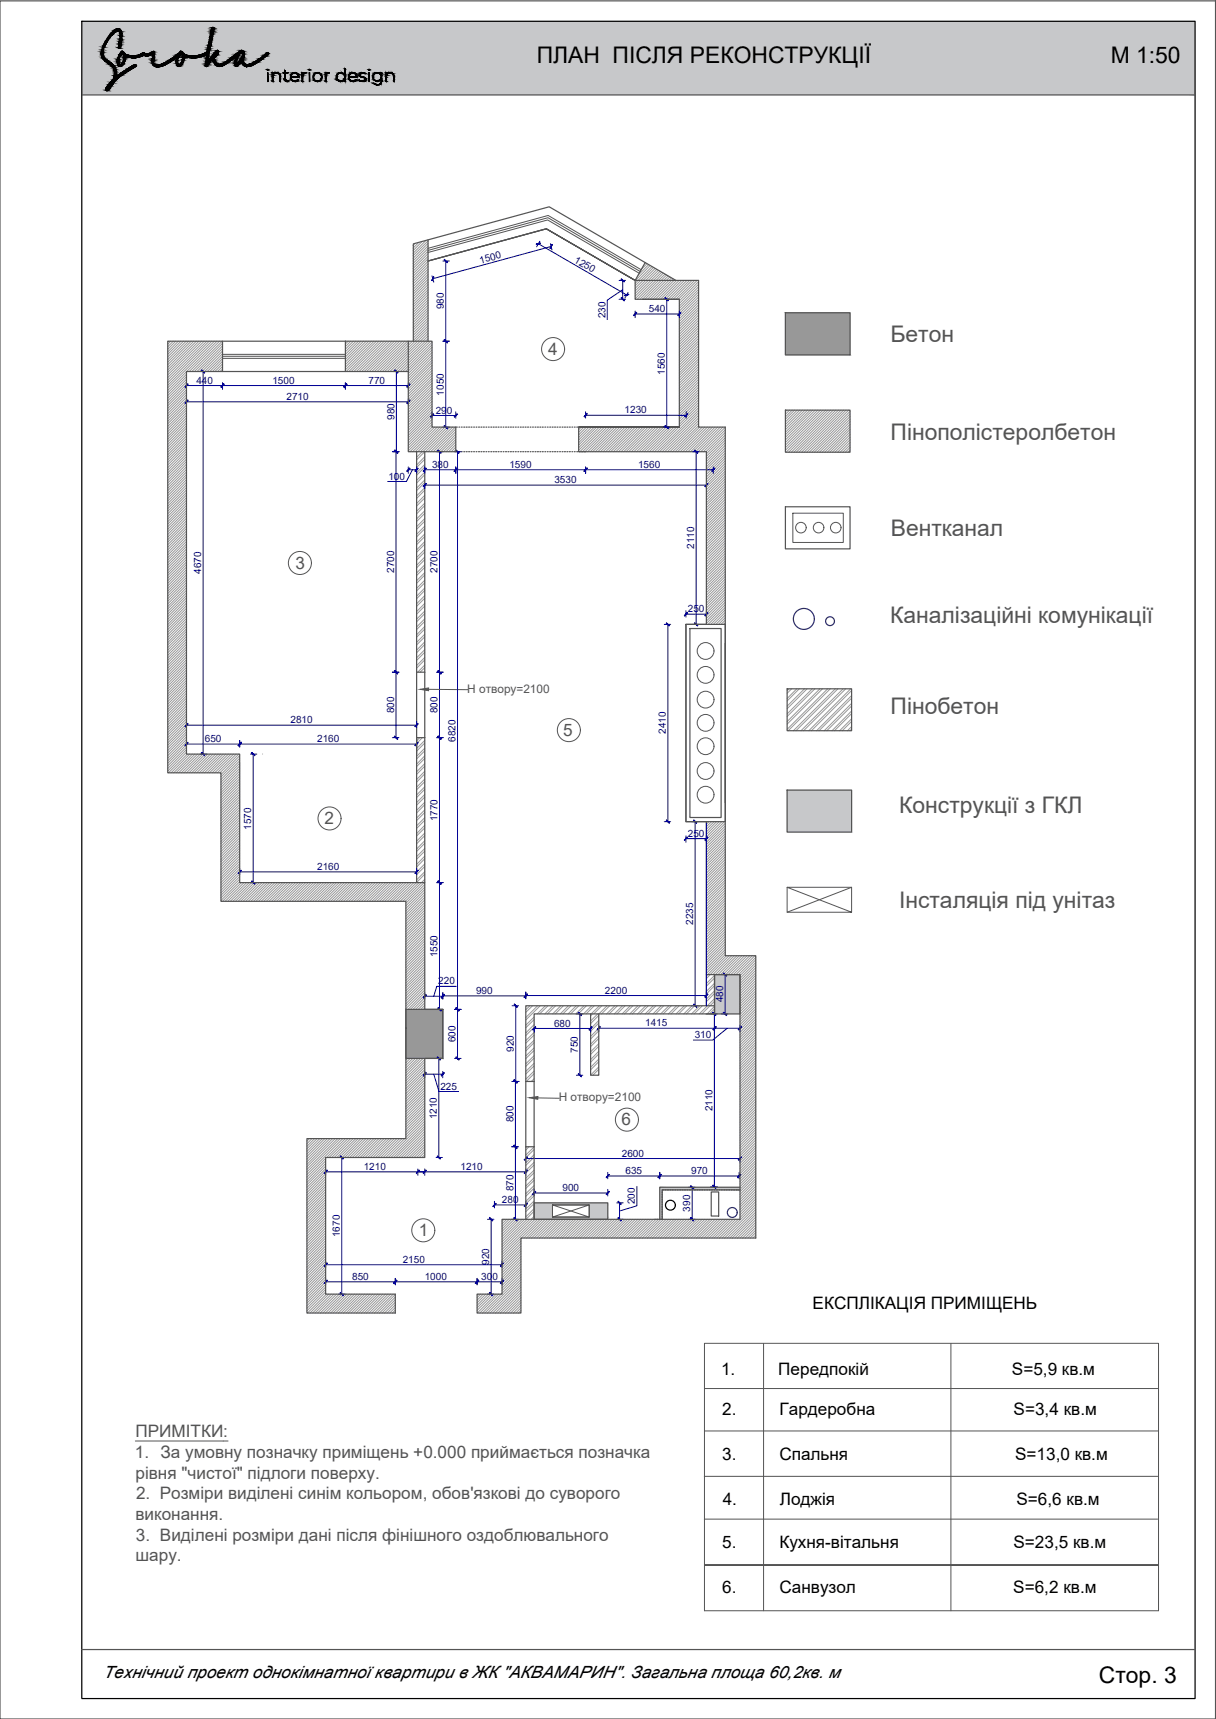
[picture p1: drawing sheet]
<svg xmlns="http://www.w3.org/2000/svg" width="297mm" height="420mm" viewBox="0 0 297 420" stroke-linecap="round" stroke-linejoin="round" font-family="sans-serif">
<defs><g id="words">
<g font-size="5.6">
<text x="131.1" y="15.4">ПЛАН ПІСЛЯ РЕКОНСТРУКЦІЇ</text>
<text x="271.3" y="15.5">М 1:50</text>
<text x="268.4" y="411.3">Стор. 3</text>
</g>
<g font-size="5.6" fill="#545454">
<text x="217.6" y="83.7">Бетон</text>
<text x="217.6" y="107.6">Пінополістеролбетон</text>
<text x="217.6" y="131.1">Вентканал</text>
<text x="217.5" y="152.4">Каналізаційні комунікації</text>
<text x="217.6" y="174.6">Пінобетон</text>
<text x="219.7" y="198.7">Конструкції з ГКЛ</text>
<text x="219.6" y="221.9">Інсталяція під унітаз</text>
</g>
<g font-size="4.2" fill="#545454">
<text x="133.9" y="86.7">4</text>
<text x="72.2" y="139.1">3</text>
<text x="137.6" y="179.8">5</text>
<text x="79.3" y="201.4">2</text>
<text x="151.8" y="275">6</text>
<text x="102.3" y="302.2">1</text>
<text x="33.1" y="351.3">ПРИМІТКИ:</text>
<text x="32.9" y="356.4">1. За умовну позначку приміщень +0.000 приймається позначка</text>
<text x="33.1" y="361.4">рівня &quot;чистої&quot; підлоги поверху.</text>
<text x="33.1" y="371.5">виконання.</text>
<text x="33.2" y="366.5">2. Розміри виділені синім кольором, обов'язкові до суворого</text>
<text x="33.2" y="376.6">3. Виділені розміри дані після фінішного оздоблювального</text>
<text x="33.1" y="381.6">шару.</text>
</g>
<g font-size="4.2">
<text x="198.5" y="320">ЕКСПЛІКАЦІЯ ПРИМІЩЕНЬ</text>
<text x="176.1" y="336">1.</text>
<text x="190.1" y="336">Передпокій</text>
<text x="247.2" y="336">S=5,9 кв.м</text>
<text x="176.4" y="345.7">2.</text>
<text x="190.4" y="345.7">Гардеробна</text>
<text x="247.6" y="345.7">S=3,4 кв.м</text>
<text x="176.4" y="356.7">3.</text>
<text x="190.4" y="356.7">Спальня</text>
<text x="248" y="356.7">S=13,0 кв.м</text>
<text x="176.5" y="367.8">4.</text>
<text x="190.5" y="367.8">Лоджія</text>
<text x="248.3" y="367.8">S=6,6 кв.м</text>
<text x="176.4" y="378.2">5.</text>
<text x="190.4" y="378.2">Кухня-вітальня</text>
<text x="247.6" y="378.2">S=23,5 кв.м</text>
<text x="176.4" y="389.5">6.</text>
<text x="190.4" y="389.5">Санвузол</text>
<text x="247.5" y="389.5">S=6,2 кв.м</text>
<text x="25.2" y="410.3">Технічний проект однокімнатної квартири в ЖК &quot;АКВАМАРИН&quot;. Загальна площа 60,2кв. м</text>
</g>
<g font-size="2.9" fill="#545454">
<text x="114.1" y="169.3">Н отвору=2100</text>
<text x="136.5" y="269.2">Н отвору=2100</text>
</g>
<g font-size="2.4" fill="#000095">
<text x="117.3" y="64.5" transform="rotate(-15 117.3 64.5)">1500</text>
<text x="140.1" y="64" transform="rotate(30 140.1 64)">1250</text>
<text x="108.4" y="75.6" transform="rotate(-90 108.4 75.6)">980</text>
<text x="147.9" y="77.8" transform="rotate(-90 147.9 77.8)">230</text>
<text x="158.5" y="76.3">540</text>
<text x="48" y="93.8">440</text>
<text x="66.5" y="93.8">1500</text>
<text x="90" y="93.8">770</text>
<text x="162.4" y="91.6" transform="rotate(-90 162.4 91.6)">1560</text>
<text x="70" y="97.7">2710</text>
<text x="106.4" y="101.1">290</text>
<text x="108.4" y="96.7" transform="rotate(-90 108.4 96.7)">1050</text>
<text x="152.6" y="101">1230</text>
<text x="96.4" y="102.6" transform="rotate(-90 96.4 102.6)">980</text>
<text x="94.9" y="117.2">100</text>
<text x="105.5" y="114.3">380</text>
<text x="124.4" y="114.3">1590</text>
<text x="135.4" y="118.1">3530</text>
<text x="155.9" y="114.3">1560</text>
<text x="169.6" y="134.2" transform="rotate(-90 169.6 134.2)">2110</text>
<text x="49.1" y="140.3" transform="rotate(-90 49.1 140.3)">4670</text>
<text x="96.3" y="140" transform="rotate(-90 96.3 140)">2700</text>
<text x="106.9" y="140" transform="rotate(-90 106.9 140)">2700</text>
<text x="168" y="149.6">250</text>
<text x="71" y="176.8">2810</text>
<text x="96.3" y="174.3" transform="rotate(-90 96.3 174.3)">800</text>
<text x="106.9" y="174.3" transform="rotate(-90 106.9 174.3)">800</text>
<text x="162.7" y="179.4" transform="rotate(-90 162.7 179.4)">2410</text>
<text x="50" y="181.4">650</text>
<text x="77.5" y="181.4">2160</text>
<text x="111.3" y="181.3" transform="rotate(-90 111.3 181.3)">6820</text>
<text x="61.4" y="202.8" transform="rotate(-90 61.4 202.8)">1570</text>
<text x="106.9" y="200.8" transform="rotate(-90 106.9 200.8)">1770</text>
<text x="168" y="204.5">250</text>
<text x="77.5" y="212.6">2160</text>
<text x="169.3" y="226" transform="rotate(-90 169.3 226)">2235</text>
<text x="106.9" y="234" transform="rotate(-90 106.9 234)">1550</text>
<text x="107.1" y="240.6">220</text>
<text x="116.3" y="243">990</text>
<text x="147.8" y="242.9">2200</text>
<text x="176.7" y="245" transform="rotate(-90 176.7 245)">480</text>
<text x="135.3" y="250.9">680</text>
<text x="157.6" y="250.9">1415</text>
<text x="111.3" y="254.7" transform="rotate(-90 111.3 254.7)">600</text>
<text x="125.5" y="257.1" transform="rotate(-90 125.5 257.1)">920</text>
<text x="141.2" y="257.3" transform="rotate(-90 141.2 257.3)">750</text>
<text x="169.7" y="253.7">310</text>
<text x="107.6" y="266.3">225</text>
<text x="106.7" y="273.6" transform="rotate(-90 106.7 273.6)">1210</text>
<text x="125.4" y="274.3" transform="rotate(-90 125.4 274.3)">800</text>
<text x="174" y="271.6" transform="rotate(-90 174 271.6)">2110</text>
<text x="88.9" y="286">1210</text>
<text x="112.5" y="286">1210</text>
<text x="151.9" y="282.7">2600</text>
<text x="152.8" y="287">635</text>
<text x="168.8" y="287">970</text>
<text x="125.4" y="291.2" transform="rotate(-90 125.4 291.2)">870</text>
<text x="137.4" y="291.1">900</text>
<text x="122.6" y="294">280</text>
<text x="155.1" y="294.4" transform="rotate(-90 155.1 294.4)">200</text>
<text x="168.6" y="296.1" transform="rotate(-90 168.6 296.1)">390</text>
<text x="83" y="302.4" transform="rotate(-90 83 302.4)">1670</text>
<text x="98.4" y="308.7">2150</text>
<text x="119.5" y="309.2" transform="rotate(-90 119.5 309.2)">920</text>
<text x="86" y="312.8">850</text>
<text x="103.8" y="312.8">1000</text>
<text x="117.6" y="312.8">300</text>
</g>
</g></defs>
<g fill="#c7c8ca" stroke="#c7c8ca" stroke-width=".24">
<path d="M174.5 238.2l6.3 9.6v-9.6zM174.5 238.2l6.3 9.6h-6.3z"/>
<path d="M161.2 290.2l19.6 .6v-.6zM161.2 290.2l19.6 .6h-19.6z"/>
<path d="M130.5 294l18 .5v-.5zM130.5 294l18 .5h-18z"/>
<path d="M143.9 294.5h4.6zM143.9 294.5h4.6z"/>
<path d="M130.5 294.5h4.5zM130.5 294.5h4.5z"/>
<path d="M143.9 294.5l4.6 3v-3zM143.9 294.5l4.6 3h-4.6z"/>
<path d="M130.5 294.5l4.5 3v-3zM130.5 294.5l4.5 3h-4.5z"/>
<path d="M161.2 290.8l.6 7.2v-7.2zM161.2 290.8l.6 7.2h-.6z"/>
<path d="M130.5 297.5l18 .5v-.5zM130.5 297.5l18 .5h-18z"/>
<path d="M192.3 193.1l15.7 10.3v-10.3zM192.3 193.1l15.7 10.3h-15.7z"/>
</g>
<g fill="#989898" stroke="#989898" stroke-width=".24">
<path d="M99.1 246.7l9.1 12v-12zM99.1 246.7l9.1 12h-9.1z"/>
<path d="M191.9 76.5l15.7 10.2v-10.2zM191.9 76.5l15.7 10.2h-15.7z"/>
</g>
<path d="M20 5.2l271.9 18v-18zM20 5.2l271.9 18h-271.9z" fill="#c7c8ca" stroke="#c7c8ca" stroke-width=".24"/>
<g fill="none" stroke="#989898" stroke-width=".24">
<path d="M101.3 59.6l-.4 .4M102.2 59.4l-1.3 1.3M103 59.1l-2.1 2.2M104 58.8l-3.1 3.1M104.6 58.9l-3.7 3.6M104.6 59.5l-3.7 3.7M104.6 60.7l-3.7 3.7M104.6 64.5l-3.7 3.7M104.6 68.9l-3.7 3.7M104.6 69.6l-3.7 3.6M104.6 78.4l-3.6 3.6M104.6 60.1l-3.7 3.7"/>
<path d="M104.6 61.4l-3.7 3.7M104.6 62l-3.7 3.7M104.6 62.7l-3.7 3.6M104.6 63.2l-3.7 3.7M104.6 63.9l-3.7 3.7M104.6 65.2l-3.7 3.6M104.6 65.8l-3.7 3.6M104.6 66.4l-3.7 3.7M104.6 67.1l-3.7 3.6M104.6 67.6l-3.7 3.7M104.6 68.3l-3.7 3.6M104.6 70.2l-3.7 3.6"/>
<path d="M104.6 70.8l-3.7 3.7M104.6 71.4l-3.7 3.7M104.6 72.1l-3.7 3.6M104.6 72.7l-3.7 3.6M104.6 73.3l-3.7 3.7M104.6 74l-3.7 3.6M104.6 74.6l-3.7 3.6M104.6 75.2l-3.7 3.6M104.6 75.8l-3.7 3.7M104.6 76.5l-3.7 3.6M104.6 77.1l-3.7 3.6M104.6 77.7l-3.6 3.6"/>
<path d="M104.6 79l-3.6 3.6M104.6 79.6l-3.6 3.6M156.5 68.5l-1.3 1.4M157.6 64.2l-.1 .1M158.1 64.4l-1.4 1.4M158.5 64.7l-2.7 2.6M158.8 64.9l-3.6 3.7M159.3 65.2l-4.1 4.1M159.6 65.4l-3.1 3.1M160 65.6l-4.8 4.9M160.4 65.8l-5.2 5.3M160.8 66.1l-5.6 5.7"/>
<path d="M161.2 66.3l-6 6.1M161.6 66.5l-6.4 6.5M162 66.8l-6.3 6.4M162.4 67l-6.1 6.2M162.8 67.2l-5.9 6M163.2 67.5l-5.7 5.7M163.6 67.7l-5.4 5.5M164 67.9l-5.2 5.3M164.4 68.2l-5 5M164.8 68.4l-4.7 4.8M165.3 68.5l-4.6 4.7M165.9 68.5l-4.6 4.7"/>
<path d="M166.5 68.5l-4.6 4.7M167.2 68.5l-4.6 4.7M167.8 68.5l-4.6 4.7M168.4 68.5l-4.6 4.7M169 68.5l-4.5 4.7M169.7 68.5l-4.6 4.7M170.3 68.5l-4.6 4.7M170.6 68.8l-4.7 4.7M170.6 73.2l-4.7 4.7M170.6 73.9l-4.7 4.7M170.6 77.6l-4.7 4.7M170.6 78.3l-4.7 4.7"/>
<path d="M170.6 69.5l-4.7 4.7M170.6 70.1l-4.7 4.7M170.6 70.7l-4.7 4.7M170.6 71.3l-4.7 4.7M170.6 72l-4.7 4.7M170.6 72.6l-4.7 4.7M170.6 74.5l-4.7 4.7M170.6 75.1l-4.7 4.7M170.6 75.7l-4.7 4.7M170.6 76.4l-4.7 4.7M170.6 77l-4.7 4.7M170.6 78.9l-4.7 4.7"/>
<path d="M170.6 79.5l-4.7 4.7M41.1 83.4l-.1 .1M41.7 83.4l-.7 .7M42.3 83.4l-1.3 1.4M42.9 83.4l-1.9 2M43.6 83.4l-2.6 2.6M44.2 83.4l-3.2 3.2M44.8 83.4l-3.8 3.8M45.5 83.4l-4.5 4.5M45.6 91.5l-4.6 4.6M45.6 92.1l-4.6 4.6M45.6 92.7l-4.6 4.6"/>
<path d="M45.6 93.3l-4.6 4.7M45.6 94l-4.6 4.6M45.6 94.6l-4.6 4.6M45.6 95.3l-4.6 4.5M45.6 95.8l-4.6 4.7M45.6 96.5l-4.6 4.6M45.6 97.1l-4.6 4.6M45.6 97.7l-4.6 4.7M45.6 98.4l-4.6 4.6M45.6 99l-4.6 4.6M45.6 99.7l-4.6 4.5M46.1 83.4l-5.1 5.1"/>
<path d="M46.7 83.4l-5.7 5.8M47.3 83.4l-6.3 6.4M48 83.4l-7 7M48.6 83.4l-7.6 7.6M49.2 83.4l-8.2 8.3M49.9 83.4l-8.9 8.9M50.5 83.4l-9.5 9.5M51.1 83.4l-10.1 10.2M51.7 83.4l-10.7 10.8M52.4 83.4l-11.4 11.4M53 83.4l-12 12M53.6 83.4l-7.4 7.4"/>
<path d="M54.3 83.4l-7.4 7.4M54.4 83.9l-6.9 6.9M54.4 84.5l-6.3 6.3M54.4 85.2l-5.7 5.6M54.4 85.8l-5 5M54.4 86.4l-4.4 4.4M54.4 87.1l-3.8 3.7M54.4 87.7l-3.1 3.1M54.4 88.3l-2.5 2.5M54.4 88.9l-1.9 1.9M54.4 89.6l-1.3 1.2M54.4 90.2l-.6 .6"/>
<path d="M84.4 83.4v.1M85 83.4l-.6 .7M85.7 83.4l-1.3 1.3M86.3 83.4l-1.9 1.9M87 83.4l-2.6 2.6M87.6 83.4l-3.2 3.2M88.2 83.4l-3.8 3.8M88.8 83.4l-4.4 4.5M89.5 83.4l-5.1 5.1M90.1 83.4l-5.7 5.7M90.7 83.4l-6.3 6.3M91.4 83.4l-7 7"/>
<path d="M91.9 83.4l-7.3 7.4M92.6 83.4l-7.4 7.4M93.2 83.4l-7.4 7.4M93.9 83.4l-7.5 7.4M94.5 83.4l-7.4 7.4M95.1 83.4l-7.4 7.4M95.8 83.4l-7.5 7.4M96.4 83.4l-7.4 7.4M97 83.4l-7.4 7.4M97.6 83.4l-7.4 7.4M98.3 83.4l-7.5 7.4M98.9 83.4l-7.4 7.4"/>
<path d="M99.5 83.4l-7.4 7.4M100.2 83.4l-7.4 7.4M100.8 83.4l-7.4 7.4M104.6 80.2l-10.6 10.6M104.6 80.9l-10 9.9M104.6 81.5l-9.4 9.3M104.6 82.1l-8.7 8.7M104.6 82.8l-8.1 8M104.6 83.4l-7.4 7.4M105.2 83.4l-7.4 7.4M105.5 83.7l-7.1 7.1M105.5 84.3l-6.5 6.5"/>
<path d="M105.5 84.9l-5.8 5.9M105.5 85.5l-5.8 5.8M105.5 89.3l-5.8 5.8M105.5 93.7l-5.8 5.8M105.5 98.1l-5.8 5.8M105.5 86.1l-5.8 5.8M105.5 86.8l-5.8 5.8M105.5 87.4l-5.8 5.8M105.5 88.1l-5.8 5.8M105.5 88.6l-5.8 5.8M105.5 89.9l-5.8 5.8M105.5 90.6l-5.8 5.8"/>
<path d="M105.5 91.2l-5.8 5.8M105.5 91.8l-5.8 5.8M105.5 92.5l-5.8 5.8M105.5 93l-5.8 5.8M105.5 94.3l-5.8 5.8M105.5 95l-5.8 5.8M105.5 95.6l-5.8 5.8M105.5 96.2l-5.8 5.8M105.5 96.9l-5.8 5.8M105.5 97.5l-5.8 5.8M105.5 98.7l-5.8 5.8M105.5 99.4l-5.8 5.8"/>
<path d="M105.5 100l-5.8 5.8M170.6 82l-4.7 4.7M170.6 89.6l-4.7 4.7M170.6 94l-4.7 4.7M170.6 98.4l-4.7 4.7M170.6 80.1l-4.7 4.7M170.6 80.8l-4.7 4.7M170.6 81.4l-4.7 4.7M170.6 82.7l-4.7 4.7M170.6 83.3l-4.7 4.7M170.6 83.9l-4.7 4.7M170.6 84.5l-4.7 4.7"/>
<path d="M170.6 85.2l-4.7 4.7M170.6 85.8l-4.7 4.7M170.6 86.4l-4.7 4.7M170.6 87.1l-4.7 4.6M170.6 87.7l-4.7 4.7M170.6 88.3l-4.7 4.7M170.6 88.9l-4.7 4.7M170.6 90.2l-4.7 4.7M170.6 90.8l-4.7 4.7M170.6 91.5l-4.7 4.6M170.6 92.1l-4.7 4.7M170.6 92.7l-4.7 4.7"/>
<path d="M170.6 93.3l-4.7 4.7M170.6 94.6l-4.7 4.7M170.6 95.3l-4.7 4.6M170.6 95.9l-4.7 4.6M170.6 96.5l-4.7 4.7M170.6 97.1l-4.7 4.7M170.6 97.7l-4.7 4.7M170.6 99l-4.7 4.7M170.6 99.7l-4.7 4.6M45.6 100.2l-4.6 4.7M45.6 100.9l-4.6 4.6M45.6 101.5l-4.6 4.6"/>
<path d="M45.6 102.2l-4.6 4.6M45.6 102.8l-4.6 4.6M45.6 103.4l-4.6 4.6M45.6 104.1l-4.6 4.5M45.6 104.6l-4.6 4.7M45.6 105.3l-4.6 4.6M45.6 105.9l-4.6 4.6M45.6 106.6l-4.6 4.6M45.6 107.2l-4.6 4.6M45.6 107.8l-4.6 4.6M45.6 108.4l-4.6 4.6M45.6 109.1l-4.6 4.6"/>
<path d="M45.6 109.7l-4.6 4.6M45.6 110.3l-4.6 4.6M45.6 111l-4.6 4.6M45.6 111.6l-4.6 4.6M45.6 112.2l-4.6 4.6M45.6 112.8l-4.6 4.6M45.6 113.5l-4.6 4.6M45.6 114.1l-4.6 4.6M45.6 114.7l-4.6 4.6M45.6 115.4l-4.6 4.5M45.6 116l-4.6 4.6M45.6 116.6l-4.6 4.6"/>
<path d="M45.6 117.2l-4.6 4.6M45.6 117.9l-4.6 4.6M45.6 118.5l-4.6 4.6M45.6 119.1l-4.6 4.6M45.6 119.8l-4.6 4.5M101.9 110.4l-.1 .1M103.1 110.4l-1.3 1.4M103.8 111.6l-2 2.1M103.8 113.5l-2 2M103.8 115.4l-2 2M103.8 117.3l-2 2M103.8 119.2l-2 2"/>
<path d="M103.8 110.4l-2 2M103.8 112.3l-2 2M103.8 114.2l-2 2M103.8 116l-2 2.1M103.8 117.9l-2 2M103.8 119.8l-2 2M105.5 101.2l-5.8 5.8M105.5 100.6l-5.8 5.8M105.5 101.9l-5.8 5.8M105.5 102.5l-5.8 5.8M105.5 103.1l-5.8 5.8M105.5 103.8l-5.8 5.8"/>
<path d="M105.5 104.4l-5.8 5.8M106.2 104.4l-6 6M106.8 104.4l-6 6M107.4 104.4l-6 6M108 104.4l-5.9 6M108.7 104.4l-6 6M109.3 104.4l-6 6M109.9 104.4l-6 6M110.6 104.4l-6 6M111.2 104.4l-6 6M111.3 104.9l-5.5 5.5M111.3 105.5l-4.8 4.9"/>
<path d="M111.3 106.1l-4.2 4.3M111.3 106.8l-3.6 3.6M111.3 107.4l-3 3M111.3 108l-2.3 2.4M111.3 108.6l-1.7 1.8M111.3 109.3l-1.1 1.1M111.3 109.9l-.4 .5M141.4 104.4h.1M142 104.4l-.6 .6M142.6 104.4l-1.2 1.3M143.3 104.4l-1.9 1.9M143.9 104.4l-2.5 2.5"/>
<path d="M144.5 104.4l-3.1 3.2M145.2 104.4l-3.8 3.8M145.8 104.4l-4.4 4.4M146.4 104.4l-5 5M147 104.4l-5.6 5.7M147.7 104.4l-6.1 6M148.3 104.4l-6 6M148.9 104.4l-6 6M149.5 104.4l-5.9 6M150.2 104.4l-6 6M150.8 104.4l-6 6M151.4 104.4l-6 6"/>
<path d="M152.1 104.4l-6.1 6M152.7 104.4l-6 6M153.3 104.4l-6 6M153.9 104.4l-5.9 6M154.6 104.4l-6 6M155.2 104.4l-6 6M155.8 104.4l-6 6M156.5 104.4l-6 6M157.1 104.4l-6 6M157.7 104.4l-6 6M158.3 104.4l-5.9 6M159 104.4l-6 6"/>
<path d="M159.6 104.4l-6 6M160.2 104.4l-6 6M160.9 104.4l-6 6M161.5 104.4l-6 6M162.1 104.4l-6 6M162.7 104.4l-5.9 6M163.4 104.4l-6 6M164 104.4l-6 6M164.6 104.4l-6 6M165.3 104.4l-6 6M165.9 104.4l-6 6M170.6 102.8l-7.6 7.6"/>
<path d="M170.6 100.3l-10.1 10.1M170.6 100.9l-9.5 9.5M170.6 101.5l-8.8 8.9M170.6 102.2l-8.2 8.2M170.6 103.4l-6.9 7M170.6 104.1l-6.3 6.3M170.9 104.4l-6 6M171.5 104.4l-6 6M172.2 104.4l-6 6M172.8 104.4l-6 6M173.4 104.4l-6 6M174 104.4l-5.9 6"/>
<path d="M174.7 104.4l-6 6M175.3 104.4l-6 6M175.9 104.4l-6 6M176.6 104.4l-6 6M177.2 105.1l-5.4 5.3M177.2 108.2l-4.6 4.6M177.2 109.5l-4.6 4.6M177.2 112.6l-4.6 4.6M177.2 117l-4.6 4.6M177.2 104.4l-6 6M177.2 105.7l-4.7 4.7M177.2 106.3l-4.6 4.6"/>
<path d="M177.2 107l-4.6 4.5M177.2 107.6l-4.6 4.6M177.2 108.8l-4.6 4.7M177.2 110.1l-4.6 4.6M177.2 110.7l-4.6 4.6M177.2 111.4l-4.6 4.6M177.2 112l-4.6 4.6M177.2 113.2l-4.6 4.7M177.2 113.9l-4.6 4.6M177.2 114.5l-4.6 4.6M177.2 115.1l-4.6 4.6M177.2 115.7l-4.6 4.7"/>
<path d="M177.2 116.4l-4.6 4.6M177.2 117.6l-4.6 4.7M177.2 118.3l-4.6 4.6M177.2 118.9l-4.6 4.6M177.2 119.5l-4.6 4.6M192.2 100.2l-.3 .4M192.9 100.2l-1 1.1M193.5 100.2l-1.6 1.7M194.1 100.2l-2.2 2.3M194.7 100.2l-2.8 2.9M195.4 100.2l-3.5 3.6M196 100.2l-4.1 4.2"/>
<path d="M196.6 100.2l-4.7 4.8M197.3 100.2l-5.4 5.5M197.9 100.2l-6 6.1M198.5 100.2l-6.6 6.7M199.1 100.2l-7.2 7.3M199.8 100.2l-7.9 8M200.4 100.2l-8.5 8.6M201 100.2l-9.1 9.2M201.7 100.2l-9.8 9.9M202.3 100.2l-10.3 10.3M202.9 100.2l-10.2 10.3M203.5 100.2l-10.2 10.3"/>
<path d="M204.2 100.2l-10.3 10.3M204.8 100.2l-10.3 10.3M205.4 100.2l-10.2 10.3M206.1 100.2l-10.3 10.3M206.7 100.2l-10.3 10.3M207.3 100.2l-10.2 10.3M207.6 100.5l-9.9 10M207.6 101.2l-9.3 9.3M207.6 101.8l-8.7 8.7M207.6 102.4l-8 8.1M207.6 103.1l-7.4 7.4M207.6 103.7l-6.8 6.8"/>
<path d="M207.6 104.4l-6.1 6.1M207.6 104.9l-5.5 5.6M207.6 105.6l-4.9 4.9M207.6 106.2l-4.3 4.3M207.6 106.8l-3.6 3.7M207.6 107.5l-3 3M207.6 108.1l-2.4 2.4M207.6 108.8l-1.7 1.7M207.6 109.3l-1.1 1.2M207.6 110l-.5 .5M45.6 120.4l-4.6 4.6M45.6 121l-4.6 4.6"/>
<path d="M45.6 121.6l-4.6 4.6M45.6 122.3l-4.6 4.6M45.6 122.9l-4.6 4.6M45.6 123.5l-4.6 4.6M45.6 124.2l-4.6 4.5M45.6 124.8l-4.6 4.6M45.6 125.4l-4.6 4.6M45.6 126l-4.6 4.6M45.6 126.7l-4.6 4.6M45.6 127.3l-4.6 4.6M45.6 127.9l-4.6 4.6M45.6 128.6l-4.6 4.5"/>
<path d="M45.6 129.2l-4.6 4.6M45.6 129.8l-4.6 4.6M45.6 130.4l-4.6 4.6M45.6 131.1l-4.6 4.6M45.6 131.7l-4.6 4.6M45.6 132.3l-4.6 4.6M45.6 133l-4.6 4.5M45.6 133.6l-4.6 4.6M45.6 134.2l-4.6 4.6M45.6 134.8l-4.6 4.6M45.6 135.5l-4.6 4.6M45.6 136.1l-4.6 4.6"/>
<path d="M45.6 136.7l-4.6 4.6M45.6 137.4l-4.6 4.5M45.6 138l-4.6 4.6M45.6 138.6l-4.6 4.6M45.6 139.2l-4.6 4.6M45.6 139.9l-4.6 4.6M103.8 121.1l-2 2M103.8 123l-2 2M103.8 124.8l-2 2M103.8 126.7l-2 2M103.8 128.6l-2 2M103.8 130.5l-2 2"/>
<path d="M103.8 132.4l-2 2M103.8 134.3l-2 2M103.8 136.1l-2 2.1M103.8 138l-2 2M103.8 140l-2 1.9M103.8 121.7l-2 2M103.8 123.6l-2 2M103.8 125.5l-2 2M103.8 127.4l-2 2M103.8 129.2l-2 2M103.8 131.1l-2 2M103.8 133l-2 2"/>
<path d="M103.8 134.9l-2 2M103.8 136.8l-2 2M103.8 138.7l-2 2M177.2 120.8l-4.6 4.6M177.2 121.4l-4.6 4.6M177.2 125.2l-4.6 4.6M177.2 125.8l-4.6 4.6M177.2 127.1l-4.6 4.6M177.2 127.7l-4.6 4.6M177.2 130.2l-4.6 4.6M177.2 131.5l-4.6 4.6M177.2 132.1l-4.6 4.6"/>
<path d="M177.2 133.4l-4.6 4.6M177.2 135.9l-4.6 4.6M177.2 137.1l-4.6 4.6M177.2 137.8l-4.6 4.6M177.2 120.1l-4.6 4.7M177.2 122l-4.6 4.7M177.2 122.7l-4.6 4.6M177.2 123.3l-4.6 4.6M177.2 124l-4.6 4.5M177.2 124.5l-4.6 4.7M177.2 126.4l-4.6 4.7M177.2 128.3l-4.6 4.6"/>
<path d="M177.2 128.9l-4.6 4.7M177.2 129.6l-4.6 4.6M177.2 130.9l-4.6 4.6M177.2 132.7l-4.6 4.6M177.2 134l-4.6 4.6M177.2 134.6l-4.6 4.6M177.2 135.3l-4.6 4.5M177.2 136.5l-4.6 4.6M177.2 138.4l-4.6 4.6M177.2 139l-4.6 4.6M177.2 139.7l-4.6 4.5M45.6 140.5l-4.6 4.6"/>
<path d="M45.6 141.1l-4.6 4.6M45.6 141.7l-4.6 4.6M45.6 142.4l-4.6 4.6M45.6 143l-4.6 4.6M45.6 143.6l-4.6 4.7M45.6 144.3l-4.6 4.5M45.6 144.9l-4.6 4.6M45.6 145.5l-4.6 4.6M45.6 146.1l-4.6 4.6M45.6 146.8l-4.6 4.6M45.6 147.4l-4.6 4.6M45.6 148l-4.6 4.7"/>
<path d="M45.6 148.7l-4.6 4.5M45.6 149.3l-4.6 4.6M45.6 149.9l-4.6 4.6M45.6 150.5l-4.6 4.7M45.6 151.2l-4.6 4.6M45.6 151.8l-4.6 4.6M45.6 152.4l-4.6 4.7M45.6 153.1l-4.6 4.5M45.6 153.7l-4.6 4.6M45.6 154.3l-4.6 4.6M45.6 154.9l-4.6 4.7M45.6 155.6l-4.6 4.6"/>
<path d="M45.6 156.2l-4.6 4.6M45.6 156.8l-4.6 4.6M45.6 157.5l-4.6 4.6M45.6 158.1l-4.6 4.6M45.6 158.7l-4.6 4.6M45.6 159.3l-4.6 4.7M45.6 160l-4.6 4.6M103.8 141.8l-2 2M103.8 143.7l-2 2M103.8 145.6l-2 2M103.8 147.5l-2 2M103.8 149.4l-2 1.9"/>
<path d="M103.8 151.3l-2 1.9M103.8 153.1l-2 2.1M103.8 155l-2 2M103.8 156.9l-2 2M103.8 158.8l-2 2M103.8 140.5l-2 2.1M103.8 142.5l-2 1.9M103.8 144.3l-2 2M103.8 146.2l-2 2M103.8 148.1l-2 2M103.8 150l-2 2M103.8 151.9l-2 2"/>
<path d="M103.8 153.8l-2 1.9M103.8 155.7l-2 1.9M103.8 157.5l-2 2.1M103.8 159.4l-2 2M177.2 141.5l-4.6 4.6M177.2 142.2l-4.6 4.6M177.2 145.9l-4.6 4.6M177.2 146.6l-4.6 4.6M177.2 149.1l-3.6 3.5M177.2 150.3l-2.3 2.3M177.2 140.3l-4.6 4.6M177.2 140.9l-4.6 4.6"/>
<path d="M177.2 142.8l-4.6 4.6M177.2 143.4l-4.6 4.6M177.2 144.1l-4.6 4.5M177.2 144.7l-4.6 4.6M177.2 145.3l-4.6 4.6M177.2 147.2l-4.6 4.6M177.2 147.8l-4.6 4.6M177.2 148.5l-4.2 4.1M177.2 149.7l-3 2.9M177.2 151l-1.7 1.6M177.2 151.6l-1.1 1M177.2 152.2l-.5 .4"/>
<path d="M45.6 160.6l-4.6 4.6M45.6 161.2l-4.6 4.6M45.6 161.9l-4.6 4.6M45.6 162.5l-4.6 4.6M45.6 163.1l-4.6 4.6M45.6 163.7l-4.6 4.7M45.6 164.4l-4.6 4.6M45.6 165l-4.6 4.6M45.6 165.7l-4.6 4.5M45.6 166.3l-4.6 4.6M45.6 166.9l-4.6 4.6M45.6 167.5l-4.6 4.6"/>
<path d="M45.6 168.1l-4.6 4.7M45.6 168.8l-4.6 4.6M45.6 169.4l-4.6 4.6M45.6 170.1l-4.6 4.5M45.6 170.6l-4.6 4.7M45.6 171.3l-4.6 4.6M45.6 171.9l-4.6 4.6M45.6 172.6l-4.6 4.6M45.6 173.2l-4.6 4.6M45.6 173.8l-4.6 4.6M45.6 174.5l-4.6 4.5M45.6 175l-4.6 4.7"/>
<path d="M45.6 175.7l-4.6 4.6M45.6 176.3l-4.6 4.6M45.6 177l-4.6 4.6M45.6 177.6l-4.6 4.6M45.6 178.2l-4.6 4.6M45.6 178.9l-4.6 4.5M45.6 179.5l-4.6 4.6M103.8 160.7l-2 2M103.8 162.6l-1.8 1.7M103.8 161.3l-2 2M103.8 163.2l-1.2 1.1M192.7 168.4l-.4 .4"/>
<path d="M193.4 168.4l-1.1 1.1M194.6 168.4l-2.3 2.3M195.2 168.4l-2.9 2.9M196.5 168.4l-4.2 4.2M197.1 168.4l-4.8 4.8M198.4 168.4l-6.1 6.1M199.1 168.4l-6.8 6.7M200.3 168.4l-8 8M200.9 168.4l-8.6 8.6M202.2 168.4l-9.9 9.9M202.8 168.4l-10.3 10.2M204 168.4l-10.2 10.2"/>
<path d="M204.7 168.4l-10.3 10.2M206 168.4l-10.3 10.2M206.6 168.4l-10.3 10.2M207.8 168.4l-10.2 10.2M208 170l-8.5 8.6M208 171.9l-6.7 6.7M208 173.8l-4.8 4.8M208 175.7l-2.9 2.9M208 177.6l-1 1M208 168.8l-9.8 9.8M208 170.6l-7.9 8M208 172.6l-6 6"/>
<path d="M208 174.4l-4.2 4.2M208 176.3l-2.3 2.3M208 178.2l-.4 .4M45.6 180.1l-4.6 4.6M45.6 180.7l-4.6 4.6M45.6 181.4l-4.6 4.6M45.6 182l-4.6 4.6M45.6 182.6l-4.6 4.6M45.6 183.2l-4.6 4.6M45.6 183.9l-4.6 4.6M45.8 184.3l-4.7 4.6M46.4 184.3l-4.6 4.6"/>
<path d="M47 184.3l-4.6 4.6M47.6 184.3l-4.6 4.6M48.3 184.3l-4.7 4.6M48.9 184.3l-4.6 4.6M49.5 184.3l-4.6 4.6M50.1 184.3l-4.5 4.6M50.8 184.3l-4.6 4.6M51.4 184.3l-4.6 4.6M52 184.3l-4.6 4.6M52.7 184.3l-4.7 4.6M53.3 184.3l-4.6 4.6M53.9 184.3l-4.6 4.6"/>
<path d="M54.5 184.3l-4.5 4.6M55.2 184.3l-4.6 4.6M55.8 184.3l-4.6 4.6M56.4 184.3l-4.6 4.6M57.1 184.3l-4.6 4.6M57.7 184.3l-4.6 4.6M58.3 184.3l-4.6 4.6M58.5 184.7l-4.5 4.6M58.5 185.3l-4.5 4.6M58.5 186l-4.5 4.5M58.5 186.6l-4.5 4.6M58.5 187.2l-4.5 4.6"/>
<path d="M58.5 187.8l-4.5 4.6M58.5 188.5l-4.5 4.6M58.5 189.1l-4.5 4.6M58.5 189.7l-4.5 4.6M58.5 190.4l-4.5 4.5M58.5 191l-4.5 4.6M58.5 191.6l-4.5 4.6M58.5 192.2l-4.5 4.7M58.5 192.9l-4.5 4.6M58.5 193.5l-4.5 4.6M58.5 194.1l-4.5 4.6M58.5 194.7l-4.5 4.6"/>
<path d="M58.5 195.4l-4.5 4.6M58.5 196l-4.5 4.6M58.5 196.6l-4.5 4.7M58.5 197.3l-4.5 4.6M58.5 197.9l-4.5 4.6M58.5 198.5l-4.5 4.6M58.5 199.1l-4.5 4.7M58.5 199.8l-4.5 4.6M102.5 180.3l-.7 .8M103.2 180.3l-1.4 1.4M103.8 181.6l-2 2M103.8 182.9l-2 2"/>
<path d="M103.8 186.6l-2 2M103.8 190.4l-2 2M103.8 191.1l-2 1.9M103.8 194.2l-2 2M103.8 194.8l-2 2M103.8 198.6l-2 2M103.8 181l-2 2M103.8 185.4l-2 2M103.8 187.3l-2 2M103.8 184.7l-2 2.1M103.8 188.5l-2 2M103.8 192.3l-2 2"/>
<path d="M103.8 196.1l-2 2M103.8 198l-2 1.9M103.8 199.9l-2 1.9M103.8 183.5l-2 2M103.8 189.1l-2 2.1M103.8 192.9l-2 2M103.8 196.7l-2 2M58.5 200.4l-4.5 4.6M58.5 201l-4.5 4.7M58.5 201.7l-4.5 4.5M58.5 202.3l-4.5 4.6M58.5 202.9l-4.5 4.6"/>
<path d="M58.5 203.5l-4.5 4.7M58.5 204.2l-4.5 4.6M58.5 204.8l-4.5 4.6M58.5 205.4l-4.5 4.7M58.5 206.1l-4.5 4.6M58.5 206.7l-4.5 4.6M58.5 207.3l-4.5 4.6M58.5 207.9l-4.5 4.7M58.5 208.6l-4.5 4.6M58.5 209.2l-4.5 4.6M58.5 209.8l-4.5 4.7M58.5 210.5l-4.5 4.6"/>
<path d="M58.5 211.1l-4.5 4.6M58.5 211.7l-4.5 4.6M58.5 212.3l-4.5 4.7M58.5 213l-4.5 4.6M58.5 213.6l-4.5 4.6M58.5 214.2l-4.5 4.6M58.5 214.9l-4.5 4.6M58.5 215.5l-4.5 4.6M59 215.7l-4.6 4.6M59.6 215.7l-4.6 4.6M60.2 215.7l-4.6 4.6M60.9 215.7l-4.6 4.6"/>
<path d="M61.5 215.7l-4.6 4.6M62.1 215.7l-4.6 4.6M62.7 215.7l-4.5 4.6M63.4 215.7l-4.6 4.6M64 215.7l-4.6 4.6M64.6 215.7l-4.6 4.6M65.3 215.7l-4.6 4.6M65.9 215.7l-4.6 4.6M66.5 215.7l-4.6 4.6M67.1 215.7l-4.6 4.6M67.8 215.7l-4.6 4.6M68.4 215.7l-4.6 4.6"/>
<path d="M69 215.7l-4.6 4.6M69.6 215.7l-4.5 4.6M70.3 215.7l-4.6 4.6M70.9 215.7l-4.6 4.6M71.5 215.7l-4.6 4.6M72.2 215.7l-4.6 4.6M72.8 215.7l-4.6 4.6M73.4 215.7l-4.6 4.6M74 215.7l-4.5 4.6M74.7 215.7l-4.6 4.6M75.3 215.7l-4.6 4.6M75.9 215.7l-4.6 4.6"/>
<path d="M76.6 215.7l-4.6 4.6M77.2 215.7l-4.6 4.6M77.9 215.7l-4.7 4.6M78.4 215.7l-4.5 4.6M79.1 215.7l-4.6 4.6M79.7 215.7l-4.6 4.6M80.3 215.7l-4.6 4.6M81 215.7l-4.6 4.6M81.6 215.7l-4.6 4.6M82.2 215.7l-4.6 4.6M82.8 215.7l-4.5 4.6M83.5 215.7l-4.6 4.6"/>
<path d="M84.1 215.7l-4.6 4.6M84.8 215.7l-4.7 4.6M85.4 215.7l-4.6 4.6M86 215.7l-4.6 4.6M86.6 215.7l-4.6 4.6M87.2 215.7l-4.5 4.6M87.9 215.7l-4.6 4.6M88.5 215.7l-4.6 4.6M89.2 215.7l-4.7 4.6M89.8 215.7l-4.6 4.6M90.4 215.7l-4.6 4.6M91 215.7l-4.6 4.6"/>
<path d="M91.7 215.7l-4.6 4.6M92.3 215.7l-4.6 4.6M92.9 215.7l-4.6 4.6M93.6 215.7l-4.7 4.6M94.2 215.7l-4.6 4.6M94.8 215.7l-4.6 4.6M95.4 215.7l-4.6 4.6M96.1 215.7l-4.7 4.6M96.7 215.7l-4.6 4.6M97.3 215.7l-4.6 4.6M98 215.7l-4.7 4.6M98.6 215.7l-4.6 4.6"/>
<path d="M99.2 215.7l-4.6 4.6M99.8 215.7l-4.6 4.6M100.5 215.7l-4.7 4.6M101.1 215.7l-4.6 4.6M101.7 215.7l-4.6 4.6M102.4 215.7l-4.7 4.6M103.8 202.4l-2 1.9M103.8 203.6l-2 2M103.8 211.2l-2 1.9M103.8 211.8l-2 2M103.8 214.9l-5.4 5.4M103.8 215.6l-4.8 4.7"/>
<path d="M103.8 216.2l-4.7 4.6M103.8 216.8l-4.7 4.6M103.8 217.4l-4.7 4.6M103.8 218.1l-4.7 4.6M103.8 218.7l-4.7 4.6M103.8 219.3l-4.7 4.6M103.8 220l-4.7 4.6M103.8 206.1l-2 2M103.8 207.4l-2 2M103.8 208l-2 2M103.8 201.7l-2 2.1M103.8 205.5l-2 2"/>
<path d="M103.8 209.3l-2 2M103.8 213.1l-2 2M103.8 200.5l-2 2M103.8 204.3l-2 1.9M103.8 209.9l-2 2M103.8 213.7l-2 2M172.6 200.8h.1M173.2 200.8l-.6 .7M173.8 200.8l-1.2 1.3M174.5 200.8l-1.9 1.9M175 200.8l-2.4 2.5M175.7 200.8l-3.1 3.2"/>
<path d="M176.3 200.8l-3.7 3.8M177 200.8l-4.4 4.4M177.2 201.3l-4.6 4.6M177.2 201.9l-4.6 4.6M177.2 202.5l-4.6 4.6M177.2 203.1l-4.6 4.6M177.2 203.8l-4.6 4.6M177.2 204.4l-4.6 4.6M177.2 205l-4.6 4.6M177.2 205.7l-4.6 4.6M177.2 206.3l-4.6 4.6M177.2 206.9l-4.6 4.6"/>
<path d="M177.2 207.5l-4.6 4.6M177.2 208.2l-4.6 4.6M177.2 208.8l-4.6 4.6M177.2 209.4l-4.6 4.6M177.2 210.1l-4.6 4.5M177.2 210.7l-4.6 4.6M177.2 211.3l-4.6 4.6M177.2 211.9l-4.6 4.6M177.2 212.6l-4.6 4.6M177.2 213.2l-4.6 4.6M177.2 213.8l-4.6 4.6M177.2 214.5l-4.6 4.5"/>
<path d="M177.2 215.1l-4.6 4.6M177.2 215.7l-4.6 4.6M177.2 216.3l-4.6 4.6M177.2 217l-4.6 4.6M177.2 217.6l-4.6 4.6M177.2 218.2l-4.6 4.6M177.2 218.9l-4.6 4.5M177.2 219.5l-4.6 4.6M103.8 220.6l-4.7 4.6M103.8 221.2l-4.7 4.6M103.8 221.8l-4.7 4.6M103.8 222.5l-4.7 4.6"/>
<path d="M103.8 223.1l-4.7 4.6M103.8 223.7l-4.7 4.6M103.8 224.4l-4.7 4.5M103.8 225l-4.7 4.6M103.8 225.6l-4.7 4.6M103.8 226.2l-4.7 4.6M103.8 226.9l-4.7 4.6M103.8 227.5l-4.7 4.6M103.8 228.1l-4.7 4.6M103.8 228.8l-4.7 4.5M103.8 229.4l-4.7 4.6M103.8 230l-4.7 4.6"/>
<path d="M103.8 230.6l-4.7 4.6M103.8 231.3l-4.7 4.6M103.8 231.9l-4.7 4.6M103.8 232.5l-4.7 4.7M103.8 233.2l-4.7 4.5M103.8 233.8l-4.7 4.6M103.8 234.4l-4.7 4.6M103.8 235l-4.7 4.6M103.8 235.7l-4.7 4.6M103.8 236.3l-4.7 4.6M103.8 236.9l-4.7 4.6M103.8 237.6l-4.7 4.5"/>
<path d="M103.8 238.2l-4.7 4.6M103.8 238.8l-4.7 4.6M103.8 239.4l-4.7 4.7M174.5 238.4l-1.9 2M174.5 239.1l-1.9 1.9M177.2 220.1l-4.6 4.6M177.2 220.7l-4.6 4.6M177.2 221.4l-4.6 4.6M177.2 222l-4.6 4.6M177.2 222.6l-4.6 4.6M177.2 223.3l-4.6 4.5M177.2 223.9l-4.6 4.6"/>
<path d="M177.2 224.5l-4.6 4.6M177.2 225.1l-4.6 4.6M177.2 225.8l-4.6 4.6M177.2 226.4l-4.6 4.6M177.2 227l-4.6 4.6M177.2 227.7l-4.6 4.5M177.2 228.3l-4.6 4.6M177.2 228.9l-4.6 4.6M177.2 229.5l-4.6 4.6M177.2 230.2l-4.6 4.6M177.2 230.8l-4.6 4.6M177.2 231.4l-4.6 4.6"/>
<path d="M177.2 232.1l-4.6 4.5M177.2 232.7l-4.6 4.6M177.2 233.3l-4.6 4.6M177.5 233.6l-4.9 4.9M178.1 233.6l-5.5 5.6M178.7 233.6l-4.6 4.6M179.4 233.6l-4.6 4.6M180 233.6l-4.6 4.6M180.6 233.6l-4.6 4.6M181.2 233.6l-4.5 4.6M181.9 233.6l-4.6 4.6M182.5 233.6l-4.6 4.6"/>
<path d="M183.1 233.6l-4.6 4.6M183.8 233.6l-4.6 4.6M184.4 233.6l-4.6 4.6M184.6 234l-4.2 4.2M184.6 234.6l-3.8 3.9M184.6 235.2l-3.8 3.9M184.6 235.9l-3.8 3.9M184.6 236.5l-3.8 3.9M184.6 237.2l-3.8 3.8M184.6 237.8l-3.8 3.8M184.6 238.4l-3.8 3.9M184.6 239l-3.8 3.9"/>
<path d="M184.6 239.6l-3.8 3.9M99.6 258.7l-.5 .4M100.2 258.7l-1.1 1.1M100.8 258.7l-1.7 1.7M101.5 258.7l-2.4 2.3M102.1 258.7l-3 3M102.7 258.7l-3.6 3.6M103.3 258.7l-4.2 4.2M103.8 240.1l-4.7 4.6M103.8 240.7l-4.7 4.6M103.8 241.3l-4.7 4.6M103.8 242l-4.7 4.5"/>
<path d="M103.8 242.6l-4.1 4.1M103.8 243.2l-3.6 3.5M103.8 243.8l-2.9 2.9M103.8 244.5l-2.3 2.2M103.8 245.1l-1.6 1.6M103.8 245.7l-1 1M103.8 246.4l-.4 .3M103.8 259l-4.7 4.5M103.8 259.5l-4.7 4.7M129.5 245.8l-1.1 1M130.1 245.8l-1.7 1.6M130.5 250.4l-2.1 2.1"/>
<path d="M130.5 251.1l-2.1 2M130.5 254.8l-2.1 2.1M130.5 258.6l-2.1 2M130.5 248.6l-2.1 2M130.5 252.3l-2.1 2M130.5 254.3l-2.1 1.9M130.5 256.1l-2.1 2M130.5 258l-2.1 2M130.5 259.9l-2.1 2M130.5 249.2l-2.1 2M130.5 253l-2.1 2M130.5 256.8l-2.1 1.9"/>
<path d="M131.3 245.8l-2.9 2.9M132 245.8l-3.6 3.5M133.2 245.8l-2 2M133.9 245.8l-2.1 2M135.1 245.8l-2 2M135.7 245.8l-2 2M137 245.8l-2 2M137.6 245.8l-2 2M138.9 245.8l-2 2M139.5 245.8l-2 2M140.8 245.8l-2 2M141.4 245.8l-2 2"/>
<path d="M142.7 245.8l-2.1 2M143.3 245.8l-2 2M144.5 245.8l-2 2M144.7 247.8l-.4 .5M145.2 245.8l-2 2M146 247.8l-1.7 1.8M146.3 249.4l-2 2.1M146.3 251.3l-2 2M146.3 253.2l-2 2M146.3 255.1l-2 2M146.3 257l-2 2M146.3 258.9l-2 2"/>
<path d="M146.3 248.2l-2 2M146.3 250.1l-2 2M146.3 252l-2 2M146.3 253.8l-2 2M146.3 255.7l-2 2M146.3 257.6l-2 2M146.3 259.5l-2 2M146.4 245.8l-2 2M147 245.8l-2 2M148.3 245.8l-2 2M148.9 245.8l-2 2M150.2 245.8l-2 2"/>
<path d="M150.8 245.8l-2 2M152.1 245.8l-2 2M152.7 245.8l-2 2M154 245.8l-2 2M154.6 245.8l-2 2M155.8 245.8l-2 2M156.5 245.8l-2 2M157.7 245.8l-2 2M158.4 245.8l-2 2M159.6 245.8l-2 2M160.2 245.8l-2 2M161.5 245.8l-2 2"/>
<path d="M162.1 245.8l-2 2M163.4 245.8l-2 2M164 245.8l-2 2M165.3 245.8l-2 2M165.9 245.8l-2 2M167.2 245.8l-2.1 2M167.8 245.8l-2 2M169 245.8l-2 2M169.7 245.8l-2 2M170.9 245.8l-2 2M171.6 245.8l-2.1 2M174.5 244.1l-3.7 3.7"/>
<path d="M174.5 244.7l-3.1 3.1M174.5 242.2l-1.9 2M174.5 242.8l-1.9 2M174.5 240.3l-1.9 2M174.5 246l-1.8 1.8M174.5 240.9l-1.9 2.1M174.5 246.6l-1.2 1.2M184.6 240.3l-3.8 3.9M184.6 240.9l-3.8 3.9M184.6 241.6l-3.8 3.8M184.6 242.2l-3.8 3.8M184.6 242.8l-3.8 3.9"/>
<path d="M184.6 243.4l-3.8 3.9M184.6 244.1l-3.8 3.8M184.6 244.7l-3.8 3.9M184.6 245.3l-3.8 3.9M184.6 246l-3.8 3.8M184.6 246.6l-3.8 3.8M184.6 247.2l-3.8 3.9M184.6 247.8l-3.8 3.9M184.6 248.5l-3.8 3.8M184.6 249.1l-3.8 3.9M184.6 249.7l-3.8 3.9M184.6 250.4l-3.8 3.8"/>
<path d="M184.6 251l-3.8 3.8M184.6 251.6l-3.8 3.9M184.6 252.2l-3.8 3.9M184.6 252.9l-3.8 3.9M184.6 253.5l-3.8 3.9M184.6 254.1l-3.8 3.9M184.6 254.8l-3.8 3.8M184.6 255.4l-3.8 3.8M184.6 256l-3.8 3.9M184.6 256.6l-3.8 3.9M184.6 257.3l-3.8 3.9M184.6 257.9l-3.8 3.8"/>
<path d="M184.6 258.5l-3.8 3.9M184.6 259.2l-3.8 3.8M184.6 259.8l-3.8 3.9M75.6 278.3l-.6 .6M76.2 278.3l-1.2 1.3M76.8 278.3l-1.8 1.9M77.5 278.3l-2.5 2.5M78.1 278.3l-3.1 3.1M78.7 278.3l-3.7 3.8M79.3 278.3l-4.3 4.4M80 278.3l-5 5M80.6 278.3l-5.6 5.7"/>
<path d="M81.2 278.3l-6.2 6.3M81.9 278.3l-6.9 6.9M82.5 278.3l-7.5 7.5M83.1 278.3l-8.1 8.2M83.7 278.3l-8.7 8.8M84.4 278.3l-4.6 4.6M85 278.3l-4.6 4.6M85.6 278.3l-4.6 4.6M86.3 278.3l-4.6 4.6M86.9 278.3l-4.6 4.6M87.5 278.3l-4.6 4.6M88.1 278.3l-4.5 4.6"/>
<path d="M88.8 278.3l-4.6 4.6M89.4 278.3l-4.6 4.6M90 278.3l-4.6 4.6M90.7 278.3l-4.6 4.6M91.3 278.3l-4.6 4.6M91.9 278.3l-4.6 4.6M92.5 278.3l-4.5 4.6M93.2 278.3l-4.6 4.6M93.8 278.3l-4.6 4.6M94.4 278.3l-4.6 4.6M95.1 278.3l-4.6 4.6M95.7 278.3l-4.6 4.6"/>
<path d="M96.3 278.3l-4.6 4.6M96.9 278.3l-4.6 4.6M97.6 278.3l-4.6 4.6M98.2 278.3l-4.6 4.6M98.8 278.3l-4.6 4.6M103.8 260.2l-4.7 4.6M103.8 260.8l-4.7 4.6M103.8 261.5l-4.7 4.6M103.8 262.1l-4.7 4.6M103.8 262.7l-4.7 4.6M103.8 263.3l-4.7 4.6M103.8 263.9l-4.7 4.7"/>
<path d="M103.8 264.6l-4.7 4.6M103.8 265.2l-4.7 4.6M103.8 265.9l-4.7 4.6M103.8 266.5l-4.7 4.6M103.8 267.1l-4.7 4.6M103.8 267.7l-4.7 4.6M103.8 268.4l-4.7 4.6M103.8 269l-4.7 4.6M103.8 269.6l-4.7 4.6M103.8 270.3l-4.7 4.5M103.8 270.9l-4.7 4.6M103.8 271.5l-4.7 4.6"/>
<path d="M103.8 272.1l-4.7 4.6M103.8 272.8l-4.7 4.6M103.8 273.4l-4.7 4.6M103.8 274l-8.9 8.9M103.8 274.7l-8.3 8.2M103.8 275.3l-7.7 7.6M103.8 275.9l-7.1 7M103.8 276.5l-6.4 6.4M103.8 277.2l-5.8 5.7M103.8 277.8l-5.2 5.1M103.8 278.4l-4.5 4.5M103.8 279.1l-3.9 3.8"/>
<path d="M103.8 279.7l-3.3 3.2M130.5 262.4l-1.9 1.9M130.5 263.7l-.7 .6M130.5 264.3h-.1M130.5 261.8l-2.1 2M130.5 260.5l-2.1 2M146.3 260.8l-2 2M146.3 262.6l-.2 .2M146.3 261.4l-1.5 1.4M184.6 260.4l-3.8 3.9M184.6 261l-3.8 3.9M184.6 261.7l-3.8 3.9"/>
<path d="M184.6 262.3l-3.8 3.8M184.6 262.9l-3.8 3.9M184.6 263.5l-3.8 3.9M184.6 264.2l-3.8 3.9M184.6 264.8l-3.8 3.9M184.6 265.4l-3.8 3.9M184.6 266.1l-3.8 3.8M184.6 266.7l-3.8 3.9M184.6 267.3l-3.8 3.9M184.6 267.9l-3.8 3.9M184.6 268.6l-3.8 3.9M184.6 269.2l-3.8 3.9"/>
<path d="M184.6 269.8l-3.8 3.9M184.6 270.5l-3.8 3.8M184.6 271.1l-3.8 3.9M184.6 271.7l-3.8 3.9M184.6 272.3l-3.8 3.9M184.6 273l-3.8 3.9M184.6 273.6l-3.8 3.9M184.6 274.2l-3.8 3.9M184.6 274.9l-3.8 3.8M184.6 275.5l-3.8 3.9M184.6 276.1l-3.8 3.9M184.6 276.7l-3.8 3.9"/>
<path d="M184.6 277.4l-3.8 3.9M184.6 278l-3.8 3.9M184.6 278.6l-3.8 3.9M184.6 279.3l-3.8 3.8M184.6 279.9l-3.8 3.9M79.5 283.1l-4.5 4.6M79.5 283.8l-4.5 4.6M79.5 284.4l-4.5 4.6M79.5 285l-4.5 4.6M79.5 285.7l-4.5 4.5M79.5 286.3l-4.5 4.6M79.5 286.9l-4.5 4.6"/>
<path d="M79.5 287.5l-4.5 4.6M79.5 288.2l-4.5 4.6M79.5 288.8l-4.5 4.6M79.5 289.4l-4.5 4.6M79.5 290l-4.5 4.6M79.5 290.7l-4.5 4.6M79.5 291.3l-4.5 4.6M79.5 291.9l-4.5 4.6M79.5 292.6l-4.5 4.6M79.5 293.2l-4.5 4.6M79.5 293.8l-4.5 4.6M79.5 294.4l-4.5 4.6"/>
<path d="M79.5 295.1l-4.5 4.6M79.5 295.7l-4.5 4.6M79.5 296.3l-4.5 4.6M79.5 297l-4.5 4.5M79.5 297.6l-4.5 4.6M79.5 298.2l-4.5 4.6M79.5 298.8l-4.5 4.6M79.5 299.5l-4.5 4.6M103.8 280.3l-2.7 2.6M103.8 280.9l-2 2M103.8 281.6l-1.4 1.3M103.8 282.2l-.8 .7"/>
<path d="M103.8 282.8l-.1 .1M123.1 298l-.5 .5M123.8 298l-1.2 1.1M124.4 298l-1.8 1.8M125 298l-2.4 2.4M125.6 298l-3 3M126.3 298l-3.7 3.6M126.9 298l-4.3 4.3M127.6 298l-5 4.9M128.1 298l-5.5 5.5M128.6 280.3l-.2 .2M128.8 298l-6.2 6.2"/>
<path d="M129.2 280.3l-.8 .8M129.4 298l-6.8 6.8M130 298l-7.4 7.4M130.5 280.3l-2.1 2M130.5 282.2l-2.1 2M130.5 284.1l-2.1 2M130.5 286l-2.1 2M130.5 287.9l-2.1 2M130.5 289.8l-2.1 2M130.5 291.6l-2.1 2.1M130.5 293.5l-2.1 2M130.5 295.4l-2.1 2"/>
<path d="M130.5 297.3l-.7 .7M130.5 281l-2.1 2M130.5 282.8l-2.1 2.1M130.5 284.7l-2.1 2M130.5 286.6l-2.1 2M130.5 288.5l-2.1 2M130.5 290.4l-2.1 2M130.5 292.3l-2.1 2M130.5 294.2l-2.1 2M130.5 296l-2 2M130.5 297.9l-.1 .1M130.7 298l-8.1 8"/>
<path d="M131.3 298l-8.7 8.7M132 298l-4.7 4.6M132.5 298l-4.5 4.6M133.2 298l-4.6 4.6M133.8 298l-4.6 4.6M134.5 298l-4.7 4.6M135.1 298l-4.6 4.6M135.7 298l-4.6 4.6M136.4 298l-4.7 4.6M136.9 298l-4.5 4.6M137.6 298l-4.6 4.6M138.2 298l-4.6 4.6"/>
<path d="M138.9 298l-4.7 4.6M139.5 298l-4.6 4.6M140.1 298l-4.6 4.6M140.7 298l-4.6 4.6M141.4 298l-4.6 4.6M142 298l-4.6 4.6M142.6 298l-4.6 4.6M143.3 298l-4.7 4.6M143.9 298l-4.6 4.6M144.5 298l-4.6 4.6M145.1 298l-4.6 4.6M145.8 298l-4.6 4.6"/>
<path d="M146.4 298l-4.6 4.6M147 298l-4.6 4.6M147.7 298l-4.7 4.6M148.3 298l-4.6 4.6M148.9 298l-4.6 4.6M149.5 298l-4.6 4.6M150.2 298l-4.6 4.6M150.8 298l-4.6 4.6M151.4 298l-4.6 4.6M152.1 298l-4.7 4.6M152.7 298l-4.6 4.6M153.3 298l-4.6 4.6"/>
<path d="M153.9 298l-4.5 4.6M154.6 298l-4.7 4.6M155.2 298l-4.6 4.6M155.8 298l-4.6 4.6M156.5 298l-4.7 4.6M157.1 298l-4.6 4.6M157.7 298l-4.6 4.6M158.3 298l-4.5 4.6M159 298l-4.7 4.6M159.6 298l-4.6 4.6M160.2 298l-4.6 4.6M160.9 298l-4.6 4.6"/>
<path d="M161.5 298l-4.6 4.6M162.1 298l-4.6 4.6M162.7 298l-4.6 4.6M163.4 298l-4.7 4.6M164 298l-4.6 4.6M164.6 298l-4.6 4.6M165.2 298l-4.5 4.6M165.9 298l-4.6 4.6M166.5 298l-4.6 4.6M167.1 298l-4.6 4.6M167.8 298l-4.6 4.6M168.4 298l-4.6 4.6"/>
<path d="M169 298l-4.6 4.6M169.6 298l-4.5 4.6M170.3 298l-4.6 4.6M170.9 298l-4.6 4.6M171.5 298l-4.6 4.6M172.2 298l-4.6 4.6M172.8 298l-4.6 4.6M173.4 298l-4.6 4.6M174 298l-4.5 4.6M174.7 298l-4.6 4.6M175.3 298l-4.6 4.6M175.9 298l-4.6 4.6"/>
<path d="M176.6 298l-4.6 4.6M177.2 298l-4.6 4.6M177.8 298l-4.6 4.6M178.4 298l-4.5 4.6M179.1 298l-4.6 4.6M179.7 298l-4.6 4.6M180.3 298l-4.6 4.6M184.6 280.5l-3.8 3.9M184.6 281.1l-3.8 3.9M184.6 281.8l-3.8 3.9M184.6 282.4l-3.8 3.9M184.6 283l-3.8 3.9"/>
<path d="M184.6 283.7l-3.8 3.8M184.6 284.3l-3.8 3.9M184.6 284.9l-3.8 3.9M184.6 285.5l-3.8 3.9M184.6 286.2l-3.8 3.9M184.6 286.8l-3.8 3.9M184.6 287.4l-3.8 3.9M184.6 288.1l-3.8 3.8M184.6 288.7l-3.8 3.9M184.6 289.3l-3.8 3.9M184.6 289.9l-3.8 3.9M184.6 290.6l-3.8 3.9"/>
<path d="M184.6 291.2l-3.8 3.9M184.6 291.8l-3.8 3.9M184.6 292.4l-3.8 3.9M184.6 293.1l-3.8 3.9M184.6 293.7l-3.8 3.9M184.6 294.3l-8.2 8.3M184.6 295l-7.6 7.6M184.6 295.6l-7 7M184.6 296.2l-6.3 6.4M184.6 296.8l-5.7 5.8M184.6 297.5l-5.1 5.1M184.6 298.1l-4.5 4.5"/>
<path d="M184.6 298.7l-3.8 3.9M184.6 299.4l-3.2 3.2M79.5 300.1l-4.5 4.6M79.5 300.7l-4.5 4.7M79.5 301.4l-4.5 4.5M79.5 302l-4.5 4.6M79.5 302.6l-4.5 4.6M79.5 303.2l-4.5 4.6M79.5 303.9l-4.5 4.6M79.5 304.5l-4.5 4.6M79.5 305.1l-4.5 4.7M79.5 305.8l-4.5 4.5"/>
<path d="M79.5 306.4l-4.5 4.6M79.5 307l-4.5 4.6M79.5 307.6l-4.5 4.7M79.5 308.3l-4.5 4.6M79.5 308.9l-4.5 4.6M79.5 309.5l-4.5 4.6M79.5 310.2l-4.5 4.5M79.5 310.8l-4.5 4.6M79.5 311.4l-4.5 4.6M79.5 312l-4.5 4.7M79.5 312.7l-4.5 4.6M79.5 313.3l-4.5 4.6"/>
<path d="M79.5 313.9l-4.5 4.6M79.5 314.6l-4.5 4.6M79.5 315.2l-4.5 4.6M79.5 315.8l-4.5 4.6M79.7 316.3l-4.6 4.6M80.3 316.3l-4.6 4.6M80.9 316.3l-4.5 4.6M81.6 316.3l-4.6 4.6M82.2 316.3l-4.6 4.6M82.8 316.3l-4.6 4.6M83.5 316.3l-4.6 4.6M84.1 316.3l-4.6 4.6"/>
<path d="M84.7 316.3l-4.6 4.6M85.3 316.3l-4.5 4.6M86 316.3l-4.6 4.6M86.6 316.3l-4.6 4.6M87.2 316.3l-4.6 4.6M87.9 316.3l-4.6 4.6M88.5 316.3l-4.6 4.6M89.1 316.3l-4.6 4.6M89.7 316.3l-4.6 4.6M90.4 316.3l-4.6 4.6M91 316.3l-4.6 4.6M91.7 316.3l-4.7 4.6"/>
<path d="M92.3 316.3l-4.6 4.6M92.9 316.3l-4.6 4.6M93.5 316.3l-4.6 4.6M94.1 316.3l-4.6 4.6M94.8 316.3l-4.6 4.6M95.4 316.3l-4.6 4.6M96.1 316.3l-4.7 4.6M96.6 316.4l-4.5 4.5M96.6 317l-3.9 3.9M96.6 317.7l-3.3 3.2M96.6 318.3l-2.7 2.6M96.6 318.9l-2 2"/>
<path d="M96.6 319.6l-1.4 1.3M116.8 316.3l-.3 .2M117.4 316.3l-.9 .9M118 316.3l-1.5 1.5M118.7 316.3l-2.2 2.1M119.3 316.3l-2.8 2.8M119.9 316.3l-3.4 3.4M120.6 316.3l-4.1 4M121.2 316.3l-4.6 4.6M121.8 316.3l-4.6 4.6M122.4 316.3l-4.5 4.6M127.3 302.7l-4.7 4.6"/>
<path d="M127.3 303.3l-4.7 4.6M127.3 304l-4.7 4.6M127.3 304.6l-4.7 4.6M127.3 305.2l-4.7 4.6M127.3 305.8l-4.7 4.6M127.3 306.5l-4.7 4.6M127.3 307.1l-4.7 4.6M127.3 307.7l-4.7 4.6M127.3 308.4l-4.7 4.6M127.3 309l-4.7 4.6M127.3 309.6l-4.7 4.6M127.3 310.2l-4.7 4.6"/>
<path d="M127.3 310.9l-4.7 4.6M127.3 311.5l-4.7 4.6M127.3 312.1l-8.9 8.8M127.3 312.8l-8.2 8.1M127.3 313.4l-7.6 7.5M127.3 314l-6.9 6.9M127.3 314.6l-6.3 6.3M127.3 315.3l-5.7 5.6M127.3 315.9l-5.1 5M127.3 316.5l-4.4 4.4M127.3 317.2l-3.8 3.7M127.3 317.8l-3.2 3.1"/>
<path d="M127.3 318.4l-2.5 2.5M127.3 319l-1.9 1.9M127.3 319.7l-1.3 1.2M184.6 300l-2.6 2.6M184.6 300.7l-1.9 1.9M184.6 301.2l-1.3 1.4M184.6 301.9l-.7 .7M184.6 302.5l-.1 .1M96.6 320.2l-.8 .7M96.6 320.8l-.1 .1M127.3 320.3l-.7 .6"/>
</g>
<path d="M20 5.2h271.9v410h-271.9z" fill="none" stroke="#000" stroke-width=".3"/>
<!-- layer: Layer 1 -->
<g fill="none" stroke="#000" stroke-width=".24">
<path d="M27.1 8.1a1.82 1.82 0 0 1 2.2-1 4.7 4.7 0 0 1 .2 3.7v.5a.32 .32 0 0 1-.1 .4 .32 .32 0 0 1-.4-.1l.3-3.2a.7 .7 0 0 0-.4-.9 .7 .7 0 0 0-.9 .4l-1.1 1.2-1.2 1.9-.5 1.3-.1 1 .6 1 1.9 1.4 .5 .6 .3 1.2-.1 1.3 2.7-1.9 1.8-1a.31 .31 0 0 1 .5 .2 .31 .31 0 0 1-.4 .3l-3 1.9-1.2 1-.8 .8-1.4 1.9a.43 .43 0 0 1-.7-.1 .43 .43 0 0 1 .3-.6l1.5-1.8 .3-1.1 .1-.9-.6-1.2-1.8-1.4a2.99 2.99 0 0 1-.4-3.7l.5-1zM29.7 12.5h.2l.8 .8 1.7 .3 1.6-.1 .9-.6 1.2 .3 .9-.4a.42 .42 0 0 1 .4-.3 .42 .42 0 0 1 .4 .3l-.3 1.8a.93 .93 0 0 0 .3 1.1 .93 .93 0 0 0 1.1 .1l1.3-.4 1.2-.7 2.6-2a.36 .36 0 0 1 .5-.1 .36 .36 0 0 1 .2 .4l1.1 .5 2 .1 1.4-.3 1.3-.6 1.2-5.6a.32 .32 0 0 1 .2-.4 .32 .32 0 0 1 .4 .2 .32 .32 0 0 1-.1 .4l-1.4 7.7 1.7-2.2a.56 .56 0 0 1 .8-.4l.1 .2a1.89 1.89 0 0 1-1.1 1.6l.3 .8 .5 .6 .9 .1 2.2-1.3 2.3-1.8a.65 .65 0 0 1 .9-.2 .65 .65 0 0 1 .2 .9l-.2 1.4a1.15 1.15 0 0 0 .8 1.1 1.15 1.15 0 0 0 1.2-.3l2-1.1 1.5-1.1a.46 .46 0 0 1 .7-.3l-.4 .7-2.2 1.5-1.5 .8-1.1 .3a1.3 1.3 0 0 1-1.3-1.4l-.8 1.1-.5 .3-.3-.1-.2-1 .4-1.4-2.7 1.9-1.3 .6a2.19 2.19 0 0 1-1.8-1.9l-1.2 1.6a.31 .31 0 0 1-.5 .2 .31 .31 0 0 1 0-.5l.3-2.4-1.2 .5-1.1 .3h-1.9l-1.3-.3-.3 1.6-.5 .6-.6 .3a1.62 1.62 0 0 1-.4-2.2l-2.5 1.6-1.9 .6a1.47 1.47 0 0 1-1.5-.5 1.47 1.47 0 0 1 0-1.6l.1-1-1.1 .5h-.8l-.5-.2-1 .5-.9 .1h-1.2l-1.2-.3-.1 .8-.4 1-.4 .5-.5 .2a1.76 1.76 0 0 1-.3-2.6zM29.8 13.2l.5 .6-.1 .9-.3 .6a.48 .48 0 0 1-.6 .5 .48 .48 0 0 1-.3-.7l.2-1zM44.2 13.2l.4 .6-.1 1.1-.3 .4a.48 .48 0 0 1-.6 .5 .48 .48 0 0 1-.3-.7l.3-1zM58.6 13.2l.2-.2a.29 .29 0 0 1 .4-.1 .29 .29 0 0 1 0 .4l-.1 .7-.8 1.3a.4 .4 0 0 1-.6 .3l.3-1.3zM65.4 17.7v2.2zM66.5 17.7l.1 .6 .1-.1a.97 .97 0 0 1 1.3-.4 .97 .97 0 0 1 .5 1.3l-.1 .8v-1.1a.91 .91 0 0 0-1.1-1 .91 .91 0 0 0-.7 1.3l-.1 .8zM69.6 17.3v.4l.7 .1a.4 .4 0 0 0-.4-.1 .4 .4 0 0 0-.3 .4v1.2a.5 .5 0 0 0 .3 .5 .5 .5 0 0 0 .6-.1v.1a.67 .67 0 0 1-.8-.1 .67 .67 0 0 1-.1-.8v-1.1l-.5-.1a.31 .31 0 0 0 .5 0 .31 .31 0 0 0 0-.4zM71.2 18.2l.6-.4 .6 .1 .3 .3a.28 .28 0 0 1 .2 .3 .28 .28 0 0 1-.3 .3h-1a.3 .3 0 0 1-.4 0 .3 .3 0 0 1-.1-.4zM71.2 18a.95 .95 0 0 1 1.2-.2 .95 .95 0 0 1 .5 1h-1.7a.72 .72 0 0 0 .6 1l.5 .1 .6-.3-.7 .3a1.14 1.14 0 0 1-1.1-.6 1.14 1.14 0 0 1 .1-1.3zM73.8 17.7l.1 .6 .4-.4 .5-.2-.8 .6-.1 1.6zM75.6 17.7v2.2z"/>
<path d="M79.5 17.7l.1 .6 .3-.4 .5-.2-.6 .3-.2 .3v1.6zM82.6 17.9l.9-.2 .4 .3 .3 .4 .1-1.6v3.1l-.1-.6-.2 .3-.6 .3h-.5l-.5-.4-.2-.9zM85.3 18.2a.95 .95 0 0 1 1.2-.4 .95 .95 0 0 1 .6 1h-1.5a.36 .36 0 0 0-.4 .4 .36 .36 0 0 0 .4 .4 1.07 1.07 0 0 0 1.4 0l-.6 .3a1.14 1.14 0 0 1-1.1-.5 1.14 1.14 0 0 1 0-1.2zM85.4 18.2l.5-.4 .6 .1 .4 .3a.35 .35 0 0 1 .2 .5 .35 .35 0 0 1-.6 .1h-.6a.35 .35 0 0 1-.4 0 .35 .35 0 0 1-.2-.4zM88 17.9l.8-.2 .5 .2-.8-.1a.52 .52 0 0 0-.6 .6 .52 .52 0 0 0 .7 .4l.3 .1a.57 .57 0 0 1 .4 .7 .57 .57 0 0 1-.8 .3l-.8-.3 .9 .3a.52 .52 0 0 0 .6-.6 .52 .52 0 0 0-.7-.4l-.7-.3v-.4zM90.1 17.7l.1 2.2zM91.2 18.2l.1-.1a1.09 1.09 0 0 1 1.8 .3l.1-.7v2.1a1.04 1.04 0 0 1-.8 .9 1.04 1.04 0 0 1-1.1-.4l.9 .4a1.05 1.05 0 0 0 .9-1.5l-.2 .4-.5 .2a1.06 1.06 0 0 1-1.1-.4 1.06 1.06 0 0 1-.1-1.2zM94.3 17.7l.1 .6 .1-.1a.97 .97 0 0 1 1.3-.4 .97 .97 0 0 1 .4 1.3l-.1 .8v-1.1a.91 .91 0 0 0-1-1 .91 .91 0 0 0-.7 1.3l-.1 .8z"/>
<circle cx="65.4" cy="17" r=".12"/>
<circle cx="75.6" cy="17" r=".12"/>
<circle cx="77.5" cy="18.8" r="1.1"/>
<circle cx="77.6" cy="18.8" r="1.02"/>
<circle cx="83.3" cy="18.8" r="1"/>
<circle cx="90.2" cy="17" r=".11"/>
<circle cx="92.2" cy="18.8" r=".98"/>
</g>
<g fill="#000" stroke="#000" stroke-width=".24">
<path d="M27.1 16h.8zM28.3 18.8h.9zM28.7 7h.3zM29.1 11.8h.2zM32.2 14.1h.9zM32.3 16.1h.9zM32.5 14.1h.6zM32.7 14.1h.4zM32.9 15.8h.2zM34.8 13h.5zM34.9 12.9h.2zM35.5 13.7h.8z"/>
<path d="M37.3 12.7h.4zM38.2 16.4h.6zM43.4 16.2h.6zM46.7 14.1h1.1zM50.3 16.3h.2zM51.9 6.7h.2zM53 12.3h.2zM57.5 16.2h.5zM58.9 12.3h.2zM60.2 16.3h.1zM65.3 17h.2zM65.4 12.9h.1z"/>
<path d="M67.5 17.7h.1zM69.9 19.9h.3zM71.3 18h.2zM71.8 17.8h.4zM72.7 19.6h.2zM73.8 18.6h.2zM74.6 17.7h.2zM75.5 17h.2zM77.2 19.9h.7zM77.3 17.8h.5zM78.2 19.6l.2-.1zM78.4 19.4h.1z"/>
<path d="M79.8 18h.1zM80.3 17.7h.1zM83.1 17.7h.3zM83.1 19.9h.3zM83.8 18h.1zM84 19.4h.2zM85.3 18.2h.1zM86 17.8h.4zM86.9 19.6h.1zM87.8 18h.2zM88.1 19.9h.9zM88.3 18.8h.5z"/>
<path d="M88.3 17.8h.4zM89.1 17.9h.1zM90.1 17h.2zM91.1 18.5h.1zM91.3 18.1h.1zM91.8 19.8h.7zM91.6 17.9h.2zM92 17.7h.3zM95.2 17.7h.2zM26 22.1h.3zM92.1 20.7h.2zM92.5 20.7h.2z"/>
<path d="M24.8 12.7h.3zM24.8 12.7h.3z"/>
<path d="M24.8 12.7l.3 .1zM24.8 12.7l.3 .1z"/>
<path d="M24.8 12.8h.3zM24.8 12.8h.3z"/>
<path d="M24.8 12.8l.3 .2v-.2zM24.8 12.8l.3 .2h-.4z"/>
<path d="M24.7 13h.4zM24.7 13h.4zM24.7 13h.4zM24.7 13h.4z"/>
<path d="M24.7 13l.4 .1zM24.7 13l.4 .1z"/>
<path d="M24.7 13.1l.4 .1zM24.7 13.1l.4 .1z"/>
<path d="M24.8 13.2l.4 .2-.1-.2zM24.8 13.2l.4 .2h-.4z"/>
<path d="M24.8 12.4l.4 .2v-.2zM24.8 12.4l.4 .2h-.4z"/>
<path d="M24.8 12.6h.4zM24.8 12.6l.3 .1z"/>
<path d="M24.8 13.4l.4 .2v-.2zM24.8 13.4l.4 .2h-.4z"/>
<path d="M24.9 12.2l.3 .2v-.2zM24.9 12.2l.3 .2h-.4z"/>
<path d="M24.8 13.6l.5 .1zM24.8 13.6l.5 .1z"/>
<path d="M24.9 12.1h.4zM24.9 12.1l.3 .1z"/>
<path d="M24.8 13.7l.6 .2-.1-.2zM24.8 13.7l.6 .2h-.5z"/>
<path d="M24.9 13.9l.5 .1zM24.9 13.9l.5 .1z"/>
<path d="M25.1 11.6h.3zM25 11.6h.4z"/>
<path d="M25 11.6l.3 .5 .1-.5zM25 11.6l.3 .5h-.4z"/>
<path d="M24.9 14l.7 .2-.2-.2zM24.9 14l.7 .2h-.6z"/>
<path d="M25.1 11.5h.4zM25.1 11.5h.4z"/>
<path d="M25.1 11.5h.4zM25.1 11.5l.3 .1z"/>
<path d="M25 14.2l.7 .1zM25 14.2l.7 .1z"/>
<path d="M25.1 11.3l.4 .2 .1-.2zM25.1 11.3l.4 .2h-.4z"/>
<path d="M25.1 14.3l.7 .1zM25.1 14.3l.7 .1zM25.1 14.4h.7zM25.1 14.4h.7z"/>
<path d="M25.3 10.9l.3 .4 .2-.4zM25.3 10.9l.3 .4h-.5z"/>
<path d="M25.1 14.4l1.1 .3-.4-.3zM25.1 14.4l1.1 .3h-.8z"/>
<path d="M25.4 10.8h.4zM25.4 10.8l.4 .1z"/>
<path d="M25.6 10.4l.2 .4 .3-.4zM25.6 10.4l.2 .4h-.4z"/>
<path d="M25.4 14.7l1 .2zM25.4 14.7l1 .2z"/>
<path d="M25.8 10l.3 .4 .2-.4zM25.8 10l.3 .4h-.5z"/>
<path d="M25.6 14.9h.9zM25.6 14.9h.9zM25.6 14.9h.9zM25.6 14.9h.9z"/>
<path d="M25.6 14.9l.9 .1zM25.6 14.9l.9 .1z"/>
<path d="M25.7 15h.9zM25.7 15h.9z"/>
<path d="M25.7 15h.9zM25.7 15h.9z"/>
<path d="M25.7 15l1.3 .2-.4-.2zM25.7 15l1.3 .2h-1z"/>
<path d="M26.2 9.3h.6zM26.2 9.3h.6z"/>
<path d="M26.2 9.3l.1 .7 .5-.7zM26.2 9.3l.1 .7h-.5z"/>
<path d="M26 15.2l1.2 .3-.2-.3zM26 15.2l1.2 .3h-.9z"/>
<path d="M26.3 15.5h1zM26.3 15.5h1z"/>
<path d="M26.4 15.5l1.1 .2zM26.4 15.5l1.1 .2z"/>
<path d="M26.7 8.6l.1 .7 .5-.7zM26.7 8.6l.1 .7h-.6z"/>
<path d="M26.6 15.7h1zM26.6 15.7h1z"/>
<path d="M26.8 15.7l1 .3-.2-.3zM26.8 15.7l1 .3h-.8z"/>
<path d="M27 8.3l.3 .3 .3-.3zM27 8.3l.3 .3h-.6z"/>
<path d="M27 16h.9zM27 16h.9zM27.1 16h.8z"/>
<path d="M27.1 16l.8 .1zM27.1 16l.8 .1z"/>
<path d="M27.1 16.1l.8 .1zM27.1 16.1l.8 .1z"/>
<path d="M27.2 8l.4 .3 .3-.3zM27.2 8l.4 .3h-.6z"/>
<path d="M27.3 16.2l.8 .2-.2-.2zM27.3 16.2l.8 .2h-.6z"/>
<path d="M27.1 20h.8zM27.1 20h.8z"/>
<path d="M27.3 8h.7zM27.3 8h.7z"/>
<path d="M27.3 8h.7zM27.2 8h.7z"/>
<path d="M27.3 7.9h.7zM27.3 8h.7z"/>
<path d="M27.3 19.9l.6 .1 .2-.1zM27.1 20l.2-.1 .6 .1z"/>
<path d="M27.5 16.4l.7 .1zM27.5 16.4l.7 .1z"/>
<path d="M27.4 7.8h.8zM27.3 7.9h.7z"/>
<path d="M27.6 16.5l.7 .3-.1-.3zM27.6 16.5l.7 .3h-.5z"/>
<path d="M27.3 19.7l.9 .1zM27.3 19.7l.9 .1z"/>
<path d="M27.3 19.8h.9zM27.3 19.8l.8 .1z"/>
<path d="M27.8 16.8l.5 .1zM27.8 16.8l.5 .1z"/>
<path d="M27.8 16.9l.5 .1v-.1zM27.8 16.9l.5 .1z"/>
<path d="M27.9 17l.5 .1zM27.9 17l.5 .1z"/>
<path d="M27.9 18.6l.4 .1zM27.9 18.6l.4 .1h-.4z"/>
<path d="M27.9 18.7l.4 .1zM27.9 18.7l.4 .1z"/>
<path d="M27.9 18.8h.4zM27.8 18.8h.5z"/>
<path d="M27.9 17.1h.5zM27.9 17.1h.5z"/>
<path d="M27.9 17.1l.5 .1zM27.9 17.1l.5 .1z"/>
<path d="M27.9 17.2l.5 .2v-.2zM27.9 17.2l.5 .2h-.5z"/>
<path d="M27.9 17.4l.5 .2v-.2zM27.9 17.4l.5 .2h-.4zM28 17.6h.4zM28 17.6h.4z"/>
<path d="M27.9 18.2l.5 .3v-.3zM27.9 18.2l.5 .3h-.5z"/>
<path d="M27.9 18.5l.4 .1 .1-.1zM27.9 18.5l.4 .1z"/>
<path d="M28 17.6l.4 .1v-.1zM28 17.6l.4 .1h-.4z"/>
<path d="M28 17.7l.4 .1zM28 17.7l.4 .1z"/>
<path d="M28 17.8h.4zM28 17.8h.4z"/>
<path d="M28 17.8l.4 .2v-.2zM28 17.8l.4 .2h-.4z"/>
<path d="M28 18l.4 .2v-.2zM28 18l.4 .2h-.5z"/>
<path d="M27.6 19.5l.6 .2 .2-.2zM27.6 19.5l.6 .2h-.9z"/>
<path d="M27.6 19.4h.9zM27.6 19.4l.8 .1z"/>
<path d="M27.6 7.6l.6 .2 .3-.2zM27.6 7.6l.6 .2h-.8z"/>
<path d="M27.7 7.6h1zM27.6 7.6h.9z"/>
<path d="M27.7 19.3l.8 .1 .2-.1zM27.7 19.3l.8 .1h-.9z"/>
<path d="M28.7 14.5h.4zM28.7 14.5h.4z"/>
<path d="M27.7 7.5h1.1zM27.7 7.5l1 .1z"/>
<path d="M27.7 19.1l1 .2 .1-.2zM27.7 19.1l1 .2h-1z"/>
<path d="M27.8 19.1h1.2zM27.8 19.1h1z"/>
<path d="M28.7 7l.6 .1zM28.5 7.1h.8z"/>
<path d="M28.7 14.9l.3 .1zM28.7 14.9l.3 .1z"/>
<path d="M28.7 15h.3zM28.7 15h.3z"/>
<path d="M28.7 15l.3 .2v-.2zM28.7 15l.3 .2h-.3z"/>
<path d="M28.7 15.2l.3 .1zM28.7 15.2l.3 .1z"/>
<path d="M28.7 14.7l.3 .2v-.2zM28.7 14.7l.3 .2h-.3z"/>
<path d="M28.7 15.3l.4 .3-.1-.3zM28.7 15.3l.4 .3h-.4z"/>
<path d="M28.7 14.5l.4 .1zM28.7 14.6h.4z"/>
<path d="M28.7 14.6l.3 .1 .1-.1zM28.7 14.6l.3 .1z"/>
<path d="M28.7 14.4h.4zM28.7 14.4l.4 .1z"/>
<path d="M28.7 15.6l.6 .1zM28.7 15.6l.6 .1h-.6z"/>
<path d="M27.8 18.8l1.2 .3 .2-.3zM27.8 18.8l1.2 .3h-1.2z"/>
<path d="M28.3 18.8h.9zM28.3 18.8h.9zM28.3 18.8h.9z"/>
<path d="M29.2 13.3h.6zM29.2 13.3h.6z"/>
<path d="M28.8 14.1l.4 .1zM28.8 14.1l.4 .1z"/>
<path d="M28.8 14.2l.3 .2 .1-.2zM28.8 14.2l.3 .2h-.4z"/>
<path d="M28.5 7.1l.8 .1zM28.2 7.2h1.1z"/>
<path d="M28.4 18.8h.9zM28.3 18.8h.9z"/>
<path d="M28.7 15.7l.6 .1zM28.7 15.7l.6 .1z"/>
<path d="M28.8 15.8h.5zM28.8 15.8h.5z"/>
<path d="M28.2 7.2l1.3 .1-.2-.1zM28 7.3l.2-.1 1.3 .1z"/>
<path d="M28.8 15.8h.5zM28.8 15.8h.5z"/>
<path d="M28.8 15.8h.6zM28.8 15.8h.6z"/>
<path d="M29 11.6h.4zM29 11.6h.4zM29 11.6h.4zM29 11.6h.4z"/>
<path d="M29 11.6h.4zM29 11.6h.4z"/>
<path d="M29 11.6l.4 .1zM29 11.6l.4 .1z"/>
<path d="M29 11.7h.4zM29 11.7l.3 .1z"/>
<path d="M28.5 18.7h.9zM28.4 18.8h.9z"/>
<path d="M28 7.3l1.5 .2v-.2zM27.8 7.5l.2-.2 1.5 .2z"/>
<path d="M29 11.4h.5zM29 11.4h.5z"/>
<path d="M29 11.4l.5 .1zM29 11.4l.5 .1z"/>
<path d="M29 11.5h.5zM29 11.5l.4 .1z"/>
<path d="M28.6 18.6h.9zM28.6 18.6l.8 .1z"/>
<path d="M29 13.7l.2 .4 .3-.4zM29 13.7l.2 .4h-.4z"/>
<path d="M29 11l.5 .1v-.1zM29 11l.5 .1h-.5z"/>
<path d="M29 11.1l.5 .1zM29 11.1l.5 .1z"/>
<path d="M29 11.2l.5 .1zM29 11.2l.5 .1z"/>
<path d="M29 11.3h.5zM29 11.3l.5 .1z"/>
<path d="M28.6 18.6h.9zM28.6 18.6h.9z"/>
<path d="M29.5 12.8h.7zM29.5 12.8h.7z"/>
<path d="M29 13.6h.5zM29 13.6l.5 .1z"/>
<path d="M29.2 16.3h.3zM29.2 16.3h.2z"/>
<path d="M27.8 7.5h1.8zM27.7 7.5h1.9z"/>
<path d="M29 10.8h.5zM29 10.8h.5z"/>
<path d="M29 10.8l.5 .1zM29 10.8l.5 .1z"/>
<path d="M29 10.9h.5zM29 10.9l.5 .1z"/>
<path d="M28.7 18.5h.8zM28.7 18.5l.8 .1z"/>
<path d="M28.8 7.5l.8 .1zM28.8 7.5l.8 .1z"/>
<path d="M29 7.6l.6 .1zM29 7.6l.6 .1zM29.2 7.7h.4zM29.2 7.7h.4z"/>
<path d="M29.1 10.6l.5 .1zM29.1 10.6l.5 .1z"/>
<path d="M29.1 10.7l.4 .1 .1-.1zM29.1 10.7l.4 .1h-.5z"/>
<path d="M29.1 16.2h.5zM29.1 16.2l.4 .1z"/>
<path d="M29.2 7.7l.5 .2-.1-.2zM29.2 7.7l.5 .2h-.4z"/>
<path d="M29.1 10.2l.5 .3v-.3zM29.1 10.2l.5 .3h-.5zM29.1 10.5h.5zM29.1 10.5h.5z"/>
<path d="M29.1 10.5h.5zM29.1 10.5h.5zM29.1 10.5h.5zM29.1 10.5h.5z"/>
<path d="M29.1 10.5h.5zM29.1 10.5l.5 .1z"/>
<path d="M29.1 13.4l.4 .2 .1-.2zM29.1 13.4l.4 .2h-.5z"/>
<path d="M29.3 7.9l.5 .4-.1-.4zM29.3 7.9l.5 .4h-.5zM29.3 8.3h.5zM29.3 8.3h.5z"/>
<path d="M29.2 10h.5zM29.2 10h.5z"/>
<path d="M29.2 10l.5 .1zM29.2 10l.5 .1z"/>
<path d="M29.2 10.1h.5zM29.2 10.1h.5z"/>
<path d="M29.2 10.1l.4 .1 .1-.1zM29.2 10.1l.4 .1h-.5z"/>
<path d="M28.8 18.5h.9zM28.7 18.5h.8z"/>
<path d="M29 16.2h.7zM29 16.2h.6z"/>
<path d="M29.3 9.7l.4 .1v-.1zM29.3 9.7l.4 .1h-.5z"/>
<path d="M29.2 9.8l.5 .2v-.2zM29.2 9.8l.5 .2h-.5z"/>
<path d="M28.8 18.4h.9zM28.8 18.4l.9 .1z"/>
<path d="M29.2 13.3h.5zM29.2 13.3l.4 .1z"/>
<path d="M29.3 8.3l.5 .3v-.3zM29.3 8.3l.5 .3h-.5z"/>
<path d="M29.3 8.6h.5zM29.3 8.6h.5z"/>
<path d="M29.3 8.6l.5 .2zM29.3 8.6l.5 .2z"/>
<path d="M29.3 8.8l.5 .1zM29.3 8.8l.5 .1z"/>
<path d="M29.3 8.9h.5zM29.3 8.9h.5z"/>
<path d="M29.3 8.9l.5 .6v-.6zM29.3 8.9l.5 .6h-.5z"/>
<path d="M29.3 9.5l.4 .2 .1-.2zM29.3 9.5l.4 .2h-.4z"/>
<path d="M29.2 13.3h.6zM29.2 13.3h.5z"/>
<path d="M29 16.1h.8zM29 16.1l.7 .1z"/>
<path d="M29.8 12.5h.1zM29.7 12.5h.2z"/>
<path d="M29.3 13.2h.5zM29.3 13.2h.5z"/>
<path d="M29.3 13.2h.5zM29.2 13.3h.6z"/>
<path d="M29.9 13.1h.6zM29.9 13.1h.6z"/>
<path d="M29.3 13.1h.6zM29.3 13.2h.5z"/>
<path d="M28.9 16h1zM28.9 16l.9 .1z"/>
<path d="M29.7 12.5l.2 .1zM29.7 12.5l.2 .1z"/>
<path d="M29.7 12.6h.3zM29.7 12.6h.3z"/>
<path d="M28.8 15.9l1.1 .1 .1-.1zM28.8 15.9l1.1 .1z"/>
<path d="M29 18.2l.7 .2 .3-.2zM28.8 18.4l.2-.2 .7 .2z"/>
<path d="M29.7 12.6l.4 .1zM29.6 12.7h.5z"/>
<path d="M29.6 12.7h.5zM29.6 12.7h.5z"/>
<path d="M29.5 15.8h.6zM29.4 15.8h.7z"/>
<path d="M28.8 15.8h1.3zM28.8 15.8h1.3z"/>
<path d="M28.8 15.8h1.3zM28.8 15.8l1.2 .1z"/>
<path d="M29.2 18.2h.9zM29 18.2h1z"/>
<path d="M29.6 12.7l.6 .1zM29.6 12.7l.6 .1h-.7z"/>
<path d="M29.6 15.7h.5zM29.6 15.7h.5z"/>
<path d="M29.6 15.7h.5zM29.5 15.8h.6z"/>
<path d="M29.5 12.8l.8 .1zM29.5 12.8l.8 .1z"/>
<path d="M29.8 15.5l.3 .2 .1-.2zM29.6 15.7l.2-.2 .3 .2z"/>
<path d="M29.5 12.9l.8 .1zM29.5 12.9l.8 .1z"/>
<path d="M29.8 15.5h.5zM29.8 15.5h.4z"/>
<path d="M29.4 13h1zM29.4 13h1z"/>
<path d="M29.4 13h1zM29.4 13h1z"/>
<path d="M29.9 15.3l.4 .2 .1-.2zM29.9 15.3l.4 .2h-.5z"/>
<path d="M29.4 13l1.1 .1zM29.4 13l1.1 .1h-1.2z"/>
<path d="M29.9 13.1l.7 .1zM29.9 13.1l.7 .1z"/>
<path d="M30.1 14.9h.4zM30.1 14.9h.4z"/>
<path d="M30.1 14.9l.3 .4 .1-.4zM30.1 14.9l.3 .4h-.5z"/>
<path d="M29.6 17.8l.5 .4 .5-.4zM29.2 18.2l.4-.4 .5 .4z"/>
<path d="M30 13.2l.6 .1zM30 13.2l.6 .1z"/>
<path d="M30.2 14.6l.3 .3 .1-.3zM30.2 14.6l.3 .3h-.4z"/>
<path d="M30 13.3h.7zM30 13.3h.7z"/>
<path d="M30.3 13.9h.3zM30.3 13.9h.3z"/>
<path d="M30.3 13.9l.3 .1zM30.3 13.9l.3 .1z"/>
<path d="M30.3 14l.3 .1zM30.3 14l.3 .1z"/>
<path d="M30.3 14.1l.3 .1zM30.3 14.1l.3 .1z"/>
<path d="M30.3 14.2l.3 .2v-.2zM30.3 14.2l.3 .2h-.4z"/>
<path d="M30.2 14.4l.4 .2v-.2zM30.2 14.4l.4 .2h-.4z"/>
<path d="M29.7 17.8h1zM29.6 17.8h1z"/>
<path d="M30 13.3l.9 .1zM30 13.3l.9 .1z"/>
<path d="M30.2 13.8h.5zM30.2 13.8h.5z"/>
<path d="M30.2 13.8h.5zM30.2 13.8l.4 .1z"/>
<path d="M30.1 13.4h1zM30.1 13.4h1z"/>
<path d="M30.1 13.4l1.3 .1zM30.1 13.4l1.3 .1z"/>
<path d="M30.1 17.5l.6 .3 .5-.3zM29.7 17.8l.4-.3 .6 .3z"/>
<path d="M30.3 17.4l.9 .1 .1-.1zM30.1 17.5l.2-.1 .9 .1z"/>
<path d="M30.4 17.3h1zM30.3 17.4h1z"/>
<path d="M30.1 13.5l1.8 .1zM30.1 13.5l1.8 .1z"/>
<path d="M30.4 17.3h1.1zM30.4 17.3h1z"/>
<path d="M30.5 17.2h1.1zM30.4 17.3h1.1zM30.4 17.3h1.1zM30.4 17.3h1.1z"/>
<path d="M31 16.9l.6 .3 .5-.3zM30.5 17.2l.5-.3 .6 .3z"/>
<path d="M30.2 13.6h1.9zM30.2 13.6h1.9z"/>
<path d="M30.2 13.6h2.1zM30.2 13.6h2.1z"/>
<path d="M30.2 13.6h2.4zM30.2 13.6h2.4z"/>
<path d="M31.2 16.8l.9 .1 .2-.1zM31 16.9l.2-.1 .9 .1z"/>
<path d="M31.4 16.6l.9 .2 .3-.2zM31.2 16.8l.2-.2 .9 .2z"/>
<path d="M31.6 16.6h1.1zM31.4 16.6h1.2z"/>
<path d="M31.7 16.5h1.1zM31.6 16.6h1.1z"/>
<path d="M31.9 16.3l.9 .2 .2-.2zM31.7 16.5l.2-.2 .9 .2z"/>
<path d="M32.9 14.1h.2zM32.7 14.1h.4z"/>
<path d="M32.9 15.8h.2zM32.9 15.8h.2z"/>
<path d="M32.9 15.8h.3zM32.8 15.8h.4z"/>
<path d="M32.1 16.3h1zM31.9 16.3h1.1z"/>
<path d="M32.3 14.1h.8zM32.3 14.1h.8zM32.5 14.1h.6z"/>
<path d="M32.8 15.8l.4 .1zM32.8 15.9h.4z"/>
<path d="M32.8 15.9h.4zM32.7 15.9h.5z"/>
<path d="M32.2 16.2h1zM32.1 16.3h1z"/>
<path d="M32.7 15.9l.5 .1zM32.5 16h.7z"/>
<path d="M32.5 16h.7zM32.5 16h.7z"/>
<path d="M32.5 16l.7 .1zM32.4 16.1h.8z"/>
<path d="M32.4 16.1h.8zM32.3 16.1h.9z"/>
<path d="M32.3 16.1h.9zM32.3 16.1h.9zM32.3 16.1h.9z"/>
<path d="M32.3 16.1l.9 .1zM32.3 16.1l.9 .1zM32.3 16.2h.9zM32.3 16.2h.9z"/>
<path d="M32.3 16.2h.9zM32.2 16.2h1z"/>
<path d="M33.2 13.6h1.6zM33.2 13.6h1.6z"/>
<path d="M32 14.1h1.3zM32 14.1h1.3z"/>
<path d="M32 14.1h1.3zM32 14.1h1.1zM32.2 14.1h.9z"/>
<path d="M31.8 14.1h1.7zM31.8 14.1h1.5z"/>
<path d="M31.7 14.1h1.9zM31.7 14.1h1.8z"/>
<path d="M31.5 14h2.2zM31.5 14l2.1 .1z"/>
<path d="M31.4 14h2.6zM31.4 14h2.3z"/>
<path d="M34.2 13.3h3zM34.2 13.3h3z"/>
<path d="M30.9 13.8l3.1 .2 .2-.2zM30.9 13.8l3.1 .2z"/>
<path d="M30.8 13.8h3.6zM30.8 13.8h3.4z"/>
<path d="M34.5 13.2h2.9zM34.5 13.2h2.9z"/>
<path d="M30.2 13.8h4.3zM30.2 13.8h4.3z"/>
<path d="M30.7 13.8h3.8zM30.7 13.8h3.7z"/>
<path d="M34.5 13.2h1.3zM34.5 13.2h1.3z"/>
<path d="M34.5 13.2h3.3zM34.5 13.2h3.3z"/>
<path d="M30.2 13.7h4.5zM30.2 13.7l4.3 .1z"/>
<path d="M30.2 13.6h4.5zM30.2 13.6h4.6z"/>
<path d="M30.2 13.6h4.5zM30.2 13.6l4.5 .1z"/>
<path d="M33.1 13.6h1.7zM32.7 13.6h2.1z"/>
<path d="M32.7 13.6h2.1zM32.6 13.6h2.2z"/>
<path d="M33.3 13.5l1.5 .1zM33.2 13.6h1.6z"/>
<path d="M33.2 13.6h1.6zM33.2 13.6h1.6z"/>
<path d="M33.2 13.6h1.6zM33.1 13.6h1.7z"/>
<path d="M33.6 13.5h1.3zM33.3 13.5h1.5z"/>
<path d="M33.8 13.5h1.1zM33.7 13.5h1.2z"/>
<path d="M33.7 13.5h1.2zM33.6 13.5h1.3z"/>
<path d="M33.8 13.5h1.2zM33.8 13.5h1.1z"/>
<path d="M34.9 12.9l.2 .1zM34.9 13h.2z"/>
<path d="M34.9 13h.3zM34.8 13h.4z"/>
<path d="M34.8 13h.5zM34.8 13h.5zM34.8 13h.5z"/>
<path d="M34.8 13h.5zM34.7 13h.6zM34.7 13h.6zM34.7 13h.6z"/>
<path d="M34.7 13h.6zM34.7 13h.6z"/>
<path d="M34.7 13h.7zM34.7 13h.7z"/>
<path d="M34.7 13l.7 .1zM34.7 13l.7 .1z"/>
<path d="M34.7 13.1h.7zM34.6 13.1h.8z"/>
<path d="M34.6 13.1h.9zM34.6 13.1h.9z"/>
<path d="M34.6 13.1l1.2 .1zM34.5 13.2h1.3z"/>
<path d="M35.5 13.7h.5zM35.6 13.7h.4z"/>
<path d="M34.5 13.2h1.4zM34.5 13.2h1.4z"/>
<path d="M35.1 13.5l1.2 .2 .3-.2zM35.1 13.5l1.2 .2z"/>
<path d="M35.1 13.5h1.6zM35.1 13.5h1.5z"/>
<path d="M35.1 13.5h1.6zM35.1 13.5h1.6z"/>
<path d="M35.1 13.5h1.6zM35.1 13.5h1.6z"/>
<path d="M35 13.5h1.8zM35 13.5h1.7zM35.1 13.5h1.6zM35.1 13.5h1.6z"/>
<path d="M35 13.5h1.8zM35 13.5h1.8z"/>
<path d="M35 13.5h1.8zM35 13.5h1.8z"/>
<path d="M34.1 13.4h2.9zM33.8 13.5h3z"/>
<path d="M37.2 15.1h.3zM37.2 15.1h.3z"/>
<path d="M34.2 13.3h3zM34.1 13.4h2.9z"/>
<path d="M34.4 13.2h2.9zM34.2 13.3h3z"/>
<path d="M34.5 13.2h2.9zM34.5 13.2h2.9z"/>
<path d="M34.5 13.2h2.9zM34.4 13.2h2.9z"/>
<path d="M37.2 14.8l.3 .1zM37.2 14.8l.3 .1z"/>
<path d="M37.2 14.9l.3 .1zM37.2 14.9l.3 .1z"/>
<path d="M37.2 15l.3 .1zM37.2 15l.3 .1z"/>
<path d="M37.2 15.1l.3 .3v-.3zM37.2 15.1l.3 .3h-.3z"/>
<path d="M37.2 14.6h.3zM37.2 14.6h.3z"/>
<path d="M37.2 14.6h.3zM37.2 14.6h.3z"/>
<path d="M37.2 14.6h.3zM37.2 14.6h.3z"/>
<path d="M37.2 14.6l.3 .1zM37.2 14.6l.3 .1z"/>
<path d="M37.2 14.7h.3zM37.2 14.7l.3 .1z"/>
<path d="M37.2 15.4l.4 .1zM37.2 15.4l.4 .1z"/>
<path d="M37.5 12.6h.1zM37.4 12.6h.2z"/>
<path d="M37.2 14.3l.4 .1zM37.2 14.3l.4 .1z"/>
<path d="M37.2 14.4l.3 .2 .1-.2zM37.2 14.4l.3 .2h-.3z"/>
<path d="M37.2 15.5h.4zM37.2 15.5h.4z"/>
<path d="M37.3 14l.3 .3v-.3zM37.3 14l.3 .3h-.4z"/>
<path d="M37.3 15.5l.5 .2zM37.3 15.5l.5 .2h-.5z"/>
<path d="M37.4 12.6h.3zM37.4 12.6h.3z"/>
<path d="M37.4 12.6l.3 .1zM37.3 12.7h.4zM37.2 12.7h.5z"/>
<path d="M37.3 13.8l.3 .2 .1-.2zM37.3 13.8l.3 .2h-.3z"/>
<path d="M37.2 12.7h.6zM37.1 12.7h.7z"/>
<path d="M37.4 13.2l.3 .1zM37.4 13.2l.3 .1z"/>
<path d="M37.4 13.3l.3 .3v-.3zM37.4 13.3l.3 .3h-.4z"/>
<path d="M37.3 13.6l.4 .2v-.2zM37.3 13.6l.4 .2h-.4z"/>
<path d="M37.1 12.7l.7 .1zM36.9 12.8h.9z"/>
<path d="M36.9 12.8l.9 .1zM36.9 12.8l.9 .1z"/>
<path d="M36.9 12.9h.9zM36.7 12.9h1.1z"/>
<path d="M36.7 12.9l1.1 .1zM36.6 13h1.2z"/>
<path d="M36.6 13l1.2 .1v-.1zM36.3 13.1l.3-.1 1.2 .1z"/>
<path d="M36.3 13.1l1.5 .1zM36 13.2h1.8z"/>
<path d="M36 13.2h1.8zM35.9 13.2h1.9z"/>
<path d="M37.4 13.2h.4zM37.4 13.2h.3z"/>
<path d="M37.3 15.7h.5zM37.3 15.7h.5z"/>
<path d="M37.3 15.7h.6zM37.3 15.7h.6z"/>
<path d="M37.3 15.7l.7 .1zM37.3 15.7l.7 .1z"/>
<path d="M37.3 15.8h.9zM37.3 15.8h.9z"/>
<path d="M37.4 15.8l.9 .1zM37.4 15.8l.9 .1z"/>
<path d="M38.2 16.4h.5zM38.3 16.4h.4z"/>
<path d="M37.4 15.9h1.2zM37.4 15.9h1.2z"/>
<path d="M38.1 16.3h1zM38.1 16.3l.7 .1z"/>
<path d="M37.8 16.3h1.6zM37.8 16.3h1.3z"/>
<path d="M37.8 16.2h1.7zM37.8 16.2l1.6 .1z"/>
<path d="M37.5 16l2 .2 .4-.2zM37.5 16l2 .2h-1.7z"/>
<path d="M37.5 16h2.5zM37.5 16h2.4z"/>
<path d="M40.2 15.3h1.1zM40.2 15.3h1.1z"/>
<path d="M37.4 15.9l2.6 .1 .3-.1zM37.4 15.9l2.6 .1z"/>
<path d="M38.8 15.8h1.5zM38.6 15.9h1.7z"/>
<path d="M38.9 15.8h1.5zM38.8 15.8h1.5z"/>
<path d="M39.4 15.7l1 .1 .2-.1zM38.9 15.8l.5-.1 1 .1z"/>
<path d="M39.6 15.6l1 .1 .3-.1zM39.4 15.7l.2-.1 1 .1z"/>
<path d="M39.9 15.5l1 .1 .1-.1zM39.6 15.6l.3-.1 1 .1z"/>
<path d="M40.2 15.4h1zM39.9 15.5h1.1z"/>
<path d="M40.2 15.3h1.1zM40.2 15.4h1z"/>
<path d="M40.3 15.3h1zM40.2 15.3h1.1z"/>
<path d="M40.3 15.3h1.1zM40.3 15.3h1z"/>
<path d="M40.4 15.2h1zM40.3 15.3h1.1z"/>
<path d="M40.9 14.9l.5 .3 .4-.3zM40.4 15.2l.5-.3 .5 .3z"/>
<path d="M41.4 14.7l.4 .2 .5-.2zM40.9 14.9l.5-.2 .4 .2z"/>
<path d="M41.8 14.4l.5 .3 .4-.3zM41.4 14.7l.4-.3 .5 .3z"/>
<path d="M41.9 14.4h.9zM41.8 14.4h.9z"/>
<path d="M42 14.3h.9zM41.9 14.4h.9z"/>
<path d="M42 14.2h.9zM42 14.3h.9z"/>
<path d="M42.1 14.2h.9zM42.1 14.2h.9z"/>
<path d="M42.1 14.2h.9zM42 14.2h.9z"/>
<path d="M42.3 14.1h.8zM42.3 14.1h.9z"/>
<path d="M42.3 14.1l.7 .1 .1-.1zM42.1 14.2l.2-.1 .7 .1z"/>
<path d="M43.2 13.4h.8zM43.2 13.4h.8z"/>
<path d="M42.3 14l.9 .1zM42.3 14.1h.9z"/>
<path d="M43 14.9l.3 .1zM43 14.9l.3 .1z"/>
<path d="M43 15l.3 .2v-.2zM43 15l.3 .2h-.3z"/>
<path d="M43 15.2h.3zM43 15.2h.3z"/>
<path d="M43 15.2l.5 .4-.2-.4zM43 15.2l.5 .4h-.4z"/>
<path d="M43 14.7l.4 .1zM43 14.7l.4 .1z"/>
<path d="M43 14.8l.3 .1 .1-.1zM43 14.8l.3 .1h-.3z"/>
<path d="M43.4 13.2h.8zM43.4 13.2h.8z"/>
<path d="M43.4 16.2l.4 .1zM43.6 16.3h.2z"/>
<path d="M43.5 13.1h.7zM43.5 13.1h.7z"/>
<path d="M43.1 15.6h.4zM43.1 15.6h.4z"/>
<path d="M43.1 15.6l.5 .1zM43.1 15.6l.5 .1z"/>
<path d="M43.1 14.1l.5 .1zM43.1 14.1l.5 .1z"/>
<path d="M43.1 14.2l.3 .5 .2-.5zM43.1 14.2l.3 .5h-.4z"/>
<path d="M43.2 14.1h.4zM43.1 14.1h.5z"/>
<path d="M43.1 15.7l.5 .1zM43.1 15.7l.5 .1z"/>
<path d="M43.2 14h.4zM43.2 14l.4 .1z"/>
<path d="M43.1 15.8h.6zM43.1 15.8h.6z"/>
<path d="M43.7 15.8h.7zM43.7 15.8h.7z"/>
<path d="M43.1 15.8h.6zM43.1 15.8h.6z"/>
<path d="M42.8 13.7l.8 .3 .2-.3zM42.3 14l.5-.3 .8 .3z"/>
<path d="M43.9 12.9h.7zM43.9 12.9h.7z"/>
<path d="M43.9 12.9h.7zM43.9 12.9h.7z"/>
<path d="M42.9 13.6l.9 .1 .1-.1zM42.8 13.7l.1-.1 .9 .1z"/>
<path d="M43.2 13.4l.7 .2 .1-.2zM42.9 13.6l.3-.2 .7 .2z"/>
<path d="M43.4 16.2h.6zM43.4 16.2h.6z"/>
<path d="M43.3 13.3h.8zM43.2 13.4h.8z"/>
<path d="M43.3 13.3h.8zM43.3 13.3h.8z"/>
<path d="M43.3 13.3h.8zM43.3 13.3h.8z"/>
<path d="M43.3 16.1h.9zM43.3 16.1l.7 .1z"/>
<path d="M44.1 12.5h.1zM44.1 12.5h.1z"/>
<path d="M43.4 13.2h.8zM43.4 13.2h.8z"/>
<path d="M43.4 13.2h.8zM43.3 13.3h.8z"/>
<path d="M44.1 12.5l.2 .1zM44.1 12.5l.2 .1z"/>
<path d="M44.2 13.1h.7zM44.2 13.1h.7z"/>
<path d="M43.5 13.1h.7zM43.4 13.2h.8z"/>
<path d="M43.3 16h.9zM43.3 16l.9 .1z"/>
<path d="M44.1 12.6h.3zM44 12.6h.4z"/>
<path d="M43.2 15.9l1 .1 .1-.1zM43.2 15.9l1 .1z"/>
<path d="M44 12.6l.4 .1zM44 12.6l.4 .1zM44 12.7h.4zM44 12.7h.4z"/>
<path d="M44.4 13.3h.6zM44.4 13.3h.6z"/>
<path d="M43.1 15.9h1.3zM43.1 15.9h1.3z"/>
<path d="M43.2 15.9h1.2zM43.2 15.9h1.1z"/>
<path d="M43.8 15.8h.6zM43.7 15.8h.7z"/>
<path d="M43.1 15.8h1.3zM43.1 15.8l1.3 .1z"/>
<path d="M44 12.7l.5 .1zM43.9 12.8h.6z"/>
<path d="M43.9 15.7h.5zM43.9 15.7h.5z"/>
<path d="M43.9 15.7h.5zM43.8 15.8h.6z"/>
<path d="M43.9 12.8l.7 .1zM43.9 12.8l.7 .1z"/>
<path d="M44.6 13.8h.4zM44.6 13.8h.4z"/>
<path d="M44.1 15.5l.3 .2 .2-.2zM43.9 15.7l.2-.2 .3 .2z"/>
<path d="M43.9 12.9h.7zM43.8 12.9h.8z"/>
<path d="M44.6 13.9h.4zM44.6 13.9h.4z"/>
<path d="M43.8 12.9h.9zM43.8 12.9h.9z"/>
<path d="M43.8 12.9l1 .1zM43.6 13l.2-.1 1 .1z"/>
<path d="M44.3 15.3l.3 .2 .1-.2zM44.3 15.3l.3 .2h-.5z"/>
<path d="M44.3 15.2h.4zM44.3 15.2l.4 .1z"/>
<path d="M43.6 13l1.2 .1zM43.6 13.1h1.2z"/>
<path d="M43.6 13.1h1.3zM43.5 13.1h1.4z"/>
<path d="M44.4 14.9l.3 .3 .1-.3zM44.4 14.9l.3 .3h-.4z"/>
<path d="M44.2 13.1h.7zM44.2 13.1h.7z"/>
<path d="M44.2 13.1l.8 .1zM44.2 13.1l.8 .1z"/>
<path d="M44.5 14.7l.3 .2 .1-.2zM44.5 14.7l.3 .2h-.4z"/>
<path d="M44.5 14.6l.4 .1 .1-.1zM44.5 14.6l.4 .1z"/>
<path d="M44.3 13.2l.7 .1zM44.3 13.2l.7 .1z"/>
<path d="M44.6 13.8l.4 .1zM44.6 13.8l.4 .1z"/>
<path d="M44.6 13.9l.4 .1zM44.6 13.9l.4 .1z"/>
<path d="M44.6 14l.4 .1zM44.6 14l.4 .1z"/>
<path d="M44.6 14.1h.4zM44.6 14.1h.4z"/>
<path d="M44.6 14.1l.4 .1zM44.6 14.1l.4 .1z"/>
<path d="M44.6 14.2l.4 .4v-.4zM44.6 14.2l.4 .4h-.5z"/>
<path d="M44.4 13.3l1 .1zM44.4 13.3l1 .1h-1z"/>
<path d="M44.6 13.8h.4zM44.6 13.8h.4z"/>
<path d="M45.1 13.8h4.3zM45.1 13.8h4.3z"/>
<path d="M44.4 13.4h1.1zM44.4 13.4h1.1z"/>
<path d="M44.5 13.4l1.3 .1zM44.5 13.4l1.3 .1h-1.3z"/>
<path d="M44.5 13.5l1.7 .1zM44.5 13.5l1.7 .1z"/>
<path d="M44.5 13.6h2.1zM44.5 13.6h2.1z"/>
<path d="M44.5 13.6h2.7zM44.5 13.6h2.7z"/>
<path d="M46.7 14.1h.4zM46.9 14.1h.2z"/>
<path d="M44.6 13.6h2.7zM44.6 13.6h2.7z"/>
<path d="M46.6 14.1h1.3zM46.6 14.1h1.2z"/>
<path d="M46.3 14.1h1.9zM46.3 14.1h1.6z"/>
<path d="M46.2 14.1h2.1zM46.2 14.1h2z"/>
<path d="M45.9 14h2.7zM45.9 14l2.4 .1z"/>
<path d="M45.7 14h3.1zM45.7 14h2.9z"/>
<path d="M45.3 13.8l3.5 .2 .5-.2zM45.3 13.8l3.5 .2z"/>
<path d="M45.1 13.8h4.3zM45.1 13.8h4.2z"/>
<path d="M45 13.8h4.5zM45 13.8h4.4z"/>
<path d="M44.6 13.7h5.1zM44.6 13.7l4.9 .1z"/>
<path d="M44.6 13.7h5.1zM44.6 13.7h5.1z"/>
<path d="M47.5 13.6h2.3zM47.4 13.6h2.4zM47.4 13.6h2.4zM47.4 13.6h2.4z"/>
<path d="M47.4 13.6h2.4zM47.3 13.6h2.5z"/>
<path d="M44.6 13.6h5.2zM44.6 13.6l5.1 .1z"/>
<path d="M48.1 13.6h1.8zM48.1 13.6h1.8z"/>
<path d="M48.1 13.6h1.8zM48 13.6h1.9z"/>
<path d="M48 13.6h1.9zM47.5 13.6h2.3z"/>
<path d="M48.3 13.5l1.7 .1zM48.2 13.6h1.8z"/>
<path d="M48.2 13.6h1.8zM48.1 13.6h1.8z"/>
<path d="M48.4 13.5h1.6zM48.3 13.5h1.7z"/>
<path d="M49 13.4l1 .1 .3-.1zM48.4 13.5l.6-.1 1 .1z"/>
<path d="M50.3 15h.5zM50.3 15h.5z"/>
<path d="M50.3 15h.5zM50.3 15h.5z"/>
<path d="M49.1 13.3h1.3zM49 13.4h1.3z"/>
<path d="M50.3 16.2h.2zM50.3 16.2l.2 .1z"/>
<path d="M50.5 13.3h.5zM50.5 13.3h.5z"/>
<path d="M50.5 13.3h.5zM50.5 13.3h.5z"/>
<path d="M49.4 13.3h1.1zM49.1 13.3h1.3z"/>
<path d="M50.2 16.1h.4zM50.2 16.1l.3 .1z"/>
<path d="M50.2 16.1h.4zM50.2 16.1h.4z"/>
<path d="M50.2 16h.5zM50.2 16l.4 .1z"/>
<path d="M50.2 16h.5zM50.2 16h.5z"/>
<path d="M50.3 14.9h.5zM50.3 14.9h.5z"/>
<path d="M50.3 14.9l.5 .1zM50.3 14.9l.5 .1zM50.3 15h.5zM50.3 15h.5z"/>
<path d="M50.8 15h.6zM50.8 15h.6z"/>
<path d="M50.4 14.7l.4 .2v-.2zM50.4 14.7l.4 .2h-.5z"/>
<path d="M50.2 15.9h.6zM50.2 15.9l.5 .1z"/>
<path d="M50.5 14.2l.3 .1zM50.5 14.2l.3 .1z"/>
<path d="M50.4 14.3l.4 .1zM50.4 14.3l.4 .1z"/>
<path d="M50.4 14.4l.4 .3v-.3zM50.4 14.4l.4 .3h-.4z"/>
<path d="M50.5 14.1h.4zM50.5 14.1h.4z"/>
<path d="M50.5 14.1l.3 .1 .1-.1zM50.5 14.1l.3 .1z"/>
<path d="M50.2 15.7l.6 .2 .1-.2zM50.2 15.7l.6 .2h-.6z"/>
<path d="M50.5 13.8h.4zM50.5 13.8h.4z"/>
<path d="M50.5 13.8l.4 .3v-.3zM50.5 13.8l.4 .3h-.4z"/>
<path d="M50.2 15.7h.7zM50.2 15.7h.7z"/>
<path d="M50.5 13.3h.5zM50.5 13.3h.5z"/>
<path d="M50.5 13.3l.5 .2v-.2zM50.5 13.3l.5 .2h-.5z"/>
<path d="M50.5 13.5l.4 .3 .1-.3zM50.5 13.5l.4 .3h-.4z"/>
<path d="M49.7 13.1l1.3 .2v-.2zM49.4 13.3l.3-.2 1.3 .2z"/>
<path d="M50.5 13.3h.5zM50.5 13.3h.5z"/>
<path d="M50.4 12.7h.7zM50.4 12.7h.7z"/>
<path d="M50.4 12.7l.7 .1zM50.3 12.8h.8z"/>
<path d="M50.3 12.8l.8 .2v-.2zM50 13l.3-.2 .8 .2z"/>
<path d="M50 13l1 .1 .1-.1zM49.7 13.1l.3-.1 1 .1z"/>
<path d="M50.2 15.5l.7 .2 .2-.2zM50.2 15.5l.7 .2h-.7z"/>
<path d="M50.6 12.6h.5zM50.5 12.6h.6z"/>
<path d="M50.5 12.6l.6 .1zM50.5 12.6l.6 .1z"/>
<path d="M50.5 12.7h.6zM50.4 12.7h.7z"/>
<path d="M50.6 12.4l.5 .1zM50.6 12.4l.5 .1z"/>
<path d="M50.6 12.5h.5zM50.6 12.5l.5 .1z"/>
<path d="M50.7 12.1l.5 .1v-.1zM50.7 12.1l.5 .1h-.5z"/>
<path d="M50.7 12.2l.4 .2 .1-.2zM50.7 12.2l.4 .2h-.5z"/>
<path d="M50.8 11.9l.4 .2 .1-.2zM50.8 11.9l.4 .2h-.5z"/>
<path d="M50.3 15.2l.8 .3 .2-.3zM50.3 15.2l.8 .3h-.9z"/>
<path d="M50.8 11.9h.5zM50.8 11.9h.5z"/>
<path d="M50.8 11.7l.5 .2 .1-.2zM50.8 11.7l.5 .2h-.5z"/>
<path d="M50.8 11.3l.6 .4v-.4zM50.8 11.3l.6 .4h-.6z"/>
<path d="M50.8 14.9l.6 .1zM50.8 14.9l.6 .1z"/>
<path d="M50.8 15h.6zM50.8 15h.6z"/>
<path d="M50.3 15l1 .2 .1-.2zM50.3 15l1 .2h-1z"/>
<path d="M50.9 11.1l.5 .2 .1-.2zM50.9 11.1l.5 .2h-.6z"/>
<path d="M50.8 14.9h.7zM50.8 14.9h.6z"/>
<path d="M50.9 10.9l.6 .2 .1-.2zM50.9 10.9l.6 .2h-.6zM50.9 11.1h.6zM50.9 11.1h.6z"/>
<path d="M50.9 14.8h.7zM50.8 14.9h.7z"/>
<path d="M51.6 13.9h1zM51.6 13.9h1z"/>
<path d="M51 10.5l.6 .4v-.4zM51 10.5l.6 .4h-.7z"/>
<path d="M51 14.7l.6 .1v-.1zM51 14.7l.6 .1h-.7z"/>
<path d="M51 10.3l.6 .2 .1-.2zM51 10.3l.6 .2h-.6z"/>
<path d="M51.1 14.6h.6zM51 14.7h.6z"/>
<path d="M51.1 14.5l.6 .1 .1-.1zM51.1 14.5l.6 .1h-.6z"/>
<path d="M51.1 9.7l.6 .6 .1-.6zM51.1 9.7l.6 .6h-.7z"/>
<path d="M51.2 14.5h.6zM51.1 14.5h.7z"/>
<path d="M51.2 9.3l.6 .4 .1-.4zM51.2 9.3l.6 .4h-.7z"/>
<path d="M51.2 14.4h.7zM51.2 14.4h.7z"/>
<path d="M51.2 14.4l.7 .1zM51.2 14.4l.7 .1z"/>
<path d="M51.2 14.5h.7zM51.2 14.5h.6z"/>
<path d="M51.9 14.4h.5zM51.9 14.4h.5z"/>
<path d="M51.3 8.9l.6 .4v-.4zM51.3 8.9l.6 .4h-.7z"/>
<path d="M51.4 8.4l.5 .5 .1-.5zM51.4 8.4l.5 .5h-.6z"/>
<path d="M51.9 6.7h.3zM51.9 6.7h.3zM51.9 6.7h.3zM51.9 6.7h.3z"/>
<path d="M51.4 8.2l.6 .2 .1-.2zM51.4 8.2l.6 .2h-.6z"/>
<path d="M51.5 7.9l.6 .1zM51.5 7.9l.6 .1z"/>
<path d="M51.5 8l.6 .2v-.2zM51.5 8l.6 .2h-.7z"/>
<path d="M51.9 6.7l.3 .1zM51.9 6.7l.3 .1zM51.8 6.8h.4zM51.8 6.8h.4z"/>
<path d="M51.6 7.7l.6 .1v-.1zM51.6 7.7l.6 .1h-.7z"/>
<path d="M51.5 7.8h.7zM51.5 7.8l.6 .1z"/>
<path d="M51.8 6.8l.4 .1zM51.8 6.8l.4 .1h-.4z"/>
<path d="M51.6 7.3l.6 .1zM51.6 7.3l.6 .1z"/>
<path d="M51.6 7.4l.6 .1v-.1zM51.6 7.4l.6 .1h-.6z"/>
<path d="M51.6 7.5l.6 .2v-.2zM51.6 7.5l.6 .2h-.6z"/>
<path d="M51.8 6.9l.4 .1zM51.7 7h.5z"/>
<path d="M51.7 7l.5 .1zM51.7 7l.5 .1z"/>
<path d="M51.7 7.1h.5zM51.7 7.1h.5z"/>
<path d="M51.7 7.1l.5 .1v-.1zM51.7 7.1l.5 .1h-.5z"/>
<path d="M51.7 7.2h.5zM51.6 7.3h.6z"/>
<path d="M51.4 14.1l.9 .1zM51.4 14.1l.9 .1z"/>
<path d="M51.4 14.2l.9 .1zM51.3 14.3h1z"/>
<path d="M51.3 14.3l1 .1zM51.3 14.3l1 .1z"/>
<path d="M51.3 14.4h1.1zM51.2 14.4h1.2z"/>
<path d="M51.5 14.1h.9zM51.5 14.1h.8z"/>
<path d="M51.9 14.4l.5 .2zM51.9 14.4l.5 .2z"/>
<path d="M51.9 14.6h.5zM51.9 14.6h.5z"/>
<path d="M52 14.6l.5 .1zM52 14.6l.5 .1h-.5z"/>
<path d="M52 14.7l.5 .1zM52 14.7l.5 .1z"/>
<path d="M52 14.8l.6 .2-.1-.2zM52 14.8l.6 .2h-.5z"/>
<path d="M51.6 13.9l.8 .2 .2-.2zM51.6 13.9l.8 .2h-.9z"/>
<path d="M51.6 13.9h1zM51.6 13.9h1.1z"/>
<path d="M51.6 13.9h1zM51.6 13.9h1z"/>
<path d="M52.1 15l.6 .2-.1-.2zM52.1 15l.6 .2h-.5z"/>
<path d="M52.2 15.2l.6 .2-.1-.2zM52.2 15.2l.6 .2h-.5z"/>
<path d="M51.7 13.8h1zM51.7 13.8l1 .1z"/>
<path d="M52.3 15.4l.7 .1zM52.3 15.4l.7 .1z"/>
<path d="M51.8 13.6l.9 .2 .3-.2zM51.8 13.6l.9 .2h-1z"/>
<path d="M52.4 15.5l.7 .1zM52.4 15.5l.7 .1z"/>
<path d="M51.9 13.5l1.1 .1v-.1zM51.8 13.6l.1-.1 1.1 .1z"/>
<path d="M52.4 15.6l.8 .1zM52.4 15.6l.8 .1z"/>
<path d="M53 12.3h.3zM53 12.3h.3z"/>
<path d="M52.5 15.7h.8zM52.5 15.7h.8z"/>
<path d="M52.1 13.3l.9 .2 .2-.2zM52.1 13.3l.9 .2h-1.1z"/>
<path d="M53 12.3l.3 .1zM52.9 12.4h.4z"/>
<path d="M52.9 12.4h.4zM52.9 12.4h.4z"/>
<path d="M52.8 12.4l.6 .2zM52.8 12.4l.6 .2h-.7z"/>
<path d="M52.5 15.7h.8zM52.5 15.7h.8z"/>
<path d="M52.7 12.6h.7zM52.7 12.6h.7z"/>
<path d="M52.7 12.6l.7 .1v-.1zM52.5 12.7l.2-.1 .7 .1z"/>
<path d="M52.5 12.7l.9 .2v-.2zM52.5 12.7l.9 .2h-1z"/>
<path d="M52.4 12.9h1zM52.4 12.9h1z"/>
<path d="M52.4 12.9l.8 .4 .2-.4zM52.4 12.9l.8 .4h-1.1z"/>
<path d="M52.5 15.7h.9zM52.5 15.7h.9z"/>
<path d="M52.5 15.7h1zM52.5 15.7h1z"/>
<path d="M53.6 16.3h.1zM53.6 16.3h.1z"/>
<path d="M53.3 16.3h.5zM53.3 16.3h.4zM53.6 16.3h.1zM53.6 16.3h.1z"/>
<path d="M53.3 16.2h.7zM53.3 16.2l.5 .1z"/>
<path d="M53 16.1h1.3zM53 16.1l1 .1z"/>
<path d="M53 16.1h1.4zM53 16.1h1.3z"/>
<path d="M52.7 15.9l1.7 .2 .3-.2zM52.7 15.9l1.7 .2h-1.4z"/>
<path d="M52.7 15.9h2.1zM52.7 15.9h2z"/>
<path d="M53.8 15.7h1.2zM53.5 15.7h1.5z"/>
<path d="M52.5 15.7l2.3 .2 .2-.2zM52.5 15.7l2.3 .2h-2.1z"/>
<path d="M53.9 15.7h1.2zM53.9 15.7h1.2z"/>
<path d="M53.9 15.7h1.2zM53.8 15.7h1.2z"/>
<path d="M54 15.7h1.1zM53.9 15.7h1.2z"/>
<path d="M54.1 15.7h1.1zM54 15.7h1.1z"/>
<path d="M54.3 15.6h1zM54.1 15.7h1.1z"/>
<path d="M54.4 15.5h1zM54.3 15.6h1z"/>
<path d="M54.7 15.3l.7 .2 .3-.2zM54.4 15.5l.3-.2 .7 .2z"/>
<path d="M55 15.2l.7 .1 .2-.1zM54.7 15.3l.3-.1 .7 .1z"/>
<path d="M55.2 15.1h.8zM55 15.2h.9z"/>
<path d="M55.6 14.7l.4 .4 .5-.4zM55.2 15.1l.4-.4 .4 .4z"/>
<path d="M55.8 14.6h.8zM55.6 14.7h.9z"/>
<path d="M56.9 13.8h.8zM56.9 13.8h.8z"/>
<path d="M56.2 14.4l.4 .2 .4-.2zM55.8 14.6l.4-.2 .4 .2z"/>
<path d="M56.2 14.4h.9zM56.2 14.4h.8z"/>
<path d="M56.4 14.2l.7 .2 .1-.2zM56.2 14.4l.2-.2 .7 .2z"/>
<path d="M56.4 14.1h.9zM56.4 14.1l.8 .1z"/>
<path d="M57.3 15.7h.4zM57.3 15.7h.4z"/>
<path d="M57.3 15.7h1.1zM57.3 15.7h1.1z"/>
<path d="M56.5 14.1h.9zM56.4 14.1h.9z"/>
<path d="M56.7 14h.8zM56.6 14h.9z"/>
<path d="M56.6 14l.8 .1 .1-.1zM56.5 14.1l.1-.1 .8 .1z"/>
<path d="M56.7 13.9h.9zM56.7 13.9l.8 .1z"/>
<path d="M56.8 13.9h.9zM56.7 13.9h.9z"/>
<path d="M57.3 15.4l.4 .1zM57.3 15.4l.4 .1z"/>
<path d="M57.3 15.5h.4zM57.3 15.5h.4z"/>
<path d="M57.3 15.5l.4 .1zM57.3 15.5l.4 .1zM57.3 15.6h.4zM57.3 15.6h.4z"/>
<path d="M57.3 15.6l.4 .1zM57.3 15.6l.4 .1z"/>
<path d="M56.9 13.8h.8zM56.9 13.8h.8z"/>
<path d="M56.9 13.8h.8zM56.8 13.9h.9z"/>
<path d="M57.3 15l.4 .1zM57.3 15l.4 .1z"/>
<path d="M57.3 15.1l.4 .1v-.1zM57.3 15.1l.4 .1h-.4z"/>
<path d="M57.3 15.2l.4 .2v-.2zM57.3 15.2l.4 .2h-.4z"/>
<path d="M57.3 15.7h.4zM57.3 15.7h.4z"/>
<path d="M57.7 13.8h.5zM57.7 13.8h.5z"/>
<path d="M57.3 15h.4zM57.3 15h.4z"/>
<path d="M57.7 15.7h.7zM57.7 15.7h.7z"/>
<path d="M57.4 14.8l.3 .2 .1-.2zM57.4 14.8l.3 .2h-.4z"/>
<path d="M57.7 16.3h.1zM57.5 16.2l.3 .1z"/>
<path d="M57.5 14.6l.3 .2 .1-.2zM57.5 14.6l.3 .2h-.4z"/>
<path d="M58 13h.8zM58 13h.8zM58 13h.8zM58 13h.8z"/>
<path d="M57.6 14.1l.3 .5 .1-.5zM57.6 14.1l.3 .5h-.4z"/>
<path d="M57.7 14l.3 .1 .1-.1zM57.7 14l.3 .1h-.4z"/>
<path d="M57.4 16.1h.7zM57.4 16.1l.6 .1zM57.5 16.2h.5z"/>
<path d="M57.7 14h.4zM57.7 14h.4z"/>
<path d="M58.2 12.8h.8zM58.2 12.8h.8z"/>
<path d="M57.7 13.8l.5 .1zM57.7 13.9h.5z"/>
<path d="M57.7 13.9h.5zM57.7 13.9l.4 .1z"/>
<path d="M57.4 16h.8zM57.4 16l.7 .1z"/>
<path d="M56.9 13.8h1.3zM56.9 13.8h1.3z"/>
<path d="M57.4 15.9h.9zM57.4 15.9l.8 .1z"/>
<path d="M57.3 13.5l.9 .3 .1-.3zM56.9 13.8l.4-.3 .9 .3z"/>
<path d="M57.8 15.7h.6zM57.7 15.7h.7z"/>
<path d="M57.3 15.7l1 .2 .1-.2zM57.3 15.7l1 .2h-.9z"/>
<path d="M57.8 15.7h.7zM57.8 15.7h.6z"/>
<path d="M58.5 12.6h1zM58.5 12.6h1z"/>
<path d="M57.6 13.3l.7 .2 .2-.2zM57.3 13.5l.3-.2 .7 .2z"/>
<path d="M57.7 13.2l.8 .1zM57.7 13.2l.8 .1z"/>
<path d="M57.6 13.3h.9zM57.6 13.3h.9z"/>
<path d="M57.7 13.2h.9zM57.7 13.2h.8zM57.7 13.2h.8zM57.7 13.2h.8z"/>
<path d="M58 15.5l.5 .2 .1-.2zM57.8 15.7l.2-.2 .5 .2z"/>
<path d="M57.8 13.1h.9zM57.8 13.1l.8 .1z"/>
<path d="M58.1 15.5h.6zM58 15.5h.6z"/>
<path d="M57.9 13h.8zM57.8 13.1h.9z"/>
<path d="M58 13h.8zM58 13h.7z"/>
<path d="M58.2 15.3l.5 .2 .1-.2zM58.2 15.3l.5 .2h-.6z"/>
<path d="M58.3 15.3h.5zM58.2 15.3h.6z"/>
<path d="M58 12.9h.8zM58 13h.8z"/>
<path d="M58.9 14.3h.6zM58.9 14.3h.6z"/>
<path d="M58.2 12.9h.7zM58 12.9h.8zM58 12.9h.8zM58 12.9h.8z"/>
<path d="M58.4 15.1l.4 .2 .1-.2zM58.4 15.1l.4 .2h-.5z"/>
<path d="M58.4 15h.6zM58.4 15l.5 .1z"/>
<path d="M59 12.8h.6zM59 12.8h.6z"/>
<path d="M58.2 12.8h.8zM58.2 12.8l.7 .1z"/>
<path d="M58.5 14.9h.5zM58.5 14.9h.6z"/>
<path d="M58.5 14.9l.5 .1v-.1zM58.5 14.9l.5 .1h-.6z"/>
<path d="M59.1 14.9h.3zM59.1 14.9h.3z"/>
<path d="M59.1 14.9h.3zM59.1 14.9h.3z"/>
<path d="M59.1 14.9h.3zM59.1 14.9h.3z"/>
<path d="M59.1 15.1h.4zM59.1 15.1h.4z"/>
<path d="M59.1 15.1h.4zM59.1 15.1h.4z"/>
<path d="M58.9 12.3h.2zM58.9 12.3h.2z"/>
<path d="M58.9 12.3l.4 .1zM58.8 12.4h.5z"/>
<path d="M59.2 13.4h.4zM59.2 13.4h.4z"/>
<path d="M58.8 12.4h.6zM58.8 12.4h.6z"/>
<path d="M58.7 12.4l.8 .2-.1-.2zM58.5 12.6l.2-.2 .8 .2z"/>
<path d="M58.8 14.5h.6zM58.8 14.5h.6z"/>
<path d="M58.8 14.5l.6 .2v-.2zM58.8 14.5l.6 .2h-.8z"/>
<path d="M58.6 14.7l.8 .1v-.1zM58.6 14.7l.8 .1h-.9zM58.5 14.8h.9zM58.5 14.8h.9z"/>
<path d="M58.5 14.8l.9 .1zM58.5 14.8l.9 .1z"/>
<path d="M59.1 14.9l.4 .2-.1-.2zM59.1 14.9l.4 .2h-.4z"/>
<path d="M58.5 12.6l1.1 .1zM58.3 12.7l.2-.1 1.1 .1z"/>
<path d="M58.9 14.3l.6 .1zM58.8 14.4h.7z"/>
<path d="M58.8 14.4l.6 .1 .1-.1zM58.8 14.4l.6 .1h-.6z"/>
<path d="M59.1 15.1l.4 .1zM59.1 15.1l.4 .1zM59.1 15.2h.4zM59.1 15.2h.4z"/>
<path d="M59.1 15.2h.4zM59.1 15.2h.4z"/>
<path d="M58.9 14.2h.6zM58.9 14.2l.6 .1z"/>
<path d="M59.1 15.2l.5 .3-.1-.3zM59.1 15.2l.5 .3h-.4z"/>
<path d="M58.3 12.7l1.3 .1zM58.2 12.8h1.4zM58.2 12.8h1.4zM58.2 12.8h1.4z"/>
<path d="M59.1 14.1l.5 .1v-.1zM59.1 14.1l.5 .1h-.6z"/>
<path d="M59 14.2h.6zM58.9 14.2h.6z"/>
<path d="M58.2 12.8h1.4zM58.2 12.8h1.4z"/>
<path d="M59 12.8l.6 .1zM59 12.8l.6 .1z"/>
<path d="M59.1 12.9l.5 .1zM59.1 12.9l.5 .1z"/>
<path d="M59.2 13l.4 .1zM59.2 13l.4 .1z"/>
<path d="M59.2 13.8l.4 .1v-.1zM59.2 13.8l.4 .1h-.5z"/>
<path d="M59.1 13.9l.5 .1zM59.1 14h.5z"/>
<path d="M59.1 14h.5zM59.1 14h.5z"/>
<path d="M59.1 14h.5zM59.1 14l.5 .1z"/>
<path d="M59.2 13.1l.4 .2v-.2zM59.2 13.1l.4 .2h-.4z"/>
<path d="M59.2 13.3l.4 .1zM59.2 13.3l.4 .1z"/>
<path d="M59.2 13.4l.4 .4v-.4zM59.2 13.4l.4 .4h-.4z"/>
<path d="M59.2 15.5l.6 .1zM59.2 15.5l.6 .1h-.6z"/>
<path d="M59.2 15.6l.7 .1zM59.2 15.6l.7 .1z"/>
<path d="M59.3 15.7h.8zM59.3 15.7h.8z"/>
<path d="M59.3 15.7l.9 .1zM59.3 15.7l.9 .1zM59.4 15.8h.8zM59.4 15.8h.8z"/>
<path d="M60.2 16.3h.1zM60.2 16.3h.1z"/>
<path d="M59.4 15.8h.9zM59.4 15.8h.9z"/>
<path d="M59.4 15.8h.9zM59.4 15.8h.9z"/>
<path d="M60.2 16.3h.1zM60.2 16.3h.2z"/>
<path d="M60.1 16.3h.3zM60.1 16.3h.3z"/>
<path d="M60 16.3h.5zM60 16.3h.4z"/>
<path d="M59.9 16.3h.7zM59.9 16.3h.8z"/>
<path d="M59.9 16.3h.7zM59.9 16.3h.6z"/>
<path d="M59.9 16.2h1zM59.9 16.2l.8 .1z"/>
<path d="M59.8 16.2h1.2zM59.8 16.2h1.1z"/>
<path d="M59.8 16.2h1.4zM59.8 16.2h1.2z"/>
<path d="M59.6 16l1.6 .2 .2-.2zM59.6 16l1.6 .2z"/>
<path d="M59.5 16h2.1zM59.5 16h1.9z"/>
<path d="M59.4 15.9h2.3zM59.4 15.9l2.2 .1z"/>
<path d="M59.4 15.8l2.3 .1 .3-.1zM59.4 15.8l2.3 .1h-2.3z"/>
<path d="M60.5 15.8h1.5zM60.3 15.8h1.7z"/>
<path d="M60.6 15.7h1.5zM60.5 15.8h1.5z"/>
<path d="M60.8 15.7h1.3zM60.6 15.7h1.5z"/>
<path d="M61.2 15.6h1.1zM60.8 15.7h1.3z"/>
<path d="M61.3 15.5h1.1zM61.2 15.6h1.1z"/>
<path d="M61.6 15.5h1zM61.3 15.5h1.1zM61.3 15.5h1.1zM61.3 15.5h1.1z"/>
<path d="M61.8 15.3l.8 .2 .2-.2zM61.6 15.5l.2-.2 .8 .2z"/>
<path d="M62 15.2l.8 .1 .2-.1zM61.8 15.3l.2-.1 .8 .1z"/>
<path d="M62.3 15l.7 .2 .2-.2zM62 15.2l.3-.2 .7 .2z"/>
<path d="M62.6 14.9h.9zM62.5 14.9h1z"/>
<path d="M62.5 14.9l.7 .1 .3-.1zM62.3 15l.2-.1 .7 .1z"/>
<path d="M62.7 14.8h.9zM62.6 14.9h.9z"/>
<path d="M62.7 14.8h.9zM62.7 14.8h.9z"/>
<path d="M62.8 14.7h.9zM62.8 14.7l.8 .1z"/>
<path d="M63 14.6l.7 .1 .1-.1zM62.8 14.7l.2-.1 .7 .1z"/>
<path d="M63.1 14.5h.9zM63 14.6h.8z"/>
<path d="M63.3 14.4l.7 .1 .2-.1zM63.1 14.5l.2-.1 .7 .1z"/>
<path d="M64.1 13.8l.1 .6 .7-.6zM63.3 14.4l.8-.6 .1 .6z"/>
<path d="M64.2 13.8h.8zM64.1 13.8h.8z"/>
<path d="M64.4 13.6l.6 .2 .2-.2zM64.2 13.8l.2-.2 .6 .2z"/>
<path d="M65.3 17l.2 .1zM65.3 17.1h.2z"/>
<path d="M64.6 13.4l.6 .2 .2-.2zM64.4 13.6l.2-.2 .6 .2z"/>
<path d="M65.4 17.7v2.2zM65.4 17.7v2.2z"/>
<path d="M64.7 13.3h.8zM64.6 13.4h.8z"/>
<path d="M65.3 17h.2zM65.3 17h.2z"/>
<path d="M65.4 12.9h.1zM65.4 12.9h.1z"/>
<path d="M65.4 12.9h.2zM65.2 12.9h.4zM65.2 12.9h.4zM65.2 12.9h.4z"/>
<path d="M64.8 13.3h.7zM64.7 13.3h.8z"/>
<path d="M65.2 12.9l.4 .2v-.2zM65 13.1l.2-.2 .4 .2z"/>
<path d="M64.9 13.2l.7 .1zM64.9 13.2l.7 .1z"/>
<path d="M64.9 13.3h.7zM64.8 13.3h.7z"/>
<path d="M65 13.1h.6zM65 13.1h.6z"/>
<path d="M65 13.1l.6 .1zM64.9 13.2h.7z"/>
<path d="M64.9 13.2h.7zM64.9 13.2h.7z"/>
<path d="M66.5 17.8l.1 .2zM66.5 17.8l.1 .2z"/>
<path d="M66.5 18.1l.1 .1zM66.5 18.1l.1 .1z"/>
<path d="M66.5 18.9l.1 .3zM66.5 18.9l.1 .3z"/>
<path d="M66.5 19.2l.1 .1zM66.5 19.2l.1 .1z"/>
<path d="M66.5 19.3l.1 .3zM66.5 19.3l.1 .3z"/>
<path d="M66.5 19.6l.1 .1zM66.5 19.6l.1 .1z"/>
<path d="M66.5 18.3l.2 .1zM66.5 18.3l.2 .1z"/>
<path d="M66.5 18.4h.2zM66.5 18.4h.2z"/>
<path d="M66.5 18.4l.1 .4 .1-.4zM66.5 18.4l.1 .4z"/>
<path d="M66.8 18.1l-.1 .2zM66.8 18.1l-.2 .2z"/>
<path d="M67 17.9h.2zM67 17.9h.2z"/>
<path d="M67 17.9l-.1 .2 .3-.2zM67 17.9l-.2 .2z"/>
<path d="M67.1 17.8h.5zM67 17.9h.2z"/>
<path d="M67.5 17.7l.3 .1zM67.3 17.8h.5z"/>
<path d="M67.3 17.8h.6zM67.2 17.8h.7z"/>
<path d="M67.2 17.8h.7zM67.1 17.8h.8z"/>
<path d="M67.6 17.8l.4 .1zM67.6 17.8l.4 .1z"/>
<path d="M67.9 17.9h.3zM67.9 17.9h.3z"/>
<path d="M68.1 17.9l.1 .1zM68.1 17.9l.1 .1z"/>
<path d="M68.2 18l.2 .2zM68.2 18l.2 .2z"/>
<path d="M68.3 18.3l.2 .3zM68.3 18.3l.2 .3z"/>
<path d="M68.4 18.7l.1 .1zM68.4 18.7l.1 .1z"/>
<path d="M68.4 18.8l.1 .5zM68.4 18.8l.1 .5z"/>
<path d="M68.4 19.3l.1 .4zM68.4 19.3l.1 .4z"/>
<path d="M68.4 19.7l.1 .2zM68.4 19.7l.1 .2z"/>
<path d="M69.6 17.3v.1zM69.6 17.3v.1z"/>
<path d="M69.6 17.4v.3zM69.6 17.4v.3z"/>
<path d="M69.6 17.7h.1zM69.5 17.7h.2z"/>
<path d="M69.6 17.9v.2zM69.6 17.9v.2z"/>
<path d="M69.6 18.1v.3zM69.6 18.1v.3z"/>
<path d="M69.6 18.4v.3zM69.6 18.4v.3z"/>
<path d="M69.6 18.7v.4zM69.6 18.7v.4z"/>
<path d="M69.6 19.1v.2zM69.6 19.1v.2z"/>
<path d="M69.6 19.5l.1 .1zM69.6 19.5l.1 .1z"/>
<path d="M69.6 19.6l.2 .1zM69.6 19.6l.2 .1z"/>
<path d="M69.7 19.7l.1 .1zM69.7 19.7l.1 .1z"/>
<path d="M69.7 19.8l.2 .1zM69.7 19.8l.2 .1z"/>
<path d="M69.9 19.9h.2zM70 19.9h.1z"/>
<path d="M69.8 19.9h.4zM69.8 19.9h.4z"/>
<path d="M69.9 19.9h.3zM69.9 19.9h.4z"/>
<path d="M69.2 17.7h1.2zM69.2 17.7h1.2z"/>
<path d="M69.2 17.7l1.2 .1zM69.2 17.7l1.2 .1z"/>
<path d="M69.1 17.8h1.3zM69.1 17.8h1.3z"/>
<path d="M69.8 19.9h.6zM69.8 19.9h.5z"/>
<path d="M70.4 19.8h.1zM70.4 19.8h.1z"/>
<path d="M70.4 19.8h.1zM70.2 19.9h.2z"/>
<path d="M71 18.9l.1 .4zM71 18.9l.1 .4z"/>
<path d="M71 18.6v.2zM71 18.6v.2z"/>
<path d="M71 18.4l.1 .1zM71 18.4v.1z"/>
<path d="M71 19.3l.3 .2zM71 19.3l.3 .2z"/>
<path d="M71.1 18.2v.2zM71.1 18.2l-.1 .2z"/>
<path d="M71.2 19.5l.1 .1zM71.2 19.5l.1 .1z"/>
<path d="M71.2 18.1v.1zM71.1 18.2l.1-.1z"/>
<path d="M71.2 19.6l.3 .1zM71.2 19.6l.3 .1z"/>
<path d="M71.4 17.9h.1zM71.3 18h.2z"/>
<path d="M71.4 19.7l.3 .1zM71.4 19.7l.3 .1z"/>
<path d="M71.5 19.8h.3zM71.5 19.8h.3z"/>
<path d="M71.5 17.9h.2zM71.4 17.9h.1z"/>
<path d="M71.6 19.8l.5 .1zM71.6 19.8l.5 .1z"/>
<path d="M71.5 17.8h.3zM71.5 17.8l.2 .1z"/>
<path d="M71.6 17.8h.3zM71.5 17.8h.3z"/>
<path d="M71.8 17.8h.5zM71.6 17.8h.7zM71.6 17.8h.7zM71.6 17.8h.7z"/>
<path d="M71.9 17.8h.4zM71.9 17.8h.4z"/>
<path d="M72.1 17.8l.4 .1zM72.1 17.8l.4 .1zM72.3 17.9h.2zM72.3 17.9h.2z"/>
<path d="M71.8 19.9h.5zM71.8 19.9h.5zM71.8 19.9h.5z"/>
<path d="M71.7 19.9h.7zM71.7 19.9h.6z"/>
<path d="M72.3 17.9l.3 .1zM72.3 17.9l.3 .1z"/>
<path d="M72.3 19.8h.2zM72.1 19.9h.3z"/>
<path d="M72.4 19.8h.2zM72.3 19.8h.2z"/>
<path d="M72.5 18l.2 .1zM72.5 18l.2 .1z"/>
<path d="M72.4 19.8h.2zM72.4 19.8h.2z"/>
<path d="M72.6 18.1h.2zM72.6 18.1h.2z"/>
<path d="M72.6 19.7h.1zM72.4 19.8l.2-.1z"/>
<path d="M72.6 18.1l.3 .2zM72.6 18.1l.3 .2z"/>
<path d="M72.7 19.6h.2zM72.7 19.6h.2zM72.7 19.6h.2z"/>
<path d="M72.7 19.6h.1zM72.6 19.7h.1z"/>
<path d="M72.8 18.3l.1 .1zM72.8 18.3l.1 .1z"/>
<path d="M72.8 18.4l.1 .1zM72.8 18.4l.1 .1z"/>
<path d="M72.9 18.5l.1 .2zM72.9 18.5l.1 .2z"/>
<path d="M71 18.8h2zM71 18.8h2zM71 18.8h2zM71 18.8h2z"/>
<path d="M71 18.8h2zM71 18.8h2zM71 18.8h2zM71 18.8h2z"/>
<path d="M73.8 17.9l.1 .2zM73.8 17.9l.1 .2z"/>
<path d="M73.8 18.1l.1 .1zM73.8 18.1l.1 .1z"/>
<path d="M73.8 18.6l.1 .2zM73.8 18.6l.1 .2z"/>
<path d="M73.8 18.8l.1 .3zM73.8 18.8l.1 .3z"/>
<path d="M73.8 19.1l.1 .1zM73.8 19.1l.1 .1z"/>
<path d="M73.8 19.2l.1 .1zM73.8 19.2l.1 .1z"/>
<path d="M73.8 19.3l.1 .3zM73.8 19.3l.1 .3z"/>
<path d="M73.8 19.6l.1 .2zM73.8 19.6l.1 .2z"/>
<path d="M73.8 18.3h.2zM73.8 18.3h.2z"/>
<path d="M73.8 18.3l.2 .3v-.3zM73.8 18.3l.2 .3z"/>
<path d="M74 18.2v.1zM74 18.2l-.1 .1z"/>
<path d="M74.1 18v.1l.1-.1zM74.1 18l-.1 .1z"/>
<path d="M74.1 18h.2zM74.1 18h.1z"/>
<path d="M74.3 17.9h.1zM74.3 17.9h.2z"/>
<path d="M74.3 17.9v.1l.1-.1zM74.3 17.9l-.2 .1z"/>
<path d="M74.4 17.8h.3zM74.4 17.8h.4z"/>
<path d="M74.4 17.8h.3zM74.3 17.9h.2z"/>
<path d="M74.6 17.7h.2zM74.6 17.7h.2z"/>
<path d="M74.6 17.7l.2 .1zM74.5 17.8h.3z"/>
<path d="M74.5 17.8h.3zM74.4 17.8h.4z"/>
<path d="M74.4 17.8h.4zM74.4 17.8h.4zM74.4 17.8h.4zM74.4 17.8h.4z"/>
<path d="M75.5 17l.2 .1zM75.5 17.1h.2z"/>
<path d="M75.6 17.7v2.2zM75.6 17.7v2.2z"/>
<path d="M75.5 17h.2zM75.5 17h.2z"/>
<path d="M76.5 19l.2 .1zM76.5 19l.2 .1z"/>
<path d="M76.5 18.5l.1 .2zM76.5 18.5l.1 .2z"/>
<path d="M76.5 18.7l.1 .3zM76.5 18.7l.1 .3z"/>
<path d="M76.5 19.1l.2 .2zM76.5 19.1l.2 .2z"/>
<path d="M76.7 19.3l.1 .2zM76.7 19.3l.1 .2z"/>
<path d="M76.7 18.2v.3zM76.7 18.2l-.1 .3z"/>
<path d="M76.7 19.5l.3 .1zM76.7 19.5l.3 .1z"/>
<path d="M76.8 18.1v.1l.1-.1zM76.8 18.1l-.1 .1z"/>
<path d="M76.8 19.6l.2 .1zM76.8 19.6l.2 .1z"/>
<path d="M76.9 19.7l.4 .1zM76.9 19.7l.4 .1z"/>
<path d="M76.9 17.9h.1zM76.9 17.9h.2z"/>
<path d="M76.9 17.9v.2l.1-.2zM76.8 18.1l.1-.2z"/>
<path d="M77.2 19.9h.7zM77.3 19.9h.6z"/>
<path d="M77 19.8h.3zM77 19.8h.3z"/>
<path d="M77.1 19.8l.6 .1zM77.1 19.8l.6 .1z"/>
<path d="M77.1 17.9h.2zM76.9 17.9h.2z"/>
<path d="M77.2 17.8h.2zM77.1 17.9h.2z"/>
<path d="M77.3 17.8h.6zM77.3 17.8h.6z"/>
<path d="M77.3 17.8h.7zM77.2 17.8h.8z"/>
<path d="M77.1 19.9h.8zM77.1 19.9h.8z"/>
<path d="M77.4 17.8l.7 .1zM77.4 17.8l.7 .1z"/>
<path d="M77.8 17.9h.3zM77.8 17.9h.3z"/>
<path d="M77.9 17.9l.4 .1zM77.9 17.9l.4 .1zM78.1 18h.2zM78.1 18h.2z"/>
<path d="M78.1 19.7h.1zM78.1 19.7h.1z"/>
<path d="M78.1 19.7l-.2 .2 .3-.2zM77.7 19.9l.4-.2z"/>
<path d="M78.1 18l.3 .2zM78.1 18l.3 .2z"/>
<path d="M78.2 19.6v.1l.2-.1zM78.1 19.7l.1-.1z"/>
<path d="M78.3 18.2l.2 .1zM78.3 18.2l.2 .1z"/>
<path d="M78.4 18.3l.2 .2zM78.4 18.3l.2 .2z"/>
<path d="M78.5 18.5l.1 .2zM78.5 18.5l.1 .2z"/>
<path d="M78.5 19.1v.3zM78.5 19.1l-.1 .3z"/>
<path d="M78.5 18.7l.1 .3zM78.5 18.7l.1 .3z"/>
<path d="M78.5 19l.1 .1zM78.5 19l.1 .1z"/>
<path d="M79.5 17.9l.1 .2zM79.5 17.9l.1 .2z"/>
<path d="M79.5 18.1l.1 .1zM79.5 18.1l.1 .1z"/>
<path d="M79.5 18.6l.1 .2zM79.5 18.6l.1 .2z"/>
<path d="M79.5 18.8l.1 .3zM79.5 18.8l.1 .3z"/>
<path d="M79.5 19.1l.1 .1zM79.5 19.1l.1 .1z"/>
<path d="M79.5 19.2l.1 .1zM79.5 19.2l.1 .1z"/>
<path d="M79.5 19.3l.1 .3zM79.5 19.3l.1 .3z"/>
<path d="M79.5 19.6l.1 .2zM79.5 19.6l.1 .2z"/>
<path d="M79.5 18.3h.1zM79.5 18.3h.1z"/>
<path d="M79.5 18.3l.1 .3zM79.5 18.3l.1 .3z"/>
<path d="M79.6 18.2v.1zM79.6 18.2v.1z"/>
<path d="M79.8 18l-.1 .1zM79.6 18.1l.2-.1z"/>
<path d="M80 17.8h.4zM80 17.8h.4z"/>
<path d="M79.9 17.9v.1l.2-.1zM79.9 17.9l-.1 .1z"/>
<path d="M79.9 17.9h.2zM79.9 17.9h.2z"/>
<path d="M80 17.8h.3zM80 17.8h.4z"/>
<path d="M80 17.8h.3zM79.9 17.9h.2z"/>
<path d="M80.3 17.7h.1zM80.2 17.7h.2z"/>
<path d="M80.2 17.7l.2 .1zM80.2 17.7l.2 .1z"/>
<path d="M80.2 17.8h.2zM80.1 17.8h.3z"/>
<path d="M80.1 17.8h.3zM80.1 17.8h.3z"/>
<path d="M82.2 18.6l.1 .2zM82.2 18.6l.1 .2z"/>
<path d="M82.2 18.8l.1 .2zM82.2 18.8l.1 .2z"/>
<path d="M82.2 19l.1 .1zM82.2 19l.1 .1z"/>
<path d="M82.2 19.1l.2 .2zM82.2 19.1l.2 .2z"/>
<path d="M82.3 19.3l.1 .1zM82.3 19.3l.1 .1z"/>
<path d="M82.3 18.3v.2l.1-.2zM82.3 18.3l-.1 .2z"/>
<path d="M82.3 19.4l.3 .2zM82.3 19.4l.3 .2z"/>
<path d="M82.4 18.2v.1zM82.4 18.2l-.1 .1z"/>
<path d="M82.5 18.1v.1l.1-.1zM82.5 18.1l-.1 .1z"/>
<path d="M82.5 19.6h.1zM82.5 19.6h.1z"/>
<path d="M82.5 19.6l.4 .2zM82.5 19.6l.4 .2z"/>
<path d="M82.6 17.9v.2l.2-.2zM82.5 18.1l.1-.2z"/>
<path d="M82.6 17.9h.2zM82.6 17.9h.2z"/>
<path d="M82.7 19.8h.3zM82.7 19.8h.3z"/>
<path d="M82.8 19.8l.6 .1zM82.8 19.8l.6 .1z"/>
<path d="M82.8 17.8h.3zM82.8 17.8h.3z"/>
<path d="M82.8 17.8h.3zM82.6 17.9l.2-.1z"/>
<path d="M83.1 17.7l.5 .1zM82.8 17.8h.8z"/>
<path d="M83.1 19.9h.3zM83.1 19.9h.3z"/>
<path d="M82.9 19.9h.7zM82.9 19.9h.5z"/>
<path d="M82.8 17.8h.9zM82.8 17.8h.9z"/>
<path d="M83.1 17.8h.6zM83.1 17.8h.6z"/>
<path d="M82.8 19.9h.9zM82.8 19.9h.8z"/>
<path d="M83.2 17.8l.5 .1zM83.2 17.8l.5 .1z"/>
<path d="M83.5 17.9l.4 .1zM83.5 17.9l.4 .1zM83.8 18h.1z"/>
<path d="M83.4 19.8h.3zM83.4 19.8l.3 .1z"/>
<path d="M83.7 19.7h.2zM83.4 19.8l.3-.1z"/>
<path d="M83.9 18l.2 .2zM83.9 18l.2 .2z"/>
<path d="M83.8 19.6h.1zM83.7 19.7h.2z"/>
<path d="M84 18.2l.2 .1zM84 18.2l.2 .1z"/>
<path d="M84 19.5l-.1 .1zM83.8 19.6l.2-.1z"/>
<path d="M84.1 18.3h.1zM84.1 18.3h.1z"/>
<path d="M84.1 19.3l.1 .1zM84.1 19.3l-.1 .1z"/>
<path d="M84.2 16.9l.1 .2zM84.2 16.9l.1 .2z"/>
<path d="M84.2 17.2l.1 .2zM84.2 17.2l.1 .2z"/>
<path d="M84.2 17.4l.1 .3zM84.2 17.4l.1 .3z"/>
<path d="M84.2 17.7l.1 .2zM84.2 17.7l.1 .2z"/>
<path d="M84.2 17.9l.1 .3zM84.2 17.9l.1 .3z"/>
<path d="M84.2 18.2l.1 .1zM84.2 18.2l.1 .1z"/>
<path d="M84.1 18.4l.2 .3v-.3zM84.1 18.4l.2 .3z"/>
<path d="M84.2 18.8l.1 .3zM84.2 18.8l.1 .3z"/>
<path d="M84.2 19.1l.1 .2zM84.2 19.1l.1 .2h-.2zM84.1 19.3h.2zM84.1 19.3h.2z"/>
<path d="M84.2 19.3l.1 .3zM84.2 19.3l.1 .3z"/>
<path d="M85.2 18.6l.1 .2zM85.2 18.6l.1 .2z"/>
<path d="M85.2 18.9l.1 .4zM85.2 18.9l.1 .4z"/>
<path d="M85.3 18.4v.1zM85.3 18.4l-.1 .1z"/>
<path d="M85.2 19.3l.3 .2zM85.2 19.3l.3 .2z"/>
<path d="M85.3 18.2v.2zM85.3 18.2v.2z"/>
<path d="M85.4 19.5l.1 .1zM85.4 19.5l.1 .1z"/>
<path d="M85.4 19.6l.3 .1zM85.4 19.6l.3 .1z"/>
<path d="M85.4 18.1v.1l.2-.1zM85.3 18.2l.1-.1z"/>
<path d="M85.5 18h.1zM85.4 18.1h.2z"/>
<path d="M85.6 17.9h.1zM85.5 18h.1z"/>
<path d="M85.6 19.7l.3 .1zM85.6 19.7l.3 .1z"/>
<path d="M85.6 19.8h.4zM85.6 19.8h.4z"/>
<path d="M85.7 17.9h.2zM85.6 17.9h.1z"/>
<path d="M85.8 19.8l.5 .1zM85.8 19.8l.5 .1z"/>
<path d="M85.8 17.8h.3zM85.8 17.8h.3z"/>
<path d="M85.8 17.8h.3zM85.8 17.8l.1 .1z"/>
<path d="M86 17.8h.5zM85.8 17.8h.7zM85.8 17.8h.7zM85.8 17.8h.7z"/>
<path d="M86.1 17.8h.5zM86.1 17.8h.5z"/>
<path d="M86.3 17.8l.4 .1zM86.3 17.8l.4 .1zM86.5 17.9h.2zM86.5 17.9h.2z"/>
<path d="M85.9 19.9h.7zM85.9 19.9h.6zM85.9 19.9h.6z"/>
<path d="M85.9 19.9h.8zM85.9 19.9h.7z"/>
<path d="M86.5 17.9l.3 .1zM86.5 17.9l.3 .1z"/>
<path d="M86.4 19.8h.3zM86.3 19.9h.4z"/>
<path d="M86.6 19.8h.1zM86.4 19.8h.3z"/>
<path d="M86.7 18l.2 .1zM86.7 18l.2 .1z"/>
<path d="M86.6 19.8h.2zM86.6 19.8h.1z"/>
<path d="M86.8 18.1h.2zM86.8 18.1h.2z"/>
<path d="M86.8 19.7h.1zM86.6 19.8h.2z"/>
<path d="M86.9 18.1l.1 .2zM86.9 18.1l.1 .2z"/>
<path d="M86.9 19.6h.1zM86.8 19.7h.1z"/>
<path d="M87 18.3l.1 .1zM87 18.3l.1 .1z"/>
<path d="M86.9 19.6h.1zM86.9 19.6h.1z"/>
<path d="M87 18.4l.1 .1zM87 18.4l.1 .1z"/>
<path d="M87 18.5l.2 .2zM87 18.5l.2 .2z"/>
<path d="M85.2 18.8h2zM85.2 18.8h2zM85.2 18.8h2zM85.2 18.8h2z"/>
<path d="M85.2 18.8h2zM85.2 18.8h2zM85.2 18.8h2zM85.2 18.8h2z"/>
<path d="M87.7 19.6h.1zM87.7 19.6h.1zM87.7 19.6h.1zM87.7 19.6h.1z"/>
<path d="M87.7 19.6l.3 .1zM87.7 19.6l.3 .1z"/>
<path d="M87.8 18.2l.1 .1zM87.8 18.2l.1 .1z"/>
<path d="M87.8 18.5h.2zM87.8 18.5h.2z"/>
<path d="M87.8 18l.1 .2zM87.8 18l.1 .2z"/>
<path d="M87.8 18.5l.3 .2zM87.8 18.5l.3 .2z"/>
<path d="M87.8 19.7l.3 .1zM87.8 19.7l.3 .1z"/>
<path d="M87.9 18.7l.4 .1zM87.9 18.7l.4 .1z"/>
<path d="M88.1 19.9h.3zM88.1 19.9h.3z"/>
<path d="M88.1 19.9h.7zM88.3 19.9h.5z"/>
<path d="M87.8 19.8l.6 .1zM87.8 19.8l.6 .1z"/>
<path d="M88 17.9h.1zM88 17.9h.2z"/>
<path d="M88 17.9v.1l.1-.1zM88 17.9l-.1 .1z"/>
<path d="M88.1 18.8h.2zM88.1 18.8h.2z"/>
<path d="M88.1 18.8h.7zM88.1 18.8h.7zM88.3 18.8h.5z"/>
<path d="M88.1 17.8h.3zM88 17.9h.2z"/>
<path d="M88.1 17.8h.4zM88.1 17.8h.5z"/>
<path d="M88.1 17.8h.4zM88.1 17.8h.3z"/>
<path d="M88.1 19.9h.4zM88.1 19.9h.4z"/>
<path d="M88.3 17.8h.6zM88.2 17.8h.7z"/>
<path d="M88.4 18.8l.7 .1zM88.4 18.8l.7 .1zM88.8 18.9h.3zM88.8 18.9h.3z"/>
<path d="M88.2 17.8h.8zM88.1 17.8h.9z"/>
<path d="M88.6 17.8h.4zM88.6 17.8h.4z"/>
<path d="M88.6 17.8l.6 .1zM88.6 17.8l.6 .1z"/>
<path d="M88.7 19.9h.3zM88.6 19.9h.4z"/>
<path d="M88.6 19.9h.4zM88.5 19.9h.5z"/>
<path d="M88.8 18.9l.4 .2zM88.8 18.9l.4 .2z"/>
<path d="M88.9 19.8h.2zM88.7 19.9h.3z"/>
<path d="M88.9 19.8h.2zM88.9 19.8h.2z"/>
<path d="M89 17.9h.2zM89 17.9h.2zM89.1 17.9h.1z"/>
<path d="M89.1 19.1h.2zM89.1 19.1h.2z"/>
<path d="M89.1 17.9l.1 .1zM89.1 17.9l.1 .1z"/>
<path d="M89.2 19.7l-.1 .1zM88.9 19.8l.3-.1z"/>
<path d="M89.2 19.1l.1 .1zM89.2 19.1l.1 .1z"/>
<path d="M89.3 19.3v.2zM89.3 19.3l-.1 .2z"/>
<path d="M89.2 19.5v.1zM89.2 19.5v.1z"/>
<path d="M90.1 17l.2 .1zM90.1 17.1h.2z"/>
<path d="M90.1 17.7l.1 2.2zM90.1 17.7l.1 2.2z"/>
<path d="M90.1 17h.2zM90.1 17h.2z"/>
<path d="M91.1 18.5l.1 .4zM91.1 18.5l.1 .4z"/>
<path d="M91.1 18.9l.2 .4zM91.1 18.9l.2 .4z"/>
<path d="M91.2 19.3h.1zM91.2 19.3h.1z"/>
<path d="M91.2 19.3l.3 .3zM91.2 19.3l.3 .3z"/>
<path d="M91.3 18.2l-.1 .3zM91.3 18.2l-.2 .3z"/>
<path d="M91.4 19.6h.2zM91.4 19.6h.2z"/>
<path d="M91.4 19.6l.5 .1zM91.4 19.6l.5 .1z"/>
<path d="M91.5 17.9l-.1 .2 .3-.2zM91.3 18.1l.2-.2z"/>
<path d="M91.8 19.8h.6zM92 19.8h.4z"/>
<path d="M91.7 19.7l.6 .1zM91.7 19.7l.6 .1z"/>
<path d="M91.7 17.8h.2zM91.6 17.9h.2z"/>
<path d="M91.7 17.8h.3zM91.7 17.8h.2z"/>
<path d="M92 17.7h.3zM91.9 17.7h.4z"/>
<path d="M91.9 17.7l.5 .1zM91.9 17.7l.5 .1z"/>
<path d="M91.9 17.8h.7zM91.7 17.8h.9z"/>
<path d="M92 17.8h.6zM92 17.8h.6z"/>
<path d="M91.7 19.8h.9zM91.7 19.8h.8z"/>
<path d="M92.3 17.8l.3 .1zM92.3 17.8l.3 .1z"/>
<path d="M92.4 17.9h.4zM92.4 17.9h.4z"/>
<path d="M92.4 19.7h.2zM92.3 19.8h.3z"/>
<path d="M92.7 19.6h.1zM92.4 19.7l.3-.1z"/>
<path d="M92.7 17.9l.2 .1zM92.7 17.9l.2 .1z"/>
<path d="M92.7 19.6h.1zM92.7 19.6h.1z"/>
<path d="M92.8 18l.2 .1zM92.8 18l.2 .1z"/>
<path d="M92.8 18.1l.3 .2zM92.8 18.1l.3 .2z"/>
<path d="M92.9 19.5l-.1 .1zM92.7 19.6l.2-.1z"/>
<path d="M93 18.3l.1 .1zM93 18.3l.1 .1z"/>
<path d="M93 19.3v.1zM93 19.3l-.1 .1z"/>
<path d="M93.1 20l.1 .2zM93.1 20l.1 .2z"/>
<path d="M93.1 18l.1 .1zM93.1 18l.1 .1z"/>
<path d="M93.1 18.1l.1 .2zM93.1 18.1l.1 .2z"/>
<path d="M93 18.4l.2 .3v-.3zM93 18.4l.2 .3z"/>
<path d="M93.1 18.7l.1 .4zM93.1 18.7l.1 .4h-.1z"/>
<path d="M93.1 19.1l.1 .1zM93.1 19.1l.1 .1z"/>
<path d="M93.1 19.3l.1 .2zM93.1 19.3l.1 .2z"/>
<path d="M93.1 19.9l.1 .1zM93.1 19.9l.1 .1z"/>
<path d="M94.3 17.8l.1 .2zM94.3 17.8l.1 .2z"/>
<path d="M94.3 18.1l.1 .1zM94.3 18.1l.1 .1z"/>
<path d="M94.3 18.9l.1 .3zM94.3 18.9l.1 .3z"/>
<path d="M94.3 19.2l.1 .1zM94.3 19.2l.1 .1z"/>
<path d="M94.3 19.3l.1 .3zM94.3 19.3l.1 .3z"/>
<path d="M94.3 19.6l.1 .1zM94.3 19.6l.1 .1z"/>
<path d="M94.3 18.3l.2 .1zM94.3 18.3l.2 .1z"/>
<path d="M94.3 18.4h.2zM94.3 18.4h.2z"/>
<path d="M94.3 18.4l.1 .4 .1-.4zM94.3 18.4l.1 .4z"/>
<path d="M94.6 18.1l-.1 .2zM94.6 18.1l-.2 .2z"/>
<path d="M94.8 17.9h.2zM94.7 17.9h.3z"/>
<path d="M94.7 17.9v.2l.3-.2zM94.7 17.9l-.1 .2z"/>
<path d="M94.9 17.8h.4zM94.8 17.9h.2z"/>
<path d="M95.2 17.7l.4 .1zM95 17.8h.6z"/>
<path d="M95 17.8h.7zM95 17.8h.7z"/>
<path d="M95 17.8h.7zM94.9 17.8h.8z"/>
<path d="M95.3 17.8l.5 .1zM95.3 17.8l.5 .1z"/>
<path d="M95.7 17.9h.3zM95.7 17.9h.3z"/>
<path d="M95.8 17.9l.2 .1zM95.8 17.9l.2 .1z"/>
<path d="M95.9 18l.2 .2zM95.9 18l.2 .2z"/>
<path d="M96.1 18.3l.1 .3zM96.1 18.3l.1 .3z"/>
<path d="M96.1 18.7l.1 .1zM96.1 18.7l.1 .1z"/>
<path d="M96.1 18.8l.1 .5zM96.1 18.8l.1 .5z"/>
<path d="M96.1 19.3l.1 .4zM96.1 19.3l.1 .4z"/>
<path d="M96.1 19.7l.1 .2zM96.1 19.7l.1 .2z"/>
<path d="M26 22.1l.2 .1zM26 22.2h.2z"/>
<path d="M26 22.1h.4zM26 22.1h.3z"/>
<path d="M25.9 22l.6 .1zM25.9 22l.6 .1zM25.9 22.1h.6zM25.9 22.1h.6z"/>
<path d="M25.9 22.1h.6zM25.9 22.1h.5z"/>
<path d="M25.9 21.9l.6 .1zM25.9 21.9l.6 .1z"/>
<path d="M25.9 22h.6zM25.9 22h.6z"/>
<path d="M25.8 21.8l.7 .1 .2-.1zM25.8 21.8l.7 .1z"/>
<path d="M25.8 21.8h1zM25.8 21.8h.9z"/>
<path d="M25.9 21.6l.9 .2v-.2zM25.9 21.6l.9 .2h-1z"/>
<path d="M25.9 21.5l.9 .1 .2-.1zM25.9 21.5l.9 .1h-.9z"/>
<path d="M26 21.3l1 .2 .1-.2zM26 21.3l1 .2h-1.1zM25.9 21.5h1.1zM25.9 21.5h1.1z"/>
<path d="M26.1 21.1l1 .2 .1-.2zM26.1 21.1l1 .2h-1.1z"/>
<path d="M26.2 21h1.1zM26.2 21l1 .1z"/>
<path d="M26.5 20.7l.8 .3 .1-.3zM26.5 20.7l.8 .3h-1.1z"/>
<path d="M26.5 20.7h1zM26.5 20.7h.9z"/>
<path d="M26.6 20.6l.9 .1 .1-.1zM26.5 20.7l.1-.1 .9 .1z"/>
<path d="M26.8 20.4l.8 .1zM26.8 20.4l.8 .1zM26.7 20.5h.9zM26.7 20.5h.9z"/>
<path d="M26.7 20.5h.9zM26.7 20.5l.9 .1z"/>
<path d="M26.8 20.4h.9zM26.8 20.4h.8z"/>
<path d="M26.8 20.3h.9zM26.8 20.3l.9 .1z"/>
<path d="M27.1 20.1h.8zM27 20.1h.9z"/>
<path d="M27 20.1l.7 .2 .2-.2zM27 20.1l.7 .2h-.9z"/>
<path d="M27.1 20h.8zM27.1 20l.8 .1z"/>
<path d="M91.3 20.4h.1zM91.3 20.4h.1z"/>
<path d="M91.3 20.4h.2zM91.3 20.4h.2z"/>
<path d="M91.4 20.4l.3 .2zM91.4 20.4l.3 .2z"/>
<path d="M91.5 20.6h.3zM91.5 20.6h.3z"/>
<path d="M91.6 20.6l.6 .1zM91.6 20.6l.6 .1z"/>
<path d="M92.1 20.7h.2zM92.1 20.7h.2z"/>
<path d="M91.9 20.7h.6zM91.9 20.7h.4z"/>
<path d="M91.8 20.7h.8zM91.8 20.7h.7z"/>
<path d="M92.3 20.7h.4zM92.2 20.7h.5z"/>
<path d="M91.7 20.7h1zM91.7 20.7h.9z"/>
<path d="M92.7 20.6h.2zM92.5 20.7l.2-.1zM92.3 20.7h.4z"/>
<path d="M92.9 20.4v.2zM92.7 20.6l.2-.2zM92.7 20.6h.2zM92.7 20.6h.2z"/>
<path d="M93 20.3v.1zM93 20.3v.1z"/>
<path d="M93.1 20.2v.1zM93.1 20.2l-.1 .1z"/>
</g>
<g fill="none" stroke="#545454" stroke-width=".3">
<path d="M0 .2h296.9v420h-296.9zM20 23.2h271.9M101 59.6l33.2-9.1 30.9 18M101 59.7v23.7M104.6 58.7v24.7M104.6 63.8l28.8-7.9 21.8 12.6-21.7-12.5zM156.9 73.2h9M157.6 64.2l-2.4 4.3M41 83.4h13.4v7.4h-8.8v93.5h12.9v31.4h45.3v31h4.4v12h-4.4v24.2h-24.3v33.4h17.1v4.6h-21.6v-42.6h24.1v-58h-45.1v-31.4h-13zM54.4 83.4h45.3M84.4 83.4v7.4h-30M84.4 90.8h15.3v19.6h11.6v-6h-5.8v-21h-5.8v7.4"/>
<path d="M101.8 110.4v105.3M103.8 110.4v105.3M111.3 110.4h.4M111.3 104.4h.4M112.1 110.4h.2M112.1 104.4h.2M112.7 110.4h.2M112.7 104.4h.2M113.3 110.4h.2M113.3 104.4h.2M113.9 110.4h.2M113.9 104.4h.2"/>
<path d="M114.5 110.4h.2M114.5 104.4h.2M115.1 110.4h.2M115.1 104.4h.2M115.7 110.4h.2M115.7 104.4h.2M116.3 110.4h.2M116.3 104.4h.2M116.9 110.4h.2M116.9 104.4h.2M117.5 110.4h.2M117.5 104.4h.2"/>
<path d="M118.1 110.4h.2M118.1 104.4h.2M118.7 110.4h.2M118.7 104.4h.2M119.3 110.4h.2M119.3 104.4h.2M119.9 110.4h.2M119.9 104.4h.2M120.5 110.4h.2M120.5 104.4h.2M121.1 110.4h.2M121.1 104.4h.2"/>
<path d="M121.7 110.4h.2M121.7 104.4h.2M122.3 110.4h.2M122.3 104.4h.2M122.9 110.4h.2M122.9 104.4h.2M123.5 110.4h.2M123.5 104.4h.2M124.1 110.4h.2M124.1 104.4h.2M124.7 110.4h.2M124.7 104.4h.2"/>
<path d="M125.3 110.4h.2M125.3 104.4h.2M125.9 110.4h.2M125.9 104.4h.2M126.5 110.4h.2M126.5 104.4h.2M127.1 110.4h.2M127.1 104.4h.2M127.7 110.4h.2M127.7 104.4h.2M128.3 110.4h.2M128.3 104.4h.2"/>
<path d="M128.9 110.4h.2M128.9 104.4h.2M129.5 110.4h.2M129.5 104.4h.2M130.1 110.4h.2M130.1 104.4h.2M130.7 110.4h.2M130.7 104.4h.2M131.3 110.4h.2M131.3 104.4h.2M131.9 110.4h.2M131.9 104.4h.2"/>
<path d="M132.5 110.4h.2M132.5 104.4h.2M133.1 110.4h.2M133.1 104.4h.2M133.7 110.4h.2M133.7 104.4h.2M134.3 110.4h.2M134.3 104.4h.2M134.9 110.4h.2M134.9 104.4h.2M135.5 110.4h.2M135.5 104.4h.2"/>
<path d="M136.1 110.4h.2M136.1 104.4h.2M136.7 110.4h.2M136.7 104.4h.2M137.3 110.4h.2M137.3 104.4h.2M137.9 110.4h.2M137.9 104.4h.2M138.5 110.4h.2M138.5 104.4h.2M139.1 110.4h.2M139.1 104.4h.2"/>
<path d="M139.7 110.4h.2M139.7 104.4h.2M140.3 110.4h.2M140.3 104.4h.2M140.9 110.4h.2M140.9 104.4h.2M141.4 104.4h24.5h-24.5v6h31.2v42.2h-5v48.2h5v37.4h8.2v59.8h-58.2v18.3h-6.1v4.6h10.8v-18.3h57.3v-69h-7.4v-129.2h-6.6v-35.9h-15.4v4.7h10.7v31.2M141.5 110.4h.2M141.5 104.4h.2M142.1 110.4h.2M142.1 104.4h.2M142.7 110.4h.3"/>
<path d="M142.7 104.4h.3M167.6 152.6h9.6v48.2h-9.6zM168.5 153.6h7.6v46.2h-7.6zM177.2 157.2v39M101.8 164.3h2M103.8 180.3h-2v4M172.6 238.2v7.6M174.5 238.2v9.6h-2M174.5 238.2h6.3v9.6h-6.3zM99.1 246.7h9.1v12h-9.1zM144.3 247.8v15h2v-15M174.5 247.8h-44v16.5"/>
<path d="M174.5 245.8h-46.1v18.5M128.4 264.3v33.7M128.4 264.3h2.1M130.5 264.3v33.7M128.4 280.3h2.1M130.5 294h18v4h-18zM159.9 298h.2M160.4 298h.3M161 298h.2M161.8 297.9l-.2 .1M161.8 291.3v.2M161.8 291.9v.2"/>
<path d="M161.8 292.5v.2M161.8 293.1v.2M161.8 293.7v.2M161.8 294.3v.2M161.8 294.9v.2M161.8 295.5v.2M161.8 296.1v.2M161.8 296.7v.2M161.8 297.3v.2M162.1 290.8l-.3 .1M162.4 290.8h.3M163 290.8h.3"/>
<path d="M163.6 290.8h.3M164.2 290.8h.3M164.8 290.8h.3M165.4 290.8h.3M166 290.8h.3M166.6 290.8h.3M167.2 290.8h.3M167.8 290.8h.3M168.4 290.8h.3M169 290.8h.2M169.6 290.8h.3M170.2 290.8h.3"/>
<path d="M170.8 290.8h.3M171.4 290.8h.3M172 290.8h.3M172.6 290.8h.2M173.2 290.8h.3M173.7 291.3h1.9v5.9h-1.9zM173.8 290.8h.3M174.4 290.8h.3M175 290.8h.3M175.6 290.8h.3M176.2 290.8h.2M176.8 290.8h.3"/>
<path d="M177.4 290.8h.3M178 290.8h.3M178.6 290.8h.3M179.2 290.8h.3M179.8 290.8h.3M180.4 290.8h.4h-19v7.2M180.8 290.2h-19.6v7.8M20 403.2h271.9"/>
</g>
<circle cx="178.9" cy="296.4" r="1.21" fill="none" stroke="#22346e" stroke-width=".3"/>
<circle cx="163.8" cy="294.6" r="1.21" fill="none" stroke="#000" stroke-width=".3"/>
<g fill="none" stroke="#545454" stroke-width=".24">
<path d="M104.5 61.2l29.4-8 22.5 13.2M104.5 61.7l29.3-7.9 22.4 13M104.5 60.7l29.4-8 22.8 13.3M104.6 63.8l28.9-7.9 21.7 12.6M54.4 87.1h30M54.4 87.6h30M54.4 86.6h30M193.7 125.4h12.3v7.2h-12.3zM104.7 168.5l9.6 .1M192.3 216.9v6.1h15.7v-6.1h-15.7l15.7 6.1M208 216.9l-15.7 6.1M131.4 268.4h5.2"/>
<path d="M135 294.5v3h8.9v-3h-8.9l8.9 3M143.9 294.5l-8.9 3v-3h8.9v3h-8.9M172.1 328.3h110.9v65.4h-110.9zM172.1 339.4h110.7M186.5 328.4v65.3M232.3 328.4v65.3M172.1 349.8h110.7M172 360.8h110.8M172 371.3h110.8M283 382.5h-110.9h110.9"/>
<circle cx="195.6" cy="129" r="1.29"/>
<circle cx="200" cy="129" r="1.29"/>
<circle cx="204.2" cy="129" r="1.29"/>
<circle cx="172.4" cy="159.1" r="2.05"/>
<circle cx="172.4" cy="176.7" r="2.05"/>
<circle cx="172.4" cy="171" r="2.05"/>
<circle cx="172.4" cy="165" r="2.05"/>
<circle cx="172.4" cy="194.2" r="2.05"/>
<circle cx="172.4" cy="188.4" r="2.05"/>
<circle cx="172.4" cy="182.4" r="2.05"/>
</g>
<path d="M58.5 186.3v12M64.1 184.3h.1M103.8 258.7h4.4" fill="none" stroke="#989898" stroke-width=".24"/>
<g fill="none" stroke="#000095" stroke-width=".24">
<path d="M131.5 59.6l21.6 12.5M131.9 59l-.8 1.3M134.5 59.6l.3 1.5M105.5 67.4l.5 1.6M108.2 63.8h1.6M108.9 63.8v40.6M134.6 60.2l-28.9 7.9M151.2 73.2h1.6M151.2 68.5h1.6M152.1 70.8l-3.8 2.6v4.7M152.1 68.5v4.7M153.4 71.5l-.7 1.4"/>
<path d="M155.2 76v1.6M155.2 76.8h10.7M162 73.2h1.5M162.9 73.2v31.2M165.9 76v1.6M45.6 94.2h54.1M45.6 93.6v1.5M45.6 97.5v1.6M45.6 98.2h54.1M48.9 90.8h1.6M49.6 90.8v93.5M54.4 93.6v1.5"/>
<path d="M84.4 93.6v1.5M95.9 90.8h1.6M96.8 90.8v19.6M99.7 93.6v1.5M99.7 97.5v1.6M108.2 83.4h1.6M95.8 110.4h1.7M96.7 110.4v69.9M99.7 114.8h2.1M99.7 114.1v1.6M100.8 114.8l-1.5 2.9h-4.6M101.8 114.1v1.6"/>
<path d="M103.8 119.4v-.8h68.8v.8M103.8 114.1v1.6M103.8 114.8h70.4M105.5 100.7v1.5M105.5 101.6h5.8M106.7 110.4h1.5M107.4 110.4v136.3M108.2 104.4h1.6M111 110.4h1.6M111.3 100.7v1.5M111.3 114.1v1.6M111.8 110.4v148.3"/>
<path d="M143 100.6v1.6M143 114.1v1.6M143 101.5h24.6M162 104.4h1.5M167.6 100.6v1.6M169.2 110.4h1.5M170.1 110.4v42.2M174.2 114.1v1.6M162.3 152.6h1.5M163.2 152.6v48.2M167.6 149.3v1.5M167.6 150.1h5"/>
<path d="M169.2 152.6h1.5M172.6 149.3v1.5M45.6 176.4v1.4M45.6 177.2h56.2M95.8 164.3h1.7M101.8 176.4v1.4M106.7 164.3h1.5M45.6 181v1.6M45.6 181.9h56.2M48.9 184.3h1.6M58.5 181v1.6M61.2 184.3h1.5"/>
<path d="M61.8 184.3v31.4M95.8 180.3h1.7M101.8 181v1.6M106.7 180.3h1.5M58.5 212.2v1.6M58.5 213.1h43.3M61.2 215.7h1.5M101.8 212.2v1.6M106.7 215.7h1.5M162.3 200.8h1.5M167.6 204.3v1.6M167.6 205h5"/>
<path d="M169 200.8h1.5M169.8 200.8v45M172.6 201.2v44.6M176.2 238.2h1.6M177.1 238.2v9.6M103.8 242.7v1.5M103.8 243.5h4.4M106.5 258.7h1.6M106.7 246.7h1.5M107.2 258.7v24.2M108.2 242.6v1.6M108.2 243.4h20.2"/>
<path d="M111 246.7h1.6M111 258.7h1.6M111.5 241.1h-4.8l-.7 2.4M125.1 245.8h1.6M126 245.8v18.5M128.4 242.4v1.7M128.4 243.3h44.2M130.5 252.3v-.9h13.8v.9M140.8 247.8h1.6M141.6 247.8v15M146.3 251.3h34.5M146.3 250.6v1.6"/>
<path d="M169 245.8h1.5M173.6 247.8h1.6M174.5 247.8v42.3M174.5 250.6v1.6M176.2 247.8h1.6M177.6 251.3l-3.5 2.9h-4.7M180.8 250.6v1.6M103.8 261.9v1.5M103.8 262.6h4.4M106 262.6l1.2 4.2h4.8M108.2 261.9v1.5M125 264.3h1.8"/>
<path d="M125.9 264.3v33.7M140.8 262.8h1.6M79.5 285.7v1.6M79.5 286.4h48.9M82.8 282.9h1.5M83.5 282.9v33.4M102.1 285.7v1.6M103.8 285.7v1.6M106.5 282.9h1.6M119.1 298h1.5M120 298v18.3M120.8 293.6v1.6"/>
<path d="M120.8 294.5h7.6M125 298h1.6M125 280.3h1.6M128.4 283.1v1M128.4 285.7v1.6M128.4 293.6v1.6M128.4 283.2h52.4M130.5 290.7v1.6M130.5 291.6h18M148.5 287.4h32.1M148.5 286.6v1.5M148.5 290.7v1.6"/>
<path d="M150.7 298h1.5M150.7 294h1.5M151.3 294v4M155.6 290v4.7l-4.3 1.3M161.2 286.6v1.5M168.2 290.2h1.6M168.2 298h1.6M169.1 290.2v7.8M173.6 290.1h1.6M180.6 286.6v1.5M180.8 283.1v1M79.5 308.2v1.6"/>
<path d="M79.5 312.5v1.5M79.5 313.3h43.1M79.5 309.1h43.1M82.8 316.3h1.5M96.6 312.5v1.5M116.5 312.5v1.5M119.1 316.3h1.5M122.6 308.2v1.6M122.6 312.5v1.5"/>
</g>
<!-- layer: 0 -->
<g fill="#000095" stroke="#000095" stroke-width=".24">
<path d="M108.5 243l-.7 .8zM108.5 243l-.7 .8z"/>
<path d="M128.1 243.8l.7-.8zM128.8 243l-.7 .8z"/>
<path d="M180.2 287.7l.6-.6zM180.8 287.1l-.6 .7z"/>
<path d="M161.5 287.1l-.7 .7zM160.7 287.7l.8-.6z"/>
<path d="M168.7 289.9l.8 .6zM168.7 289.9l.8 .6z"/>
<path d="M168.7 297.7l.8 .6zM168.7 297.7l.7 .7z"/>
<path d="M130.8 291.2l-.7 .8zM130.8 291.2l-.8 .7z"/>
<path d="M148.8 291.2l-.7 .8zM148.8 291.2l-.7 .8z"/>
<path d="M174.9 251l-.7 .7zM174.2 251.6l.7-.6z"/>
<path d="M180.3 251.6l.8-.6zM181.1 251l-.7 .7z"/>
<path d="M121.1 294.1l-.6 .8zM121.1 294.1l-.7 .8z"/>
<path d="M128.8 294.1l-.7 .8zM128.8 294.1l-.7 .8z"/>
<path d="M125.5 297.7l.8 .6zM125.5 297.7l.7 .7z"/>
<path d="M125.5 280l.7 .7zM125.5 280l.8 .6z"/>
<path d="M125.5 280l.8 .6zM125.5 280l.7 .7z"/>
<path d="M125.5 264l.7 .7zM125.5 264l.8 .6z"/>
<path d="M125.6 263.9l.8 .7zM125.6 264l.8 .6z"/>
<path d="M125.6 245.5l.8 .6zM125.6 245.4l.8 .7z"/>
<path d="M174.2 251.6l.7-.6zM174.9 251l-.7 .7z"/>
<path d="M146.6 251l-.6 .7zM146.6 251l-.6 .7z"/>
<path d="M141.3 247.5l.7 .7zM141.3 247.5l.7 .6z"/>
<path d="M141.4 262.4l.6 .7zM141.3 262.5l.7 .7z"/>
<path d="M176.7 247.5l.8 .6zM176.7 247.5l.8 .6z"/>
<path d="M176.7 237.9l.8 .6zM176.7 237.9l.8 .6z"/>
<path d="M169.5 245.4l.7 .7zM169.4 245.5l.7 .7z"/>
<path d="M169.4 200.5l.7 .7zM169.4 200.5l.8 .6z"/>
<path d="M107.1 215.3l.6 .7zM107 215.4l.7 .7z"/>
<path d="M107 180l.7 .6zM107.1 179.9l.6 .7z"/>
<path d="M107.1 179.9l.6 .7zM107 180l.7 .6z"/>
<path d="M107 164l.7 .7zM107 164l.7 .6z"/>
<path d="M107.1 163.9l.6 .7zM107 164l.7 .7z"/>
<path d="M107 110.1l.7 .7zM107 110.1l.7 .6z"/>
<path d="M79.9 312.9l-.7 .8zM79.2 313.6l.7-.7z"/>
<path d="M96.9 312.9l-.7 .8zM96.9 312.9l-.7 .8z"/>
<path d="M96.9 312.9l-.7 .8zM96.9 312.9l-.7 .8z"/>
<path d="M116.2 313.6l.7-.7zM116.9 312.9l-.7 .8z"/>
<path d="M116.9 312.9l-.7 .8zM116.9 312.9l-.7 .7z"/>
<path d="M122.3 313.6l.7-.7zM123 312.9l-.7 .8z"/>
<path d="M83.1 315.9l.8 .7zM83.1 316l.8 .6z"/>
<path d="M83.1 282.6l.8 .6zM83.1 282.5l.8 .7z"/>
<path d="M79.9 286l-.7 .8zM79.2 286.7l.7-.7z"/>
<path d="M104.1 286l-.7 .8zM104.1 286l-.7 .8z"/>
<path d="M119.6 316l.8 .6zM119.6 316l.8 .6z"/>
<path d="M119.6 297.7l.8 .6zM119.6 297.6l.8 .7z"/>
<path d="M172.8 204.6l-.6 .7zM172.8 204.6l-.5 .8z"/>
<path d="M167.9 204.6l-.7 .8zM167.9 204.6l-.7 .8z"/>
<path d="M162.8 200.4l.7 .7zM162.8 200.5l.7 .6z"/>
<path d="M162.8 152.3l.7 .6zM162.8 152.2l.7 .7z"/>
<path d="M167.9 149.7l-.7 .8zM167.9 149.7l-.7 .8z"/>
<path d="M172.8 149.7l-.5 .8zM172.8 149.7l-.5 .8z"/>
<path d="M169.7 152.2l.7 .7zM169.7 152.3l.7 .6z"/>
<path d="M169.7 110.1l.7 .6zM169.7 110.1l.7 .6z"/>
<path d="M174.5 114.4l-.6 .7zM174.5 114.4l-.6 .8z"/>
<path d="M143.4 114.4l-.7 .8zM143.4 114.4l-.7 .7z"/>
<path d="M143.4 114.4l-.7 .7zM143.4 114.4l-.7 .8z"/>
<path d="M111.7 114.4l-.7 .8zM111.7 114.4l-.7 .7z"/>
<path d="M111.7 114.4l-.7 .7zM111.7 114.4l-.7 .8z"/>
<path d="M104.1 114.4l-.7 .8zM104.1 114.4l-.7 .8z"/>
<path d="M143.4 101.1l-.7 .8zM143.4 101.1l-.7 .8z"/>
<path d="M167.3 101.8l.7-.7zM168 101.1l-.7 .8z"/>
<path d="M162.5 104l.7 .7zM162.4 104.1l.8 .6z"/>
<path d="M162.4 72.8l.8 .6zM162.4 72.8l.8 .6z"/>
<path d="M166.2 76.4l-.5 .7zM166.2 76.4l-.5 .7z"/>
<path d="M155.4 76.4l-.5 .7zM155.4 76.4l-.5 .7z"/>
<path d="M151.8 72.7l.7 .7zM151.7 72.8l.7 .7z"/>
<path d="M151.7 68.2l.7 .7zM151.7 68.2l.8 .6z"/>
<path d="M108.5 63.5l.7 .7zM108.5 63.5l.8 .6z"/>
<path d="M108.6 83l.7 .7zM108.5 83.1l.7 .7z"/>
<path d="M108.5 83.1l.7 .7zM108.6 83l.7 .7z"/>
<path d="M108.6 104l.7 .7zM108.5 104.1l.7 .7z"/>
<path d="M105.9 101.2l-.7 .7zM105.2 101.9l.7-.7z"/>
<path d="M111 101.9l.7-.7zM111.7 101.2l-.7 .7z"/>
<path d="M96.4 110.1l.8 .6zM96.4 110.1l.8 .6z"/>
<path d="M96.4 90.5l.8 .6zM96.4 90.5l.8 .6z"/>
<path d="M99.4 94.6l.7-.7zM100.1 93.9l-.7 .7z"/>
<path d="M84.7 93.9l-.7 .7zM84.7 93.9l-.7 .7z"/>
<path d="M84.7 93.9l-.7 .7zM84.7 93.9l-.7 .7z"/>
<path d="M54.7 93.9l-.6 .7zM54.7 93.9l-.7 .7z"/>
<path d="M54.7 93.9l-.7 .7zM54.7 93.9l-.6 .7z"/>
<path d="M45.9 93.9l-.6 .7zM45.2 94.6l.7-.7z"/>
<path d="M49.2 90.5l.8 .7zM49.2 90.5l.8 .6z"/>
<path d="M49.2 184l.8 .6zM49.2 184l.8 .7z"/>
<path d="M45.9 181.5l-.6 .8zM45.9 181.5l-.6 .8z"/>
<path d="M58.2 182.2l.7-.7zM58.9 181.5l-.6 .8z"/>
<path d="M107 215.4l.7 .7zM107 215.4l.7 .6z"/>
<path d="M107 246.4l.7 .6zM107 246.4l.7 .7z"/>
<path d="M104.1 243.1l-.7 .8zM104.1 243.1l-.7 .8z"/>
<path d="M108.5 243.1l-.7 .8zM108.5 243.1l-.7 .8z"/>
<path d="M111.4 246.4l.7 .6zM111.4 246.3l.7 .7z"/>
<path d="M111.4 258.3l.7 .7zM111.4 258.4l.7 .6z"/>
<path d="M108.5 262.2l-.7 .8zM108.5 262.2l-.7 .8z"/>
<path d="M104.1 262.2l-.7 .8zM104.1 262.2l-.7 .8z"/>
<path d="M106.8 258.4l.8 .6zM106.8 258.4l.8 .6z"/>
<path d="M106.9 282.5l.7 .7zM106.8 282.6l.8 .6z"/>
<path d="M102.4 286l-.7 .8zM102.4 286l-.7 .8z"/>
<path d="M128.1 286.7l.7-.7zM128.8 286l-.7 .8z"/>
<path d="M151 293.7l.7 .7zM151 293.7l.7 .6z"/>
<path d="M151 297.6l.7 .7zM151 297.7l.7 .7z"/>
<path d="M174.1 247.5l.8 .6zM174.1 247.5l.8 .6z"/>
<path d="M174.2 289.6l.7 .8zM174.1 289.7l.8 .7z"/>
<path d="M128.8 282.8l-.7 .7zM128.1 283.5l.7-.7z"/>
<path d="M180.3 283.5l.8-.7zM181.1 282.8l-.7 .7z"/>
<path d="M79.9 308.7l-.7 .8zM79.9 308.7l-.7 .8z"/>
<path d="M122.9 308.7l-.6 .8zM122.9 308.7l-.6 .8z"/>
<path d="M111.4 110.1l.7 .6zM111.4 110l.7 .7z"/>
<path d="M111.4 246.3l.7 .7zM111.4 246.4l.7 .6z"/>
<path d="M104.1 118.2l-.7 .8zM103.4 118.9l.7-.7z"/>
<path d="M172.2 118.9l.6-.7zM172.8 118.2l-.5 .8z"/>
<path d="M100.1 114.4l-.7 .8zM100.1 114.4l-.7 .7z"/>
<path d="M102.1 114.4l-.8 .7zM102.1 114.4l-.7 .8z"/>
<path d="M45.9 97.8l-.6 .8zM45.2 98.5l.7-.7z"/>
<path d="M99.4 98.5l.7-.7zM100.1 97.8l-.7 .8z"/>
<path d="M96.4 110.1l.7 .6zM96.4 110.1l.7 .6z"/>
<path d="M96.4 164l.7 .6zM96.4 164l.7 .6z"/>
<path d="M96.4 164l.7 .6zM96.4 164l.7 .6z"/>
<path d="M96.4 179.9l.7 .7zM96.4 180l.7 .6z"/>
<path d="M45.9 176.9l-.6 .7zM45.2 177.6l.7-.7z"/>
<path d="M101.3 177.6l.8-.7zM102.1 176.9l-.7 .7z"/>
<path d="M61.5 184l.8 .6zM61.5 184l.8 .6z"/>
<path d="M61.5 215.4l.8 .6zM61.5 215.4l.8 .6z"/>
<path d="M58.9 212.7l-.6 .8zM58.2 213.4l.7-.7z"/>
<path d="M101.3 213.4l.8-.7zM102.1 212.7l-.7 .8z"/>
<path d="M58.9 181.5l-.6 .8zM58.2 182.2l.7-.7z"/>
<path d="M101.3 182.2l.8-.7zM102.1 181.5l-.7 .8z"/>
<path d="M160.7 287.7l.8-.6zM161.5 287.1l-.7 .7z"/>
<path d="M148.8 287.1l-.7 .7zM148.8 287.1l-.7 .7z"/>
<path d="M172.8 243l-.6 .7zM172.8 243l-.5 .7z"/>
<path d="M128.8 243l-.7 .7zM128.8 243l-.7 .7z"/>
<path d="M130.8 251l-.6 .8zM130.8 251l-.6 .8z"/>
<path d="M143.9 251.7l.7-.7zM144.6 251l-.7 .8z"/>
<path d="M105.9 67.6l-.4 1zM105.9 67.6l-.4 1z"/>
<path d="M134.8 59.8l-.5 .9zM134.8 59.8l-.4 .9z"/>
<path d="M131 59.7l1-.2zM131 59.6l1-.2z"/>
<path d="M152.6 72.2l.9-.3zM152.6 72.3l1-.3z"/>
</g>
<path d="M191.9 76.5h15.7v10.2h-15.7zM191.9 100.2h15.7v10.3h-15.7zM191.9 123.9h15.7v10.3h-15.7zM192.3 168.4h15.7v10.2h-15.7zM192.3 193.1h15.7v10.3h-15.7z" fill="none" stroke="#545454" stroke-width=".3"/>
<!-- layer: 0 -->
<g fill="none" stroke="#22346e" stroke-width=".3">
<circle cx="196.4" cy="151.3" r="2.56"/>
<circle cx="202.8" cy="151.8" r="1.08"/>
</g>
<g fill="none" stroke="#545454" stroke-width=".24">
<path d="M33.1 352.2h22.6"/>
<circle cx="135.1" cy="85.3" r="2.82"/>
<circle cx="73.3" cy="137.6" r="2.82"/>
<circle cx="139" cy="178.5" r="2.82"/>
<circle cx="80.5" cy="200" r="2.82"/>
<circle cx="153.1" cy="273.7" r="2.82"/>
<circle cx="103.4" cy="300.7" r="2.82"/>
</g>
<g fill="#545454" stroke="#545454" stroke-width=".24">
<path d="M129.3 268.3l2.1-.3v.7z"/>
<path d="M102.6 168.5l2.1-.4v.7z"/>
</g>
<use href="#words"/>
</svg>
